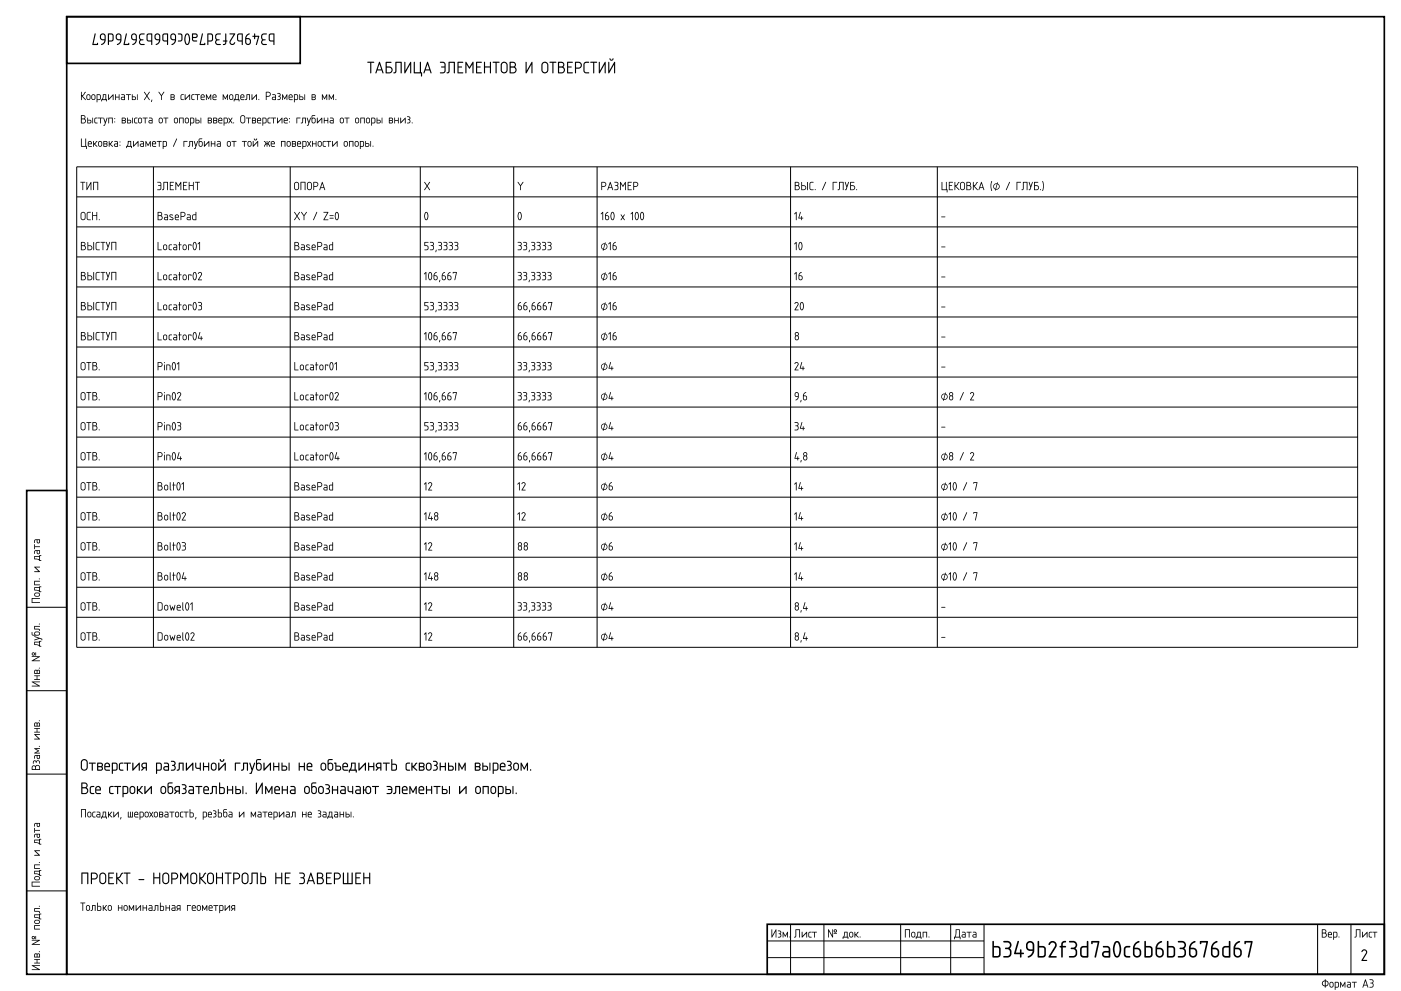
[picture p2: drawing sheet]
<svg xmlns="http://www.w3.org/2000/svg" width="420mm" height="297mm" viewBox="0 0 420 297" stroke-linecap="round" stroke-linejoin="round" font-family="sans-serif">
<path d="M20 5h70v14h-70zM20 5h395.2v287h-395.2zM8 147h12v145h-12zM230.1 277h185.1v15h-185.1z" fill="none" stroke="#000" stroke-width=".5"/>
<g fill="none" stroke="#000" stroke-width=".3">
<path d="M23 50h384.2v144h-384.2zM23 59h384.2M46 50v144M87 50v144M126 50v144M154.1 50v144M179.1 50v144M237.1 50v144M281.1 50v144M23 68h384.2M23 77h384.2M23 86h384.2"/>
<path d="M23 95h384.2M23 104h384.2M23 113h384.2M23 122h384.2M23 131h384.2M23 140h384.2M23 149h384.2M23 158h384.2M23 167h384.2M23 176h384.2M8 182h12M23 185h384.2"/>
<path d="M8 207h12M8 232h12M8 267h12M237.1 277v15M247.1 277v15M270.1 277v15M285.1 277v15M295.1 277v15M395.1 277v15M405.2 277v15M230.1 282h65M230.1 287h65"/>
</g>
<g fill="#000">
<path d="M28.4 10l.3 .2-.7 3h1.1l.2-.4 .1 .5-.2 .2-1.5-.2zM37.8 10l.3 .2-.7 3h1l.2-.4 .2 .5-.2 .2-1.6-.2zM41.9 10.2l1.3-.2 .2 .2-.2 .1a.81 .81 0 0 0-1.2 .6 .81 .81 0 0 0 1 .9v.3a.63 .63 0 0 0-.9 .2 .63 .63 0 0 0 .2 .8l1 .1v.3a1.02 1.02 0 0 1-1.3-.2 1.02 1.02 0 0 1 0-1.4 1.28 1.28 0 0 1-.1-1.7zM53.4 10.1l.1-.1a.94 .94 0 0 1 1.1 .2 .94 .94 0 0 1 .1 1.1 .89 .89 0 0 1-.3 1 .89 .89 0 0 1-1.1 0l.1-.1a.77 .77 0 0 0 1-.9l-.1-.8-.9-.2zM60.6 10l.3 .2-.7 3h1l.2-.4 .2 .5-.2 .2-1.6-.2zM64.8 10.2l1.3-.2 .2 .2-.3 .1a.81 .81 0 0 0-1.2 .6 .81 .81 0 0 0 1 .9v.3a.63 .63 0 0 0-.8 .2 .63 .63 0 0 0 .2 .8l1 .1v.3a1.02 1.02 0 0 1-1.4-.2 1.02 1.02 0 0 1 .1-1.4 1.28 1.28 0 0 1-.1-1.7zM67.6 10.1l.3 .1v1.9l.3 .2-.3 .2a.71 .71 0 0 1-.2 .8 .71 .71 0 0 1-.9 .1 .8 .8 0 0 0 .7-.9l-.7-.2 .7-.2zM68.9 10l1.6 .1-1.2 2.2a.6 .6 0 0 0 .3 .9 .6 .6 0 0 0 .8-.6 .74 .74 0 0 1-.5 1 .74 .74 0 0 1-.9-.4l-.1-.9 1.2-2h-1.1zM76.2 10.1h.3v.6l1.3 .2-.9 2.6-.2-.2 .7-2.2h-.9v.6h-.3v-.6l-.5-.2 .5-.2zM78.6 10.2l1.2-.2 .2 .2-.2 .1a.81 .81 0 0 0-1.2 .6 .81 .81 0 0 0 1 .9v.3a.63 .63 0 0 0-.8 .2 .63 .63 0 0 0 .1 .8l1.1 .1v.3a1.02 1.02 0 0 1-1.4-.2 1.02 1.02 0 0 1 .1-1.4 1.28 1.28 0 0 1-.1-1.7zM110.2 18.5h1.9l.1 .2-.8 .1v3l-.2 .2-.2-.2v-3h-.8zM121.3 18.6l.3 .1v2.5l1.4-2.6h.3v3.4l-.3-.2v-2.5l-1.4 2.6-.3 .1z"/>
<path d="M132 18.5h1l.6 .6v2.3l-.6 .6-1.1-.2 1.3-.4 .1-1.2-1-.1 1-.2v-.8l-.5-.3h-.8zM139.6 18.5l.3 .1 .9 1.5 .9-1.5 .3-.1v3.4l-.3-.1v-2.5l-.9 1.3-.9-1.3v2.5l-.3 .1zM147.8 18.5h1.9l.1 .2-.9 .1v3l-.1 .2-.2-.2v-3h-.8zM157.7 18.6l.2 .1v2.5l1.5-2.6h.3v3.4l-.3-.2v-2.5l-1.5 2.6-.2 .1zM164.8 18.5h1.9l.2 .2-.9 .1v3l-.2 .2-.2-.2v-3h-.8zM175.2 18.7l.4-.2h1.1v.3l-1.1 .1-.3 .3v1.9l.3 .5 .9 .1 .2 .3h-1.2l-.5-.5v-2.2zM177.1 18.5h1.8l.2 .2-.9 .1v3l-.2 .2-.1-.2v-3h-.9zM179.6 18.6l.3 .1v2.5l1.4-2.6h.3v3.4l-.3-.2v-2.5l-1.4 2.6-.3 .1zM24.3 27.6l.2 .1v.8l.6-.3a.5 .5 0 0 1 .7-.6l-1.1 1.1 1.1 1.2h-.3l-1-1-.1 1.1zM28.4 35.4l.8-.2v.3a.5 .5 0 0 0-.5 0 .5 .5 0 0 0-.2 .6l.1 .5 .7 .3a.62 .62 0 0 1-1-.4zM29.4 35.3h1.4v.2h-.6v1.5l-.2-.1v-1.4h-.6zM31 35.3l.2 .1 .4 1.1 .4-1.1h.2l-.8 2.3-.4-.1 .3-.2 .2-.5z"/>
<path d="M32.5 28.3l.2 .1v1.1l1.3-1.2v1.7l-.2-.1v-1.2l-1.3 1.3zM32.5 35.3h1.3v1.7l-.2-.1v-1.4h-.9v1.4l-.2 .1zM34.5 28.3h.2v.7h.9v-.6l.2-.1v1.7l-.2-.1v-.7h-.9v.7l-.2 .1zM37.8 28.3h1.4v.2h-.6v1.5l-.2-.1v-1.4h-.6zM40.4 35.4l.7-.2 .1 .3a.5 .5 0 0 0-.6 0 .5 .5 0 0 0-.1 .6v.5l.7 .3a.62 .62 0 0 1-1-.4zM42.8 35.3h1.5v.2h-.6l-.1 1.5-.2-.1v-1.4h-.6zM43.2 27.5l.8 1 .9-1-.7 1.3 .7 1.2-.9-1-.8 1 .7-1.2zM45.5 29.9l.2 .1-.3 .6zM47.6 27.5l.8 1 .6-.9 .3 .1a2.56 2.56 0 0 0-.9 2.3h-.1a2.29 2.29 0 0 0-.8-2.4zM49 35.3h1.5v.2h-.6l-.1 1.5-.2-.1v-1.4h-.6zM53.8 35.3h1.2v1.7l-.2-.1v-1.4h-.8v1.4l-.2 .1zM54.3 28.4l.7-.2 .1 .3a.5 .5 0 0 0-.6 0 .5 .5 0 0 0-.1 .6v.5l.7 .3a.62 .62 0 0 1-1-.4z"/>
<path d="M55.4 28.3l.2 .1v1.1l1.4-1.2v1.7l-.2-.1v-1.2l-1.4 1.3zM57.5 28.4l.7-.2 .1 .3a.5 .5 0 0 0-.5 0 .5 .5 0 0 0-.2 .6l.1 .5 .7 .3a.62 .62 0 0 1-1-.4zM58.5 28.3h1.4v.2h-.6v1.5l-.2-.1v-1.4h-.6zM61.8 28.3l.7 1.1 .8-1.1v1.7l-.2-.2v-1l-.6 1-.5-1v1l-.2 .2zM66.8 28.3l.8 1.1 .8-1.1v1.7l-.3-.2v-1l-.5 1-.6-1v1l-.2 .2zM68.5 35.3l.6 .6 .6-.6-.5 .8 .5 .9-.6-.7-.6 .7 .5-.9zM70 36.7h.2v.3h-.2zM73.8 35.3h1.4v.2h-.6v1.5l-.2-.1v-1.4h-.6zM73.9 28.3h1.1v1.7l-.3-.1v-1.4h-.5v.8a.43 .43 0 0 1-.2 .6 .43 .43 0 0 1-.5 0l.4-.3zM75.5 28.3l.2 .1v1.1l1.3-1.2v1.7l-.2-.1v-1.2l-1.3 1.3zM77.5 29.7h.2v.3h-.2zM80.4 35.4l.7-.2 .1 .3a.5 .5 0 0 0-.6 0 .5 .5 0 0 0-.1 .6v.5l.7 .3a.62 .62 0 0 1-1-.4z"/>
<path d="M81.3 35.3h1.5v.2h-.6l-.1 1.5-.2-.1v-1.4h-.6zM83.1 35.3l.2 .1v1.1l1.4-1.2v1.7l-.2-.1v-1.2l-1.4 1.3zM83.2 27.9a.62 .62 0 0 1 .8 .1 .62 .62 0 0 1-.1 .9 .61 .61 0 0 1 .2 .8 .61 .61 0 0 1-.9 .1h.1a.48 .48 0 0 0 .7-.4 .48 .48 0 0 0-.6-.6 .35 .35 0 0 0 .5-.3 .35 .35 0 0 0-.3-.4h-.4zM84.6 28.3l.8 1.1 .8-1.1v1.7l-.3-.2v-1l-.5 1-.6-1v1l-.2 .2zM88.9 35.3l1.2 .1-1 .1-.1 1.5zM90.7 35.3h1v1.7l-.2-.1v-1.4h-.6v.8a.43 .43 0 0 1-.1 .6 .43 .43 0 0 1-.6 0l.4-.3zM92 35.3l.3 .1 .3 1.1 .4-1.1h.3l-.9 2.3-.4-.1 .3-.2 .2-.5zM95.1 35.3l.2 .1v1.1l1.3-1.2v1.7l-.2-.1v-1.2l-1.3 1.3zM96.6 28.3l.7 1.1 .8-1.1v1.7l-.2-.2v-1l-.6 1-.5-1v1l-.2 .2zM97.1 35.3h.2v.7h.9v-.6l.2-.1v1.7l-.2-.1v-.7h-.9v.7l-.2 .1zM98.6 28.3l.8 1.1 .7-1.1v1.7l-.2-.2v-1l-.5 1-.6-1v1l-.2 .2zM100.6 29.7h.2v.3h-.2z"/>
<path d="M103.4 35.3h1.4v.2h-.6v1.5l-.3-.1v-1.4h-.5zM108.1 35.3h1.3v1.7l-.3-.1v-1.4h-.8v1.4l-.2 .1zM118.6 18.6l1.7-.1 .2 .2-.1 3.3-.3-.2v-2.9h-1.2v2.2a.61 .61 0 0 1-.2 .8 .61 .61 0 0 1-.7-.1l.5-.3zM118.3 35.3h.2v.7h.8v-.6l.3-.1v1.7l-.3-.1v-.7h-.8v.7l-.2 .1zM120.1 35.3l.2 .1v1.1l1.3-1.2v1.7l-.2-.1v-1.2l-1.3 1.3zM122.1 34.9a.62 .62 0 0 1 .8 .1 .62 .62 0 0 1-.1 .9 .61 .61 0 0 1 .2 .9 .61 .61 0 0 1-.9 0h.1a.48 .48 0 0 0 .7-.4 .48 .48 0 0 0-.6-.6 .35 .35 0 0 0 .5-.3 .35 .35 0 0 0-.3-.4h-.4zM123.5 36.7h.2v.3h-.2zM124.1 18.6l.3 .1v3h1.5v-3l.3-.1v3l.4 .3-.1 1h-.2l-.1-.9h-2.1zM134.6 18.6l1.7-.1 .1 .2v3.3l-.3-.2v-2.9h-1.2v2.2a.61 .61 0 0 1-.2 .8 .61 .61 0 0 1-.8-.1l.6-.3zM137.2 18.5h1.7l-.1 .3h-1.3v1.1l1.1 .2-1.1 .1v1.5h1.3l.1 .3h-1.7zM142.8 18.5h1.7l-.2 .3h-1.2v1.1l1.1 .2-1.1 .1v1.5h1.2l.2 .3h-1.7zM145.2 18.5l.3 .2v1.2h1.4v-1.2l.3-.1v3.4l-.3-.2v-1.6h-1.4v1.6l-.3 .2z"/>
<path d="M170.1 18.5h1.7l-.2 .3h-1.2v1.1l1.1 .2-1.1 .1v1.5h1.2l.2 .3h-1.7zM24.1 54.5l1.5 .1-.6 .1-.2 2.3-.1-2.3h-.6zM25.9 54.6l.3 .1v1.7l1.2-1.8v2.4l-.2-.1v-1.8l-1 1.8-.3 .1zM24.3 41.5l.2 .1v2.2h1.1v-2.2l.2-.1 .2 3.1h-.1l-.1-.6h-1.5zM28 54.5h1.4v2.5l-.2-.1v-2.2h-1v2.2l-.2 .1zM28 42.3h.2v.6l1-.6-.8 .9 .8 .8-1-.8v.7l-.2 .1zM32.6 42.3h.3v.6l1-.6-.8 .9 .8 .8-1-.8v.7l-.3 .1zM39.9 42.3l.3 .1v1.1l1.3-1.2v1.7l-.2-.1v-1.2l-1.4 1.3zM43.6 42.3l.8 1.1 .8-1.1v1.7l-.2-.2v-1l-.6 1-.5-1v1.1l-.3 .1zM47 42.3h1.5v.2h-.6v1.5l-.3-.1v-1.4h-.6zM47.2 54.5h.8l.4 .4v1.7l-.5 .4-.8-.1 1-.4v-.7l-.7-.2 .7-.1v-.5l-.9-.3zM49 54.5l1.4 .1v2.4l-.3-.1v-2.1h-.8v1.6a.44 .44 0 0 1-.2 .5 .44 .44 0 0 1-.5 0l.4-.3z"/>
<path d="M51 54.5h1.1l-.1 .2h-.8v.8l.7 .1-.7 .2v1h.8l.1 .2h-1.2zM52.9 41.5l.2 .2-1 2.2-.2 .1zM52.6 54.5l.9 1.1 .8-1.1v2.5l-.2-.2v-1.7l-.6 .9-.6-.9v1.8l-.3 .1zM54.9 54.5h1.2l-.1 .2h-.9v.8l.8 .1-.8 .2v1h.9l.1 .2h-1.2zM55.1 42.3l1.1 .1-.9 .1-.2 1.5zM56.8 42.3h1v1.7l-.2-.1v-1.4h-.6v.8a.43 .43 0 0 1-.1 .6 .43 .43 0 0 1-.6 0l.4-.3zM56.6 54.5l.2 .1v.9h1.1v-.9l.2-.1v2.5l-.2-.1v-1.2h-1.1v1.2l-.2 .1zM58.5 54.5l1.4 .1-.6 .1-.1 2.3-.1-2.3h-.6zM58.2 42.3l.2 .1 .3 1.1 .4-1.1h.3l-.9 2.3-.3-.1 .2-.2 .2-.5zM61.2 42.3l.2 .1v1.1l1.4-1.2v1.7l-.3-.1v-1.2l-1.3 1.3zM63.3 42.3h.1l.1 .7h.8v-.6l.2-.1v1.7l-.2-.1v-.7h-.8v.7l-.2 .1zM69.5 42.3h1.4v.2h-.6v1.5l-.2-.1v-1.4h-.6z"/>
<path d="M72.6 42.3h1.4v.2h-.6v1.5l-.2-.1v-1.4h-.6zM79.2 42.3h.3l.5 .7 .1-.7 .2 .6a.52 .52 0 0 1 .2-.5 .52 .52 0 0 1 .5 0l-.1 .1a.69 .69 0 0 0 0 1.1l-.1 .4-.6-.8-.2 .8v-.8l-.7 .8-.1-.4 .5-.5zM84.3 42.3h1.3v1.7l-.2-.1v-1.4h-.9v1.4l-.2 .1zM90.2 54.5h1.4v2.5l-.2-.1v-2.2h-1v2.2l-.3 .1zM92.1 42.3l.6 .6 .6-.6-.5 .8 .5 .9-.6-.7-.6 .7 .5-.9zM93.6 42.3h.2v.7h.9v-.6l.2-.1v1.7l-.2-.1v-.7h-.9v.7l-.2 .1zM96.9 42.4l.7-.2 .1 .3a.5 .5 0 0 0-.6 0 .5 .5 0 0 0-.1 .6v.5l.7 .3a.62 .62 0 0 1-.9-.4zM97.9 42.3h1.4v.2h-.6v1.5l-.2-.1v-1.4h-.6zM99.6 42.3l.3 .1v1.1l1.3-1.2v1.7l-.2-.1v-1.2l-1.4 1.3zM104.7 42.3h1.3v1.7l-.3-.1v-1.4h-.8v1.4l-.2 .1zM111.8 43.7h.2v.3h-.2zM127.2 54.5l.9 1 .8-1-.7 1.3 .7 1.2-.8-1-.9 1 .7-1.2z"/>
<path d="M155.3 54.5l.8 1 .6-.9 .3 .1a2.56 2.56 0 0 0-.9 2.3h-.1a2.29 2.29 0 0 0-.8-2.4zM184.3 54.5h.1a.7 .7 0 0 1 .9 .2 .7 .7 0 0 1-.1 .9 .76 .76 0 0 1 .2 1.1 .76 .76 0 0 1-1.1 .1 .67 .67 0 0 0 .7-.1 .67 .67 0 0 0 .2-.7l-.7-.4a.5 .5 0 0 0 .6-.2 .5 .5 0 0 0-.1-.6l-.7-.1zM186 54.5l.8 1.1 .9-1.1v2.5l-.2-.2v-1.7l-.7 .9-.6-.9v1.8l-.2 .1zM188.3 54.5h1.1l-.1 .2h-.8v.8l.7 .1-.7 .2v1h.9v.2h-1.1zM243 54.7l1-.2v.2l-1 .3v1.4l.2 .3 .7 .1 .1 .2h-.8l-.4-.4v-1.5zM244.4 56.7h.2v.3h-.2zM247.6 54.5l.1 .2-.9 2.2-.3 .1zM249.7 54.5l1.4 .1-1.2 .1-.1 2.3zM251.7 54.5l1.3 .1v2.4l-.2-.1v-2.1h-.9v1.6a.44 .44 0 0 1-.2 .5 .44 .44 0 0 1-.5 0l.4-.3zM253.4 54.5l.2 .1 .4 1.2 .4-1.2h.2l-.9 2.4-.3-.1 .2-.1 .2-.7zM256.8 56.7h.2v.3h-.2zM282.4 54.6h.2v2.2h1.1v-2.2l.2-.1 .2 3.2h-.1l-.1-.7h-1.5z"/>
<path d="M284.6 54.5h1.2l-.1 .2h-.9v.8l.7 .1-.7 .2v1h.9l.1 .2h-1.2zM286.3 54.6l.2 .1v.8l.6-.3a.5 .5 0 0 1 .6-.6l-1 1.2 1 1.1-.2 .1-1-1.1-.1 1.1zM291.8 54.6l.2 .1v.8l.6-.3a.5 .5 0 0 1 .7-.6l-1.1 1.2 1.1 1.1-.3 .1-1-1.1-.1 1.1zM297.3 54.3l.2 .2a3.9 3.9 0 0 0 0 2.6v.1a2.98 2.98 0 0 1-.2-2.9zM302.7 54.5l.2 .2-1 2.2-.2 .1zM304.9 54.5l1.3 .1-1.1 .1-.1 2.3zM306.8 54.5l1.3 .1v2.4l-.2-.1v-2.1h-.9v1.6a.44 .44 0 0 1-.1 .5 .44 .44 0 0 1-.6 0l.4-.3zM308.5 54.5l.2 .1 .4 1.2 .4-1.2h.2l-.9 2.4-.3-.1 .3-.1 .2-.7zM312 56.7h.2v.3h-.2zM312.6 54.3a2.62 2.62 0 0 1 0 2.9v-.2a3.8 3.8 0 0 0 0-2.6zM26.2 63.7l1-.2v.2l-.9 .3-.1 1.4 .2 .3 .7 .1 .1 .2h-.8l-.4-.4v-1.5zM27.7 63.5l.2 .1v.9h1v-.9l.2-.1v2.5l-.2-.1v-1.1h-1v1.1l-.2 .1z"/>
<path d="M28.9 72.7l1-.2v.2l-1 .3v1.4l.2 .3 .7 .1 .1 .2h-.8l-.4-.4v-1.5zM29.7 65.7h.2v.3h-.2zM30.2 72.5l1.4 .1-.6 .1-.1 2.3-.1-2.3h-.6zM31.8 72.5l.2 .1 .4 1.2 .4-1.2h.2l-.9 2.4-.3-.1 .3-.1 .2-.7zM33.4 72.5h1.5v2.5l-.3-.1v-2.2h-1v2.2l-.2 .1zM47.3 72.5l.2 .1v2.2h.9l.1 .2h-1.2zM50.7 73.4l.7-.1 .1 .2a.5 .5 0 0 0-.5 0 .5 .5 0 0 0-.2 .6v.5l.8 .3a.63 .63 0 0 1-.8 0 .63 .63 0 0 1-.2-.7zM50.9 64.4a.48 .48 0 0 1 .5-.2 .48 .48 0 0 1 .4 .4l-.5-.1-.3 .2 .8 .5a.53 .53 0 0 1-.1 .8 .53 .53 0 0 1-.8-.4l.7 .2 .2-.2-.9-.6zM53.7 72.5l.2 .1v.7l.6 .1-.6 .1-.1 1.5-.1-1.5-.2-.1 .2-.1zM56.5 73.3l.9 .1-.1 .3-.1-.2h-.5l-.2 1.5zM59.8 72.6h.2l-.1 2.4-.1-2.1-.4 .3-.1-.1zM88.2 63.5l.9 1 .8-1-.7 1.3 .7 1.2-.8-1-.9 1 .7-1.2z"/>
<path d="M90.3 63.5l.9 1 .6-.9 .2 .1a2.56 2.56 0 0 0-.8 2.3h-.1a2.29 2.29 0 0 0-.8-2.4zM91.9 73.4a.48 .48 0 0 1 .6-.2 .48 .48 0 0 1 .3 .4l-.5-.1-.3 .2 .8 .5a.53 .53 0 0 1-.1 .8 .53 .53 0 0 1-.8-.4l.7 .2 .2-.2-.9-.6zM94.9 63.5l.2 .2-1 2.2-.2 .1zM97 63.5h1.4l-1.1 2.3h1.1l.1 .2h-1.5l1.2-2.3h-1.1zM127.3 72.5l1.2 .1-1 .1v.8a.78 .78 0 0 1 1 .5 .78 .78 0 0 1-.6 1l-.6-.1 .6-.1a.52 .52 0 0 0 .4-.5 .52 .52 0 0 0-.5-.5l-.5-.1zM128.9 72.5h.2a.7 .7 0 0 1 .9 .2 .7 .7 0 0 1-.1 .9 .76 .76 0 0 1 .2 1.1 .76 .76 0 0 1-1.2 .1 .67 .67 0 0 0 .8-.1 .67 .67 0 0 0 .2-.7l-.7-.4a.5 .5 0 0 0 .6-.2 .5 .5 0 0 0-.1-.6l-.8-.1zM130.7 74.9l.2 .1-.2 .6zM131.4 72.5h.1a.7 .7 0 0 1 .9 .2 .7 .7 0 0 1-.1 .9 .76 .76 0 0 1 .2 1.1 .76 .76 0 0 1-1.1 .1 .67 .67 0 0 0 .7-.1 .67 .67 0 0 0 .2-.7l-.7-.4a.5 .5 0 0 0 .6-.2 .5 .5 0 0 0-.1-.6l-.7-.1zM133 72.5h.1a.7 .7 0 0 1 .9 .2 .7 .7 0 0 1-.1 .9 .76 .76 0 0 1 .2 1.1 .76 .76 0 0 1-1.1 .1 .67 .67 0 0 0 .7-.1 .67 .67 0 0 0 .2-.7l-.7-.4a.5 .5 0 0 0 .6-.2 .5 .5 0 0 0-.1-.6l-.7-.1zM134.6 72.5h.1a.7 .7 0 0 1 1 .2 .7 .7 0 0 1-.1 .9 .76 .76 0 0 1 .1 1.1 .76 .76 0 0 1-1.1 .1 .67 .67 0 0 0 .8-.1 .67 .67 0 0 0 .2-.7l-.8-.4a.5 .5 0 0 0 .7-.2 .5 .5 0 0 0-.1-.6l-.8-.1zM136.3 72.5h.1a.7 .7 0 0 1 .9 .2 .7 .7 0 0 1-.1 .9 .76 .76 0 0 1 .2 1.1 .76 .76 0 0 1-1.2 .1 .67 .67 0 0 0 .8-.1 .67 .67 0 0 0 .2-.7l-.7-.4a.5 .5 0 0 0 .6-.2 .5 .5 0 0 0-.1-.6l-.7-.1zM155.3 72.5h.1a.7 .7 0 0 1 .9 .2 .7 .7 0 0 1-.1 .9 .76 .76 0 0 1 .2 1.1 .76 .76 0 0 1-1.1 .1 .67 .67 0 0 0 .7-.1 .67 .67 0 0 0 .2-.7l-.7-.4a.5 .5 0 0 0 .6-.2 .5 .5 0 0 0-.1-.6l-.7-.1z"/>
<path d="M156.9 72.5h.1a.7 .7 0 0 1 .9 .2 .7 .7 0 0 1-.1 .9 .76 .76 0 0 1 .2 1.1 .76 .76 0 0 1-1.1 .1 .67 .67 0 0 0 .7-.1 .67 .67 0 0 0 .2-.7l-.7-.4a.5 .5 0 0 0 .6-.2 .5 .5 0 0 0-.1-.6l-.7-.1zM158.7 74.9l.2 .1-.2 .6zM159.3 72.5h.1a.7 .7 0 0 1 1 .2 .7 .7 0 0 1-.1 .9 .76 .76 0 0 1 .1 1.1 .76 .76 0 0 1-1.1 .1 .67 .67 0 0 0 .8-.1 .67 .67 0 0 0 .2-.7l-.8-.4a.5 .5 0 0 0 .7-.2 .5 .5 0 0 0-.1-.6l-.8-.1zM160.9 72.5h.2a.7 .7 0 0 1 .9 .2 .7 .7 0 0 1-.1 .9 .76 .76 0 0 1 .2 1.1 .76 .76 0 0 1-1.2 .1 .67 .67 0 0 0 .8-.1 .67 .67 0 0 0 .2-.7l-.7-.4a.5 .5 0 0 0 .6-.2 .5 .5 0 0 0-.1-.6l-.8-.1zM162.6 72.5h.1a.7 .7 0 0 1 .9 .2 .7 .7 0 0 1-.1 .9 .76 .76 0 0 1 .2 1.1 .76 .76 0 0 1-1.1 .1 .67 .67 0 0 0 .7-.1 .67 .67 0 0 0 .2-.7l-.7-.4a.5 .5 0 0 0 .6-.2 .5 .5 0 0 0-.1-.6l-.7-.1zM164.2 72.5h.1a.7 .7 0 0 1 .9 .2 .7 .7 0 0 1 0 .9 .76 .76 0 0 1 .1 1.1 .76 .76 0 0 1-1.1 .1 .67 .67 0 0 0 .8-.1 .67 .67 0 0 0 .1-.7l-.7-.4a.5 .5 0 0 0 .6-.2 .5 .5 0 0 0-.1-.6l-.7-.1zM180.7 63.6h.2l-.1 2.4-.1-2.1-.4 .3-.1-.1zM182.9 72.6h.3l-.2 2.4-.1-2.1-.3 .3-.2-.1zM186.2 64.3l.6 .6 .5-.6-.4 .8 .4 .9-.5-.7-.6 .7 .4-.9zM189.6 63.6h.2l-.1 2.4-.1-2.1-.3 .3-.2-.1zM238.7 63.6h.2l-.1 2.4-.1-2.1-.4 .3-.1-.1zM238.7 72.6h.2l-.1 2.4-.1-2.1-.4 .3-.1-.1z"/>
<path d="M240 63.5l.1 .1-.4 1.7h.6l.1-.5 .1 .5 .4 .1-.4 .1-.1 .5-.1-.5-.9-.1zM282.3 64.9l1.2 .1-1.1 .1zM282.3 73.9l1.2 .1-1.1 .1zM28.9 81.7l1-.2v.2l-1 .3v1.4l.2 .3 .7 .1 .1 .2h-.8l-.4-.4v-1.5zM28.9 90.7l1-.2v.2l-1 .3v1.4l.2 .3 .7 .1 .1 .2h-.8l-.4-.4v-1.5zM28.9 99.7l1-.2v.2l-1 .3v1.4l.2 .3 .7 .1 .1 .2h-.8l-.4-.4v-1.5zM30.2 81.5l1.4 .1-.6 .1-.1 2.3-.1-2.3h-.6zM30.2 90.5l1.4 .1-.6 .1-.1 2.3-.1-2.3h-.6zM30.2 99.5l1.4 .1-.6 .1-.1 2.3-.1-2.3h-.6zM31.8 81.5l.2 .1 .4 1.2 .4-1.2h.2l-.9 2.4-.3-.1 .3-.1 .2-.7zM31.8 90.5l.2 .1 .4 1.2 .4-1.2h.2l-.9 2.4-.3-.1 .3-.1 .2-.7zM31.8 99.5l.2 .1 .4 1.2 .4-1.2h.2l-.9 2.4-.3-.1 .3-.1 .2-.6z"/>
<path d="M33.4 81.5h1.5v2.5l-.3-.1v-2.2h-1v2.2l-.2 .1zM33.4 90.5h1.5v2.5l-.3-.1v-2.2h-1v2.2l-.2 .1zM33.4 99.5h1.5v2.5l-.3-.1v-2.2h-1v2.2l-.2 .1zM47.3 81.5l.2 .1v2.2h.9l.1 .2h-1.2zM47.3 90.5l.2 .1v2.2h.9l.1 .2h-1.2zM47.3 99.5l.2 .1v2.2h.9l.1 .2h-1.2zM50.7 82.4l.7-.1 .1 .2a.5 .5 0 0 0-.5 0 .5 .5 0 0 0-.2 .6v.5l.8 .3a.63 .63 0 0 1-.8 0 .63 .63 0 0 1-.2-.7zM50.7 91.4l.7-.1 .1 .2a.5 .5 0 0 0-.5 0 .5 .5 0 0 0-.2 .6v.5l.8 .3a.63 .63 0 0 1-.8 0 .63 .63 0 0 1-.2-.7zM53.7 81.5l.2 .1v.7l.6 .1-.6 .1-.1 1.5-.1-1.5-.2-.1 .2-.1zM53.7 90.5l.2 .1v.7l.6 .1-.6 .1-.1 1.5-.1-1.5-.2-.1 .2-.1zM53.7 99.5l.2 .1v.7l.6 .1-.6 .1-.1 1.5-.1-1.5-.2-.1 .2-.1zM56.5 82.3l.9 .1-.1 .3-.1-.2h-.5l-.2 1.5z"/>
<path d="M56.5 91.3l.9 .1-.1 .4-.1-.3h-.5l-.2 1.5zM59.5 81.7a.62 .62 0 0 1 .8-.1 .62 .62 0 0 1 .2 .9l-.8 1.3h.8l.1 .2h-1.2l.9-1.6a.43 .43 0 0 0-.3-.7 .43 .43 0 0 0-.5 .4zM59.4 90.5h.1a.7 .7 0 0 1 .9 .2 .7 .7 0 0 1-.1 .9 .76 .76 0 0 1 .2 1.1 .76 .76 0 0 1-1.1 .1 .67 .67 0 0 0 .7-.1 .67 .67 0 0 0 .2-.7l-.7-.4a.5 .5 0 0 0 .6-.2 .5 .5 0 0 0-.1-.6l-.7-.1zM59.9 99.5l.2 .1-.5 1.7h.6l.1-.5 .2 .5 .3 .1-.3 .1-.2 .5-.1-.5-.9-.1zM91.9 82.4a.48 .48 0 0 1 .6-.2 .48 .48 0 0 1 .3 .4l-.5-.1-.3 .2 .8 .5a.53 .53 0 0 1-.1 .8 .53 .53 0 0 1-.8-.4l.7 .2 .2-.2-.9-.6zM91.9 91.4a.48 .48 0 0 1 .6-.2 .48 .48 0 0 1 .3 .4l-.5-.1-.3 .2 .8 .5a.53 .53 0 0 1-.1 .8 .53 .53 0 0 1-.8-.4l.7 .2 .2-.2-.9-.6zM127.3 90.5l1.2 .1-1 .2v.7a.78 .78 0 0 1 1 .5 .78 .78 0 0 1-.6 1l-.6-.1 .6-.1a.52 .52 0 0 0 .4-.5 .52 .52 0 0 0-.5-.5l-.5-.1zM127.6 81.6h.3l-.1 2.4-.2-2.1-.3 .3-.2-.1zM127.6 99.6l.3 .1-.1 2.3-.2-2.1-.3 .3-.2-.1zM128.9 90.5h.2a.7 .7 0 0 1 .9 .2 .7 .7 0 0 1-.1 .9 .76 .76 0 0 1 .2 1.1 .76 .76 0 0 1-1.2 .1 .67 .67 0 0 0 .8-.1 .67 .67 0 0 0 .2-.7l-.7-.4a.5 .5 0 0 0 .6-.2 .5 .5 0 0 0-.1-.6l-.8-.1zM130.7 92.9l.2 .1-.2 .6zM131.4 90.5h.1a.7 .7 0 0 1 .9 .2 .7 .7 0 0 1-.1 .9 .76 .76 0 0 1 .2 1.1 .76 .76 0 0 1-1.1 .1 .67 .67 0 0 0 .7-.1 .67 .67 0 0 0 .2-.7l-.7-.4a.5 .5 0 0 0 .6-.2 .5 .5 0 0 0-.1-.6l-.7-.1z"/>
<path d="M131.8 83.9l.2 .1-.2 .6zM133 90.5h.1a.7 .7 0 0 1 .9 .2 .7 .7 0 0 1-.1 .9 .76 .76 0 0 1 .2 1.1 .76 .76 0 0 1-1.1 .1 .67 .67 0 0 0 .7-.1 .67 .67 0 0 0 .2-.7l-.7-.4a.5 .5 0 0 0 .6-.2 .5 .5 0 0 0-.1-.6l-.7-.1zM134.6 90.5h.1a.7 .7 0 0 1 1 .2 .7 .7 0 0 1-.1 .9 .76 .76 0 0 1 .1 1.1 .76 .76 0 0 1-1.1 .1 .67 .67 0 0 0 .8-.1 .67 .67 0 0 0 .2-.7l-.8-.4a.5 .5 0 0 0 .7-.2 .5 .5 0 0 0-.1-.6l-.8-.1zM136.3 90.5h.1a.7 .7 0 0 1 .9 .2 .7 .7 0 0 1-.1 .9 .76 .76 0 0 1 .2 1.1 .76 .76 0 0 1-1.2 .1 .67 .67 0 0 0 .8-.1 .67 .67 0 0 0 .2-.7l-.7-.4a.5 .5 0 0 0 .6-.2 .5 .5 0 0 0-.1-.6l-.7-.1zM135.8 81.5l1.2 .1-.6 2.4 .4-2.2h-.8l-.1 .2zM135.8 99.5l1.2 .1-.6 2.4 .4-2.2h-.8l-.1 .2zM155.3 81.5h.1a.7 .7 0 0 1 .9 .2 .7 .7 0 0 1-.1 .9 .76 .76 0 0 1 .2 1.1 .76 .76 0 0 1-1.1 .1 .67 .67 0 0 0 .7-.1 .67 .67 0 0 0 .2-.7l-.7-.4a.5 .5 0 0 0 .6-.2 .5 .5 0 0 0-.1-.6l-.7-.1zM156.9 81.5h.1a.7 .7 0 0 1 .9 .2 .7 .7 0 0 1-.1 .9 .76 .76 0 0 1 .2 1.1 .76 .76 0 0 1-1.1 .1 .67 .67 0 0 0 .7-.1 .67 .67 0 0 0 .2-.7l-.7-.4a.5 .5 0 0 0 .6-.2 .5 .5 0 0 0-.1-.6l-.7-.1zM158.7 83.9l.2 .1-.2 .6zM158.8 92.9l.2 .1-.3 .6zM159.3 81.5h.1a.7 .7 0 0 1 1 .2 .7 .7 0 0 1-.1 .9 .76 .76 0 0 1 .1 1.1 .76 .76 0 0 1-1.1 .1 .67 .67 0 0 0 .8-.1 .67 .67 0 0 0 .2-.7l-.8-.4a.5 .5 0 0 0 .7-.2 .5 .5 0 0 0-.1-.6l-.8-.1zM160.9 81.5h.2a.7 .7 0 0 1 .9 .2 .7 .7 0 0 1-.1 .9 .76 .76 0 0 1 .2 1.1 .76 .76 0 0 1-1.2 .1 .67 .67 0 0 0 .8-.1 .67 .67 0 0 0 .2-.7l-.7-.4a.5 .5 0 0 0 .6-.2 .5 .5 0 0 0-.1-.6l-.8-.1z"/>
<path d="M162.6 81.5h.1a.7 .7 0 0 1 .9 .2 .7 .7 0 0 1-.1 .9 .76 .76 0 0 1 .2 1.1 .76 .76 0 0 1-1.1 .1 .67 .67 0 0 0 .7-.1 .67 .67 0 0 0 .2-.7l-.7-.4a.5 .5 0 0 0 .6-.2 .5 .5 0 0 0-.1-.6l-.7-.1zM164.2 81.5h.1a.7 .7 0 0 1 .9 .2 .7 .7 0 0 1 0 .9 .76 .76 0 0 1 .1 1.1 .76 .76 0 0 1-1.1 .1 .67 .67 0 0 0 .8-.1 .67 .67 0 0 0 .1-.7l-.7-.4a.5 .5 0 0 0 .6-.2 .5 .5 0 0 0-.1-.6l-.7-.1zM164.4 90.5l1.2 .1-.6 2.4 .4-2.2h-.8l-.1 .2zM164.4 99.5l1.2 .1-.6 2.4 .4-2.2h-.8l-.1 .2zM182.9 81.6h.3l-.2 2.4-.1-2.1-.3 .3-.2-.1zM182.9 90.6h.3l-.2 2.4-.1-2.1-.3 .3-.2-.1zM182.9 99.6l.3 .1-.2 2.3-.1-2.1-.3 .3-.2-.1zM238.4 90.7a.62 .62 0 0 1 .9-.1 .62 .62 0 0 1 .1 .9l-.8 1.3h.8l.1 .2h-1.2l.9-1.6a.43 .43 0 0 0-.2-.7 .43 .43 0 0 0-.6 .4zM238.7 81.6h.2l-.1 2.4-.1-2.1-.4 .3-.1-.1zM282.3 82.9l1.2 .1-1.1 .1zM282.3 91.9l1.2 .1-1.1 .1zM25.9 108.5l1.5 .1-.6 .1-.2 2.3-.1-2.3h-.6z"/>
<path d="M25.9 117.5l1.5 .1-.6 .1-.2 2.3-.1-2.3h-.6zM29.6 110.7h.2v.3h-.2zM29.6 119.7h.2v.3h-.2zM49.9 109.3a.84 .84 0 0 1 1 .1 .84 .84 0 0 1 .2 1l-.1 .6-.1-1.4-.8-.1v1.4l-.2 .1zM49.9 118.3a.84 .84 0 0 1 1 .1 .84 .84 0 0 1 .2 1l-.1 .6-.1-1.4-.8-.1v1.4l-.2 .1zM50.7 100.4l.7-.1 .1 .2a.5 .5 0 0 0-.5 0 .5 .5 0 0 0-.2 .6v.5l.8 .3a.63 .63 0 0 1-.8 0 .63 .63 0 0 1-.2-.7zM53.2 117.7a.62 .62 0 0 1 .9-.1 .62 .62 0 0 1 .1 .9l-.8 1.3h.8l.1 .2h-1.2l.9-1.6a.43 .43 0 0 0-.2-.7 .43 .43 0 0 0-.6 .4zM53.5 108.6l.3 .1-.2 2.3-.1-2.1-.3 .3-.2-.1zM56.5 100.3l.9 .1-.1 .4-.1-.3h-.5l-.2 1.5zM88.3 108.5l.2 .1v2.2h.9l.1 .2h-1.2zM88.3 117.5l.2 .1v2.2h.9l.1 .2h-1.2zM91.7 109.4l.8-.1v.2a.5 .5 0 0 0-.5 0 .5 .5 0 0 0-.2 .6l.1 .5 .7 .3a.63 .63 0 0 1-.8 0 .63 .63 0 0 1-.2-.7z"/>
<path d="M91.7 118.4l.8-.1v.2a.5 .5 0 0 0-.5 0 .5 .5 0 0 0-.2 .6l.1 .5 .7 .3a.63 .63 0 0 1-.8 0 .63 .63 0 0 1-.2-.7zM91.9 100.4a.48 .48 0 0 1 .6-.2 .48 .48 0 0 1 .3 .4l-.5-.1-.3 .2 .8 .5a.53 .53 0 0 1-.1 .8 .53 .53 0 0 1-.8-.4l.7 .2 .2-.2-.9-.6zM94.8 108.5l.2 .1v.7l.5 .1-.5 .1-.2 1.5-.1-1.5-.2-.1 .2-.1zM94.8 117.5l.2 .1v.7l.5 .1-.5 .1-.2 1.5-.1-1.5-.2-.1 .2-.1zM97.5 109.3l.9 .1-.1 .4-.1-.3h-.5l-.1 1.5zM97.5 118.3l.9 .1-.1 .4-.1-.3h-.5l-.1 1.5zM100.5 117.7a.62 .62 0 0 1 .9-.1 .62 .62 0 0 1 .1 .9l-.8 1.3h.8l.1 .2h-1.2l.9-1.6a.43 .43 0 0 0-.2-.7 .43 .43 0 0 0-.6 .4zM100.8 108.6l.2 .1-.1 2.3-.1-2.1-.4 .3-.1-.1zM127.3 108.5l1.2 .1-1 .2v.7a.78 .78 0 0 1 1 .6 .78 .78 0 0 1-.6 .9l-.6-.1 .6-.1a.52 .52 0 0 0 .4-.5 .52 .52 0 0 0-.5-.5l-.5-.1zM127.6 117.6l.3 .1-.1 2.3-.2-2.1-.3 .3-.2-.1zM128.9 108.5h.2a.7 .7 0 0 1 .9 .2 .7 .7 0 0 1-.1 .9 .76 .76 0 0 1 .2 1.1 .76 .76 0 0 1-1.2 .1 .67 .67 0 0 0 .8-.1 .67 .67 0 0 0 .2-.7l-.7-.4a.5 .5 0 0 0 .6-.2 .5 .5 0 0 0-.1-.6l-.8-.1zM130.7 110.9l.2 .1-.2 .6z"/>
<path d="M131.4 108.5h.1a.7 .7 0 0 1 .9 .2 .7 .7 0 0 1-.1 .9 .76 .76 0 0 1 .2 1.1 .76 .76 0 0 1-1.1 .1 .67 .67 0 0 0 .7-.1 .67 .67 0 0 0 .2-.7l-.7-.4a.5 .5 0 0 0 .6-.2 .5 .5 0 0 0-.1-.6l-.7-.1zM131.8 101.9l.2 .1-.2 .6zM131.8 119.9l.2 .1-.2 .6zM133 108.5h.1a.7 .7 0 0 1 .9 .2 .7 .7 0 0 1-.1 .9 .76 .76 0 0 1 .2 1.1 .76 .76 0 0 1-1.1 .1 .67 .67 0 0 0 .7-.1 .67 .67 0 0 0 .2-.7l-.7-.4a.5 .5 0 0 0 .6-.2 .5 .5 0 0 0-.1-.6l-.7-.1zM134.6 108.5h.1a.7 .7 0 0 1 1 .2 .7 .7 0 0 1-.1 .9 .76 .76 0 0 1 .1 1.1 .76 .76 0 0 1-1.1 .1 .67 .67 0 0 0 .8-.1 .67 .67 0 0 0 .2-.7l-.8-.4a.5 .5 0 0 0 .7-.2 .5 .5 0 0 0-.1-.6l-.8-.1zM136.3 108.5h.1a.7 .7 0 0 1 .9 .2 .7 .7 0 0 1-.1 .9 .76 .76 0 0 1 .2 1.1 .76 .76 0 0 1-1.2 .1 .67 .67 0 0 0 .8-.1 .67 .67 0 0 0 .2-.7l-.7-.4a.5 .5 0 0 0 .6-.2 .5 .5 0 0 0-.1-.6l-.7-.1zM135.8 117.5l1.2 .1-.6 2.4 .4-2.2h-.8l-.1 .2zM155.3 108.5h.1a.7 .7 0 0 1 .9 .2 .7 .7 0 0 1-.1 .9 .76 .76 0 0 1 .2 1.1 .76 .76 0 0 1-1.1 .1 .67 .67 0 0 0 .7-.1 .67 .67 0 0 0 .2-.7l-.7-.4a.5 .5 0 0 0 .6-.2 .5 .5 0 0 0-.1-.6l-.7-.1zM155.3 117.5h.1a.7 .7 0 0 1 .9 .2 .7 .7 0 0 1-.1 .9 .76 .76 0 0 1 .2 1.1 .76 .76 0 0 1-1.1 .1 .67 .67 0 0 0 .7-.1 .67 .67 0 0 0 .2-.7l-.7-.4a.5 .5 0 0 0 .6-.2 .5 .5 0 0 0-.1-.6l-.7-.1zM156.9 108.5h.1a.7 .7 0 0 1 .9 .2 .7 .7 0 0 1-.1 .9 .76 .76 0 0 1 .2 1.1 .76 .76 0 0 1-1.1 .1 .67 .67 0 0 0 .7-.1 .67 .67 0 0 0 .2-.7l-.7-.4a.5 .5 0 0 0 .6-.2 .5 .5 0 0 0-.1-.6l-.7-.1zM156.9 117.5h.1a.7 .7 0 0 1 .9 .2 .7 .7 0 0 1-.1 .9 .76 .76 0 0 1 .2 1.1 .76 .76 0 0 1-1.1 .1 .67 .67 0 0 0 .7-.1 .67 .67 0 0 0 .2-.7l-.7-.4a.5 .5 0 0 0 .6-.2 .5 .5 0 0 0-.1-.6l-.7-.1zM158.7 110.9l.2 .1-.2 .6z"/>
<path d="M158.7 119.9l.2 .1-.2 .6zM158.8 101.9l.2 .1-.3 .6zM159.3 108.5h.1a.7 .7 0 0 1 1 .2 .7 .7 0 0 1-.1 .9 .76 .76 0 0 1 .1 1.1 .76 .76 0 0 1-1.1 .1 .67 .67 0 0 0 .8-.1 .67 .67 0 0 0 .2-.7l-.8-.4a.5 .5 0 0 0 .7-.2 .5 .5 0 0 0-.1-.6l-.8-.1zM159.3 117.5h.1a.7 .7 0 0 1 1 .2 .7 .7 0 0 1-.1 .9 .76 .76 0 0 1 .1 1.1 .76 .76 0 0 1-1.1 .1 .67 .67 0 0 0 .8-.1 .67 .67 0 0 0 .2-.7l-.8-.4a.5 .5 0 0 0 .7-.2 .5 .5 0 0 0-.1-.6l-.8-.1zM160.9 108.5h.2a.7 .7 0 0 1 .9 .2 .7 .7 0 0 1-.1 .9 .76 .76 0 0 1 .2 1.1 .76 .76 0 0 1-1.2 .1 .67 .67 0 0 0 .8-.1 .67 .67 0 0 0 .2-.7l-.7-.4a.5 .5 0 0 0 .6-.2 .5 .5 0 0 0-.1-.6l-.8-.1zM160.9 117.5h.2a.7 .7 0 0 1 .9 .2 .7 .7 0 0 1-.1 .9 .76 .76 0 0 1 .2 1.1 .76 .76 0 0 1-1.2 .1 .67 .67 0 0 0 .8-.1 .67 .67 0 0 0 .2-.7l-.7-.4a.5 .5 0 0 0 .6-.2 .5 .5 0 0 0-.1-.6l-.8-.1zM162.6 108.5h.1a.7 .7 0 0 1 .9 .2 .7 .7 0 0 1-.1 .9 .76 .76 0 0 1 .2 1.1 .76 .76 0 0 1-1.1 .1 .67 .67 0 0 0 .7-.1 .67 .67 0 0 0 .2-.7l-.7-.4a.5 .5 0 0 0 .6-.2 .5 .5 0 0 0-.1-.6l-.7-.1zM162.6 117.5h.1a.7 .7 0 0 1 .9 .2 .7 .7 0 0 1-.1 .9 .76 .76 0 0 1 .2 1.1 .76 .76 0 0 1-1.1 .1 .67 .67 0 0 0 .7-.1 .67 .67 0 0 0 .2-.7l-.7-.4a.5 .5 0 0 0 .6-.2 .5 .5 0 0 0-.1-.6l-.7-.1zM164.2 108.5h.1a.7 .7 0 0 1 .9 .2 .7 .7 0 0 1 0 .9 .76 .76 0 0 1 .1 1.1 .76 .76 0 0 1-1.1 .1 .67 .67 0 0 0 .8-.1 .67 .67 0 0 0 .1-.7l-.7-.4a.5 .5 0 0 0 .6-.2 .5 .5 0 0 0-.1-.6l-.7-.1zM164.2 117.5h.1a.7 .7 0 0 1 .9 .2 .7 .7 0 0 1 0 .9 .76 .76 0 0 1 .1 1.1 .76 .76 0 0 1-1.1 .1 .67 .67 0 0 0 .8-.1 .67 .67 0 0 0 .1-.7l-.7-.4a.5 .5 0 0 0 .6-.2 .5 .5 0 0 0-.1-.6l-.7-.1zM183 108.5l.2 .2-.4 1.6h.6l.1-.5 .1 .5 .4 .1-.4 .1-.1 .5-.1-.5-.9-.1zM183 117.5l.2 .2-.4 1.6h.6l.1-.5 .1 .5 .4 .1-.4 .1-.1 .5-.1-.5-.9-.1z"/>
<path d="M238.4 108.7a.62 .62 0 0 1 .9-.1 .62 .62 0 0 1 .1 .9l-.8 1.3h.8l.1 .2h-1.2l.9-1.6a.43 .43 0 0 0-.2-.7 .43 .43 0 0 0-.6 .4zM240.2 119.9l.2 .1-.3 .6zM240.4 108.5l.2 .2-.5 1.6h.6l.1-.5 .2 .5 .3 .1-.3 .1-.2 .5-.1-.5-.9-.1zM282.3 100.9l1.2 .1-1.1 .1zM282.3 109.9l1.2 .1-1.1 .1zM288.9 117.5l.1 .2-.9 2.2-.3 .1zM291 117.7a.62 .62 0 0 1 .9-.1 .62 .62 0 0 1 .1 .9l-.8 1.3h.8l.1 .2h-1.2l.9-1.6a.43 .43 0 0 0-.2-.7 .43 .43 0 0 0-.6 .4zM25.9 126.5l1.5 .1-.6 .1-.2 2.3-.1-2.3h-.6zM25.9 135.5l1.5 .1-.6 .1-.2 2.3-.1-2.3h-.6zM29.6 128.7h.2v.3h-.2zM29.6 137.7h.2v.3h-.2zM49.9 127.3a.84 .84 0 0 1 1 .1 .84 .84 0 0 1 .2 1l-.1 .6-.1-1.4-.8-.1v1.4l-.2 .1z"/>
<path d="M49.9 136.3a.84 .84 0 0 1 1 .1 .84 .84 0 0 1 .2 1l-.1 .6-.1-1.3-.8-.2v1.4l-.2 .1zM53.1 126.5h.2a.7 .7 0 0 1 .9 .2 .7 .7 0 0 1-.1 .9 .76 .76 0 0 1 .2 1.1 .76 .76 0 0 1-1.2 .1 .67 .67 0 0 0 .8-.1 .67 .67 0 0 0 .2-.7l-.7-.4a.5 .5 0 0 0 .6-.2 .5 .5 0 0 0-.1-.6l-.8-.1zM53.6 135.5l.2 .2-.4 1.6h.6l.1-.5 .1 .5 .4 .1-.4 .1-.1 .5-.1-.5-.9-.1zM88.3 126.5l.2 .1v2.2h.9l.1 .2h-1.2zM88.3 135.5l.2 .1v2.2h.9l.1 .2h-1.2zM91.7 127.4l.8-.1v.2a.5 .5 0 0 0-.5 0 .5 .5 0 0 0-.2 .6l.1 .5 .7 .3a.63 .63 0 0 1-.8 0 .63 .63 0 0 1-.2-.7zM91.7 136.4l.8-.1v.2a.5 .5 0 0 0-.5 0 .5 .5 0 0 0-.2 .6l.1 .5 .7 .3a.63 .63 0 0 1-.8 0 .63 .63 0 0 1-.2-.7zM94.8 126.5l.2 .1v.7l.5 .1-.5 .1-.2 1.5-.1-1.5-.2-.1 .2-.1zM94.8 135.5l.2 .1v.7l.5 .1-.5 .1-.2 1.5-.1-1.5-.2-.1 .2-.1zM97.5 127.3l.9 .1-.1 .4-.1-.3h-.5l-.1 1.5zM97.5 136.3l.9 .1-.1 .4-.1-.3h-.5l-.1 1.5zM100.4 126.5h.1a.7 .7 0 0 1 .9 .2 .7 .7 0 0 1 0 .9 .76 .76 0 0 1 .1 1.1 .76 .76 0 0 1-1.1 .1 .67 .67 0 0 0 .7-.1 .67 .67 0 0 0 .2-.7l-.7-.4a.5 .5 0 0 0 .6-.2 .5 .5 0 0 0-.1-.6l-.7-.1z"/>
<path d="M100.9 135.5l.2 .2-.5 1.6h.6l.2-.5 .1 .5 .4 .1-.4 .1-.1 .5-.2-.5-.8-.1zM127.3 126.5l1.2 .1-1 .2v.7a.78 .78 0 0 1 1 .6 .78 .78 0 0 1-.6 .9l-.6-.1 .6-.1a.52 .52 0 0 0 .4-.5 .52 .52 0 0 0-.5-.5l-.5-.1zM127.6 135.6l.3 .1-.1 2.3-.2-2.1-.3 .3-.2-.1zM128.9 126.5h.2a.7 .7 0 0 1 .9 .2 .7 .7 0 0 1-.1 .9 .76 .76 0 0 1 .2 1.1 .76 .76 0 0 1-1.2 .1 .67 .67 0 0 0 .8-.1 .67 .67 0 0 0 .2-.7l-.7-.4a.5 .5 0 0 0 .6-.2 .5 .5 0 0 0-.1-.6l-.8-.1zM130.7 128.9l.2 .1-.2 .6zM131.4 126.5h.1a.7 .7 0 0 1 .9 .2 .7 .7 0 0 1-.1 .9 .76 .76 0 0 1 .2 1.1 .76 .76 0 0 1-1.1 .1 .67 .67 0 0 0 .7-.1 .67 .67 0 0 0 .2-.7l-.7-.4a.5 .5 0 0 0 .6-.2 .5 .5 0 0 0-.1-.6l-.7-.1zM131.8 137.9l.2 .1-.2 .6zM133 126.5h.1a.7 .7 0 0 1 .9 .2 .7 .7 0 0 1-.1 .9 .76 .76 0 0 1 .2 1.1 .76 .76 0 0 1-1.1 .1 .67 .67 0 0 0 .7-.1 .67 .67 0 0 0 .2-.7l-.7-.4a.5 .5 0 0 0 .6-.2 .5 .5 0 0 0-.1-.6l-.7-.1zM134.6 126.5h.1a.7 .7 0 0 1 1 .2 .7 .7 0 0 1-.1 .9 .76 .76 0 0 1 .1 1.1 .76 .76 0 0 1-1.1 .1 .67 .67 0 0 0 .8-.1 .67 .67 0 0 0 .2-.7l-.8-.4a.5 .5 0 0 0 .7-.2 .5 .5 0 0 0-.1-.6l-.8-.1zM136.3 126.5h.1a.7 .7 0 0 1 .9 .2 .7 .7 0 0 1-.1 .9 .76 .76 0 0 1 .2 1.1 .76 .76 0 0 1-1.2 .1 .67 .67 0 0 0 .8-.1 .67 .67 0 0 0 .2-.7l-.7-.4a.5 .5 0 0 0 .6-.2 .5 .5 0 0 0-.1-.6l-.7-.1zM135.8 135.5l1.2 .1-.6 2.4 .4-2.2h-.8l-.1 .2zM158.8 128.9l.2 .1-.3 .6z"/>
<path d="M158.8 137.9l.2 .1-.3 .6zM164.4 126.5l1.2 .1-.6 2.4 .4-2.2h-.8l-.1 .2zM164.4 135.5l1.2 .1-.6 2.4 .4-2.2h-.8l-.1 .2zM183 126.5l.2 .2-.4 1.6h.6l.1-.5 .1 .5 .4 .1-.4 .1-.1 .5-.1-.5-.9-.1zM183 135.5l.2 .2-.4 1.6h.6l.1-.5 .1 .5 .4 .1-.4 .1-.1 .5-.1-.5-.9-.1zM238.3 126.5h.1a.7 .7 0 0 1 .9 .2 .7 .7 0 0 1-.1 .9 .76 .76 0 0 1 .2 1.1 .76 .76 0 0 1-1.1 .1 .67 .67 0 0 0 .7-.1 .67 .67 0 0 0 .2-.7l-.7-.4a.5 .5 0 0 0 .6-.2 .5 .5 0 0 0-.1-.6l-.7-.1zM238.8 135.5l.2 .2-.5 1.6h.6l.2-.5 .1 .5 .3 .1-.3 .1-.2 .5-.1-.5-.8-.1zM240.2 137.9l.2 .1-.2 .6zM240.4 126.5l.2 .2-.4 1.6h.6l.1-.5 .1 .5 .4 .1-.4 .1-.1 .5-.1-.5-.9-.1zM282.3 127.9l1.2 .1-1.1 .1zM288.9 135.5l.1 .2-.9 2.2-.3 .1zM291 135.7a.62 .62 0 0 1 .9-.1 .62 .62 0 0 1 .1 .9l-.8 1.3h.8l.1 .2h-1.2l.9-1.6a.43 .43 0 0 0-.2-.7 .43 .43 0 0 0-.6 .4z"/>
<path d="M25.9 144.5l1.5 .1-.6 .2-.2 2.2-.1-2.2-.6-.1zM25.9 153.5l1.5 .1-.6 .2-.2 2.2-.1-2.2-.6-.1zM29.6 146.7h.2v.3h-.2zM29.6 155.7h.2v.3h-.2zM50.9 144.5l.3 .2 .1 2.3-.4-.4zM50.9 153.6l.3 .1 .1 2.3-.4-.4zM51.9 144.5l.3 .1v.7l.5 .1-.5 .1-.2 1.5-.1-1.5-.2-.1 .2-.1zM51.9 153.5l.3 .2v.6l.5 .1-.5 .1-.2 1.5-.1-1.5-.2-.1 .2-.1zM54.6 153.7a.62 .62 0 0 1 .9-.1 .62 .62 0 0 1 .1 .9l-.8 1.3h.8l.1 .2h-1.2l.9-1.6a.43 .43 0 0 0-.2-.6 .43 .43 0 0 0-.6 .3zM54.9 144.6l.3 .1-.2 2.3-.1-2.1-.3 .3-.2-.1zM91.9 145.4a.48 .48 0 0 1 .6-.2 .48 .48 0 0 1 .3 .4l-.5-.1-.3 .2 .8 .5a.53 .53 0 0 1-.1 .8 .53 .53 0 0 1-.8-.4l.7 .2 .2-.2-.9-.6zM91.9 154.4a.48 .48 0 0 1 .6-.2 .48 .48 0 0 1 .3 .4l-.5-.1-.3 .2 .8 .5a.53 .53 0 0 1-.1 .8 .53 .53 0 0 1-.8-.4l.7 .2 .2-.2-.9-.6z"/>
<path d="M127.6 144.6l.3 .1-.1 2.3-.2-2.1-.3 .3-.2-.1zM127.6 153.6l.3 .1-.1 2.3-.2-2.1-.3 .3-.2-.1zM128.5 144.7a.62 .62 0 0 1 .9-.1 .62 .62 0 0 1 .1 .9l-.8 1.3h.8l.1 .2h-1.2l.9-1.6a.43 .43 0 0 0-.2-.7 .43 .43 0 0 0-.6 .4zM128.9 153.5l.2 .2-.5 1.6h.7l.1-.5 .1 .5 .4 .1-.4 .1-.1 .5-.1-.5-.9-.1zM155.6 144.6l.3 .1-.1 2.3-.2-2.1-.3 .3-.2-.1zM155.6 153.6l.3 .1-.1 2.3-.2-2.1-.3 .3-.2-.1zM156.5 144.7a.62 .62 0 0 1 .9-.1 .62 .62 0 0 1 .1 .9l-.8 1.3h.8l.1 .2h-1.2l.9-1.6a.43 .43 0 0 0-.2-.7 .43 .43 0 0 0-.6 .4zM156.5 153.7a.62 .62 0 0 1 .9-.1 .62 .62 0 0 1 .1 .9l-.8 1.3h.8l.1 .2h-1.2l.9-1.6a.43 .43 0 0 0-.2-.6 .43 .43 0 0 0-.6 .3zM238.7 144.6l.2 .1-.1 2.3-.1-2.1-.4 .3-.1-.1zM238.7 153.6l.2 .1-.1 2.3-.1-2.1-.4 .3-.1-.1zM240 144.5l.1 .2-.4 1.6h.6l.1-.5 .1 .5 .4 .1-.4 .1-.1 .5-.1-.5-.9-.1zM240 153.5l.1 .2-.4 1.6h.6l.1-.5 .1 .5 .4 .1-.4 .1-.1 .5-.1-.5-.9-.1z"/>
<path d="M285 144.6l.2 .1-.1 2.3-.1-2.1-.4 .3-.1-.1zM285 153.6l.2 .1-.1 2.3-.1-2.1-.4 .3-.1-.1zM289.9 144.5l.1 .2-.9 2.2-.3 .1zM289.9 153.5l.1 .2-.9 2.2-.3 .1zM291.9 144.5l1.2 .1-.6 2.4 .4-2.2h-.8l-.1 .2zM291.9 153.5l1.2 .1-.6 2.4 .4-2.2h-.8l-.1 .2zM10.3 174.1h1.7l-.1 .2h-1.4v.9h1.4l.1 .2h-1.7zM10.3 169.9h1.7l-.1 .2h-1.2l1.3 1.4h-1.7l.1-.3h1.1zM10.3 163.2h.2v.6h1.4l.1 .2h-1.5v.6h-.2zM11.7 173.4h.3v.2h-.3zM25.9 162.5l1.5 .1-.6 .2-.2 2.2-.1-2.2-.6-.1zM25.9 171.5l1.5 .1-.6 .2-.2 2.2-.1-2.2-.6-.1z"/>
<path d="M29.6 164.7h.2v.3h-.2zM29.6 173.7h.2v.3h-.2zM50.9 162.6l.3 .1 .1 2.3-.4-.4zM50.9 171.6l.3 .1 .1 2.3-.4-.4zM51.9 162.6l.3 .1v.6l.5 .1-.5 .1-.2 1.5-.1-1.5-.2-.1 .2-.1zM51.9 171.6l.3 .1v.6l.5 .1-.5 .1-.2 1.5-.1-1.5-.2-.1 .2-.1zM54.5 162.5h.2a.7 .7 0 0 1 .9 .2 .7 .7 0 0 1-.1 .9 .76 .76 0 0 1 .2 1.2 .76 .76 0 0 1-1.2 0 .67 .67 0 0 0 .8-.1 .67 .67 0 0 0 .2-.7l-.7-.4a.5 .5 0 0 0 .6-.2 .5 .5 0 0 0-.1-.6l-.8-.1zM55 171.5l.2 .2-.4 1.6h.6l.1-.5 .1 .5 .4 .1-.4 .1-.1 .5-.1-.5-.9-.1zM91.9 163.4a.48 .48 0 0 1 .6-.2 .48 .48 0 0 1 .3 .4l-.5-.1-.3 .2 .8 .5a.53 .53 0 0 1-.1 .8 .53 .53 0 0 1-.8-.3l.7 .1 .2-.2-.9-.6zM91.9 172.4a.48 .48 0 0 1 .6-.2 .48 .48 0 0 1 .3 .4l-.5-.1-.3 .2 .8 .5a.53 .53 0 0 1-.1 .8 .53 .53 0 0 1-.8-.3l.7 .1 .2-.2-.9-.6zM127.6 162.6l.3 .1-.1 2.3-.2-2.1-.3 .3-.2-.1zM127.6 171.6l.3 .1-.1 2.3-.2-2.1-.3 .3-.2-.1z"/>
<path d="M128.5 162.7a.62 .62 0 0 1 .9-.1 .62 .62 0 0 1 .1 .9l-.8 1.3h.8l.1 .2h-1.2l.9-1.6a.43 .43 0 0 0-.2-.6 .43 .43 0 0 0-.6 .3zM128.9 171.5l.2 .2-.5 1.6h.7l.1-.5 .1 .5 .4 .1-.4 .1-.1 .5-.1-.5-.9-.1zM238.7 162.6l.2 .1-.1 2.3-.1-2.1-.4 .3-.1-.1zM238.7 171.6l.2 .1-.1 2.3-.1-2.1-.4 .3-.1-.1zM240 162.5l.1 .2-.4 1.6h.6l.1-.5 .1 .5 .4 .1-.4 .1-.1 .5-.1-.5-.9-.1zM240 171.5l.1 .2-.4 1.6h.6l.1-.5 .1 .5 .4 .1-.4 .1-.1 .5-.1-.5-.9-.1zM285 162.6l.2 .1-.1 2.3-.1-2.1-.4 .3-.1-.1zM285 171.6l.2 .1-.1 2.3-.1-2.1-.4 .3-.1-.1zM289.9 162.5l.1 .2-.9 2.2-.3 .1zM289.9 171.5l.1 .2-.9 2.2-.3 .1zM291.9 162.5l1.2 .1-.6 2.4 .4-2.2h-.8l-.1 .2zM291.9 171.6h1.2l-.6 2.4 .4-2.2h-.8l-.1 .2z"/>
<path d="M9.5 179.3h2.5l-.1 .2h-2.2v1h2.2l.1 .2h-2.5zM10.3 187.6h1.7l-.1 .3h-1.4v.5h.8a.43 .43 0 0 1 .6 .2 .43 .43 0 0 1 0 .5l-.3-.4h-1.3zM10.3 190.7l2.3 .7 .1 .5-.8-.4-1.6 .4 .1-.2 1.1-.4-1.1-.4zM11.7 187h.3v.1h-.3zM25.9 180.5l1.5 .1-.6 .2-.2 2.2-.1-2.2-.6-.1zM25.9 189.5l1.5 .1-.6 .2-.2 2.2-.1-2.2-.6-.1zM29.6 182.7h.2v.3h-.2zM29.6 191.7h.2v.3h-.2zM50.9 181.3l.2 .1 .3 1.1 .3-.7 .4 .7 .3-1.1 .2-.1-.4 1.7-.5-.8-.4 .8zM50.9 190.3l.2 .1 .3 1.1 .3-.7 .4 .7 .3-1.1 .2-.1-.4 1.7-.5-.8-.4 .8zM54.7 180.6l.2 .1 .2 2.3-.4-.4zM54.7 189.6l.2 .1 .2 2.3-.4-.4z"/>
<path d="M57.2 189.8a.62 .62 0 0 1 .9-.2 .62 .62 0 0 1 .1 .9l-.8 1.3h.8l.1 .2h-1.2l.9-1.6a.43 .43 0 0 0-.2-.6 .43 .43 0 0 0-.6 .3zM57.5 180.6l.3 .1-.2 2.3-.1-2.1-.3 .3-.2-.1zM91.9 181.4a.48 .48 0 0 1 .6-.2 .48 .48 0 0 1 .3 .4l-.5-.1-.3 .2 .8 .5a.53 .53 0 0 1-.1 .8 .53 .53 0 0 1-.8-.3l.7 .1 .2-.2-.9-.6zM91.9 190.4a.48 .48 0 0 1 .6-.2 .48 .48 0 0 1 .3 .4l-.5-.1-.3 .2 .8 .5a.53 .53 0 0 1-.1 .8 .53 .53 0 0 1-.8-.3l.7 .1 .2-.2-.9-.6zM127.6 180.6l.3 .1-.1 2.3-.2-2.1-.3 .3-.2-.1zM127.6 189.6l.3 .1-.1 2.3-.2-2.1-.3 .3-.2-.1zM128.5 180.8a.62 .62 0 0 1 .9-.2 .62 .62 0 0 1 .1 .9l-.8 1.3h.8l.1 .2h-1.2l.9-1.6a.43 .43 0 0 0-.2-.6 .43 .43 0 0 0-.6 .3zM128.5 189.8a.62 .62 0 0 1 .9-.2 .62 .62 0 0 1 .1 .9l-.8 1.3h.8l.1 .2h-1.2l.9-1.6a.43 .43 0 0 0-.2-.6 .43 .43 0 0 0-.6 .3zM155.3 180.5h.1a.7 .7 0 0 1 .9 .2 .7 .7 0 0 1-.1 .9 .76 .76 0 0 1 .2 1.2 .76 .76 0 0 1-1.1 0 .67 .67 0 0 0 .7-.1 .67 .67 0 0 0 .2-.7l-.7-.4a.5 .5 0 0 0 .6-.2 .5 .5 0 0 0-.1-.6l-.7-.1zM156.9 180.5h.1a.7 .7 0 0 1 .9 .2 .7 .7 0 0 1-.1 .9 .76 .76 0 0 1 .2 1.2 .76 .76 0 0 1-1.1 0 .67 .67 0 0 0 .7-.1 .67 .67 0 0 0 .2-.7l-.7-.4a.5 .5 0 0 0 .6-.2 .5 .5 0 0 0-.1-.6l-.7-.1zM158.7 182.9l.2 .1-.2 .6zM158.8 191.9l.2 .1-.3 .6z"/>
<path d="M159.3 180.5h.1a.7 .7 0 0 1 1 .2 .7 .7 0 0 1-.1 .9 .76 .76 0 0 1 .1 1.2 .76 .76 0 0 1-1.1 0 .67 .67 0 0 0 .8-.1 .67 .67 0 0 0 .2-.7l-.8-.4a.5 .5 0 0 0 .7-.2 .5 .5 0 0 0-.1-.6l-.8-.1zM160.9 180.5h.2a.7 .7 0 0 1 .9 .2 .7 .7 0 0 1-.1 .9 .76 .76 0 0 1 .2 1.2 .76 .76 0 0 1-1.2 0 .67 .67 0 0 0 .8-.1 .67 .67 0 0 0 .2-.7l-.7-.4a.5 .5 0 0 0 .6-.2 .5 .5 0 0 0-.1-.6l-.8-.1zM162.6 180.5h.1a.7 .7 0 0 1 .9 .2 .7 .7 0 0 1-.1 .9 .76 .76 0 0 1 .2 1.2 .76 .76 0 0 1-1.1 0 .67 .67 0 0 0 .7-.1 .67 .67 0 0 0 .2-.7l-.7-.4a.5 .5 0 0 0 .6-.2 .5 .5 0 0 0-.1-.6l-.7-.1zM164.2 180.5h.1a.7 .7 0 0 1 .9 .2 .7 .7 0 0 1 0 .9 .76 .76 0 0 1 .1 1.2 .76 .76 0 0 1-1.1 0 .67 .67 0 0 0 .8-.1 .67 .67 0 0 0 .1-.7l-.7-.4a.5 .5 0 0 0 .6-.2 .5 .5 0 0 0-.1-.6l-.7-.1zM164.4 189.6h1.2l-.6 2.4 .4-2.2h-.8l-.1 .2zM183 180.5l.2 .2-.4 1.6h.6l.1-.5 .1 .5 .4 .1-.4 .1-.1 .5-.1-.5-.9-.1zM183 189.5l.2 .2-.4 1.6h.6l.1-.5 .1 .5 .4 .1-.4 .1-.1 .5-.1-.5-.9-.1zM240.2 182.9l.2 .1-.2 .6zM240.2 191.9l.2 .1-.2 .6zM241.3 180.5l.2 .2-.4 1.6h.6l.1-.5 .1 .5 .4 .1-.4 .1-.1 .5-.1-.5-.9-.1zM241.3 189.5l.2 .2-.4 1.6h.6l.1-.5 .1 .5 .4 .1-.4 .1-.1 .5-.1-.5-.9-.1zM282.3 181.9l1.2 .1-1.1 .2z"/>
<path d="M282.3 190.9l1.2 .1-1.1 .2zM9.5 204.3h2.5l-.1 .2h-1.8l1.8 1 .1 .2h-2.4l.1-.2h1.7zM10.3 218.3h1.7l-.1 .2h-.7v.8h.7l.1 .2h-1.7v-.1l.7-.1v-.8h-.6zM10.3 202.5h1.7l-.1 .2h-.7v.8h.7l.1 .2h-1.7v-.1l.7-.1v-.8h-.6zM11.7 216h.3v.1h-.3zM11.7 200.2h.3v.1l-.3 .1zM10.1 228l.3-.1 .5 .2a.61 .61 0 0 1 .8-.1 .61 .61 0 0 1 .1 .9v-.1a.48 .48 0 0 0-.4-.7 .48 .48 0 0 0-.6 .6 .35 .35 0 0 0-.3-.5 .35 .35 0 0 0-.4 .3v.4a.47 .47 0 0 1-.3-.4 .47 .47 0 0 1 .3-.5zM10.3 220.1h1.7l-.1 .2h-1.2l1.3 1.3h-1.7l.1-.2h1.1zM10.3 224.3h1.7l-.2 .2h-1l1 .6-1 .5h1l.2 .2h-1.7l1.1-.7zM11.7 223.6h.3v.2h-.3zM26.7 228.6h2v.3h-.9v2.1l-.3-.1v-2h-.8zM27.1 235.8l1-.2 .2 .3a.77 .77 0 0 0-1.1 .8l.1 .8 .9 .2-.1 .3a.89 .89 0 0 1-1.2-.7z"/>
<path d="M32.9 235.8l1-.2 .2 .3a.77 .77 0 0 0-1.1 .8l.1 .8 1 .2-.2 .3a.89 .89 0 0 1-1.2-.7zM34.3 235.6h2v.3h-.9v2.1l-.3-.1v-2h-.8zM35.8 228.8l1.1-.2 .1 .3a.77 .77 0 0 0-1 .8v.8l1 .2-.1 .3a.89 .89 0 0 1-1.3-.7zM37.2 228.6h2v.3h-.8l-.1 2.1-.3-.1v-2h-.8zM39.7 228.6l.3 .2v1.6l1.6-1.7 .3-.1v2.4l-.3-.2v-1.6l-1.6 1.7-.3 .1zM41.1 235.6l.3 .1v.9l.5-.2 .5-.7 .4-.1-1 1.2 1 1v.2h-.3l-1.1-1v.9l-.3 .1zM43.3 235.6l.3 .2v1.6l1.6-1.7 .3-.1v2.4l-.3-.2v-1.6l-1.6 1.7-.3 .1zM51.3 228.1l.2-.1a.84 .84 0 0 1 1 .3 .84 .84 0 0 1-.1 1.1 .91 .91 0 0 1 .1 1.3 .91 .91 0 0 1-1.3 .1l.1-.1a.65 .65 0 0 0 .9-.2 .65 .65 0 0 0-.3-.9l-.3-.1v-.2a.49 .49 0 0 0 .7-.3 .49 .49 0 0 0-.4-.6l-.6-.1zM54.6 235.1l.1-.1a.84 .84 0 0 1 1.1 .3 .84 .84 0 0 1-.2 1.1 .91 .91 0 0 1 .2 1.3 .91 .91 0 0 1-1.3 .1l.1-.1a.65 .65 0 0 0 .9-.2 .65 .65 0 0 0-.4-.9l-.2-.1v-.2a.49 .49 0 0 0 .7-.3 .49 .49 0 0 0-.5-.6l-.5-.1zM53.6 228.6h1.5l-.1 2.4-.3-.2v-1.9h-.8v1.2a.61 .61 0 0 1-.1 .8 .61 .61 0 0 1-.8-.1l.5-.3zM55.8 228.6l.3 .2v1.6l1.5-1.7 .4-.1v2.4l-.3-.2v-1.6l-1.6 1.7-.3 .1zM58.6 235.6h2v.3h-.8v2.1l-.3-.1v-2h-.9z"/>
<path d="M58.6 228.6l.3 .2v1.2l.4 .1h.6v-1.3l.3-.2v2.4h-.3v-.5l-.9-.1-.4-.3zM60.9 228.6h.3v1h1.2v-.9l.3-.1v2.4l-.3-.2v-.9h-1.2v1l-.3 .1zM63.6 235.6h1.4v2.4l-.3-.1v-2h-.8v1.2a.61 .61 0 0 1-.2 .8 .61 .61 0 0 1-.8-.1l.6-.3zM68.1 235.6h.2l.1 1h1.2v-.9l.3-.1v2.4l-.3-.1v-1h-1.2v1l-.3 .1zM70.5 228.6h1.4l.2 .1-1.3 .2v2l-.2 .1-.2-.1zM73.7 237.6h.2v.4h-.2zM72.9 228.6h1.4v2.4l-.3-.2v-1.9h-.8v1.2a.61 .61 0 0 1-.1 .8 .61 .61 0 0 1-.8-.1l.5-.3zM74.8 228.6l.3 .1 .5 1.6 .6-1.6h.3l-1.2 3.3-.5-.2 .4-.2 .2-.7zM76.8 234.6l.3 .1v2.5l1.4-2.5 .3-.1v3.4l-.3-.1v-2.5l-1.4 2.5-.3 .1zM79 228.6l.4 .2v1.6l1.5-1.7 .3-.1v2.4l-.3-.2v-1.6l-1.5 1.7-.4 .1zM79.5 235.6l.3 .1 .8 1.5 .8-1.5 .3-.1v2.4l-.3-.2v-1.4l-.8 1.3-.8-1.3v1.4l-.3 .2zM81.9 228.6h.3v1h1.3v-.9l.2-.1v2.4l-.2-.2v-.9h-1.3v1l-.3 .1z"/>
<path d="M84.5 235.6h.3v1h1.2v-.9l.3-.1v2.4l-.3-.1v-1h-1.2v1l-.3 .1zM89.6 228.6h.3v1h1.2v-.9l.3-.1v2.4l-.3-.2v-.9h-1.2v1l-.3 .1zM97.6 235.1l.1-.1a.84 .84 0 0 1 1.1 .3 .84 .84 0 0 1-.2 1.1 .91 .91 0 0 1 .2 1.3 .91 .91 0 0 1-1.3 .1l.1-.1a.65 .65 0 0 0 .9-.2 .65 .65 0 0 0-.3-.9l-.3-.1v-.2a.49 .49 0 0 0 .7-.3 .49 .49 0 0 0-.4-.6l-.6-.1zM99.6 235.6h.2l.1 1h1.2v-.9l.3-.1v2.4l-.3-.1v-1h-1.2v1l-.3 .1zM104.3 235.6l.3 .2v1.2l.4 .1h.6v-1.3l.3-.2v2.4h-.3v-.5l-.9-.1-.4-.3zM107.5 228.6l.3 .2v1.6l1.6-1.7 .3-.1v2.4l-.3-.2v-1.6l-1.6 1.7-.3 .1zM111.6 235.6h2v.3h-.8l-.1 2.1-.3-.1v-2h-.8zM110.4 228.6h.3v1h1.2v-.9l.3-.1v2.4l-.3-.2v-.9h-1.2v1l-.3 .1zM114.9 228.6h1.9v.3h-.8v2.1l-.3-.1v-2h-.9zM116 235.6h1.1l.5 .4 .1 1.4-.5 .5-1.2 .1v-.3l1.1-.1 .2-.5v-.3l-1-.2 1-.1-.1-.4-1.2-.2zM118.5 235.6h1.5v2.4l-.3-.1v-2h-.9v1.2a.61 .61 0 0 1-.1 .8 .61 .61 0 0 1-.8-.1l.6-.3zM121.8 228.8l1-.2 .2 .3a.77 .77 0 0 0-1 .8v.8l1 .2-.2 .3a.89 .89 0 0 1-1.2-.7z"/>
<path d="M123.4 228.6l.3 .1v.9l.5-.2 .5-.7 .4-.1-1 1.2 1 .9v.3h-.3l-1.1-1v.9l-.3 .1zM122.8 235.6l.3 .1 .8 1.5 .8-1.5 .2-.1v2.4l-.3-.2v-1.4l-.7 1.3-.8-1.3v1.4l-.3 .2zM127.8 235.6h.2l.1 1h1.2v-.9l.3-.1v2.4l-.3-.1v-1h-1.2v1l-.3 .1zM130.1 235.6h2v.3h-.9v2.1l-.3-.1v-2h-.8zM129.9 228.1l.2-.1a.84 .84 0 0 1 1 .3 .84 .84 0 0 1-.1 1.1 .91 .91 0 0 1 .1 1.3 .91 .91 0 0 1-1.3 .1l.1-.1a.65 .65 0 0 0 .9-.2 .65 .65 0 0 0-.3-.9l-.3-.1v-.2a.49 .49 0 0 0 .7-.3 .49 .49 0 0 0-.4-.6l-.6-.1zM131.9 228.6h.3v1h1.2v-.9l.3-.1v2.4l-.3-.2v-.9h-1.2v1l-.3 .1zM137.7 235.6l.3 .2v1.6l1.6-1.7 .3-.1v2.4l-.3-.2v-1.6l-1.6 1.7-.3 .1zM137.5 228.6l.3 .1 .7 1.5 .9-1.5 .2-.1v2.4l-.3-.2v-1.4l-.7 1.3-.8-1.3v1.4l-.3 .2zM144.8 235.6h1.8l-.1 2.4-.3-.2v-1.9h-1.1v1.9l-.3 .2zM152.1 228.1l.2-.1a.84 .84 0 0 1 1 .3 .84 .84 0 0 1-.2 1.1 .91 .91 0 0 1 .2 1.3 .91 .91 0 0 1-1.3 .1l.1-.1a.65 .65 0 0 0 .9-.2 .65 .65 0 0 0-.3-.9l-.3-.1v-.2a.49 .49 0 0 0 .7-.3 .49 .49 0 0 0-.4-.6l-.6-.1zM154.7 237.6h.2v.4h-.2zM156.2 228.6l.2 .1 .8 1.5 .8-1.5 .3-.1v2.4l-.3-.2v-1.4l-.8 1.3-.7-1.3v1.4l-.3 .2z"/>
<path d="M159 230.6h.3v.4h-.3zM10.3 254.9h1.7l-.1 .2h-1.2l1.3 1.4h-1.7l.1-.3h1.1zM10.3 248.2h.2v.6h1.4l.1 .2h-1.5v.6h-.2zM11.7 258.4h.3v.2h-.3zM24.3 242.5h1.5v2.5l-.3-.1v-2.1h-1v2.1l-.2 .1zM27.8 243.4l.7-.1 .1 .2a.5 .5 0 0 0-.5 0 .5 .5 0 0 0-.2 .6v.5l.8 .3a.62 .62 0 0 1-1-.4zM32.4 243.3l.2 .1v.6l1-.7-.7 .9 .7 .8-1-.7v.7h-.2zM34 243.3l.2 .1v1.1l1.4-1.2v1.7l-.2-.1v-1.2l-1.4 1.3zM36.2 244.9l.2 .1-.2 .6zM38.4 243.3l.2 .1v1.4h.4l.1-1.5 .1 1.5h.4v-1.4l.2-.1v1.7h-1.4zM44.8 243.3l.6 .6 .6-.6-.5 .9 .5 .8-.6-.6-.6 .6 .4-.8zM50.8 243.3h1.5v.2h-.6l-.1 1.5-.2-.1v-1.4h-.6z"/>
<path d="M54.1 243.4l.7-.1 .1 .2a.5 .5 0 0 0-.5 0 .5 .5 0 0 0-.2 .6v.5l.8 .3a.62 .62 0 0 1-1-.4zM55.1 243.3h1.4v.2h-.6v1.5l-.2-.1v-1.4h-.6zM58.7 244.9l.2 .1-.3 .6zM63.9 242.9a.62 .62 0 0 1 .8 .2 .62 .62 0 0 1 0 .8 .61 .61 0 0 1 .1 .9 .61 .61 0 0 1-.9 0h.1a.48 .48 0 0 0 .7-.4 .48 .48 0 0 0-.6-.5v-.1a.35 .35 0 0 0 .5-.2 .35 .35 0 0 0-.3-.5h-.4zM71.7 243.3l.2 .1v1.1l1.4-1.2v1.7l-.3-.1v-1.2l-1.3 1.3zM75.2 243.3l.8 1.1 .8-1.1v1.7l-.2-.1v-1.1l-.6 1-.6-1v1.1l-.2 .1zM78.8 243.3h1.4v.2h-.6v1.5l-.3-.1v-1.4h-.5zM83.7 243.3l.2 .1v1.1l1.3-1.2v1.7l-.2-.1v-1.2l-1.3 1.3zM87.6 243.3h1v1.7l-.2-.1v-1.4h-.6v.9a.43 .43 0 0 1-.1 .5 .43 .43 0 0 1-.5 0l.4-.3zM90.6 243.3h.2v.7h.9v-.6l.2-.1v1.7l-.2-.1v-.6h-.9v.6l-.2 .1zM95.3 242.9a.62 .62 0 0 1 .8 .2 .62 .62 0 0 1 0 .8 .61 .61 0 0 1 .1 .9 .61 .61 0 0 1-.9 0h.2a.48 .48 0 0 0 .6-.4 .48 .48 0 0 0-.6-.5l.1-.1a.35 .35 0 0 0 .5-.2 .35 .35 0 0 0-.3-.5h-.5zM101.9 243.3h.2v.7h.9v-.6l.2-.1v1.7l-.2-.1v-.6h-.9v.6l-.2 .1z"/>
<path d="M105.9 244.7h.2v.3h-.2zM9.5 264.3h2.5l-.1 .2h-2.2v1h2.2l.1 .2h-2.5zM10.3 277.3h1.7l-.1 .2h-1.4v.9h1.4l.1 .2h-1.7zM10.3 259.1h1.7l-.1 .2h-1.4v.9h1.4l.1 .2h-1.7zM10.3 272.2h1.7l-.1 .2h-1.4v.6h.8a.43 .43 0 0 1 .6 .1 .43 .43 0 0 1 0 .6l-.3-.4-1.3-.1zM11.7 271.5h.3v.2h-.3zM24.1 270.6h1.5l-.6 .2-.2 2.2-.1-2.2-.6-.1zM24.4 261.6h2.1v3.4l-.3-.2v-2.9h-1.5v2.9l-.3 .2zM27.6 271.3h1v1.7l-.2-.1v-1.4h-.6v.9a.43 .43 0 0 1-.1 .5 .43 .43 0 0 1-.5 0l.4-.3zM30.9 271.3l.2 .1v.6l1-.7-.8 .9 .8 .8-1-.7v.7h-.2zM32.5 261.6h1.7l-.2 .3h-1.2v1.1l1.1 .1-1.1 .2v1.4h1.2l.2 .3h-1.7zM34.9 261.6l.3 .2v1.2a1.39 1.39 0 0 0 1.2-1.2l.4-.2 .1 .1-.8 1.2-.6 .4 1.4 1.6-.3 .1-1.4-1.5v1.4l-.2 .1-.2-.1z"/>
<path d="M35.4 271.3h.2v.7h.9v-.6l.2-.1v1.7l-.2-.1v-.6h-.9v.6l-.2 .1zM37.1 261.6l1.9-.1 .1 .2-.8 .2v3l-.2 .1-.2-.1v-3l-.8-.1zM38.7 271.3l.7 1.1 .8-1.1v1.7l-.2-.1v-1.1l-.6 1-.5-1v1.1l-.2 .1zM40.7 271.3l.2 .1v1.2l1.4-1.3v1.7l-.2-.1v-1.2l-1.4 1.3zM41.6 263.5h1.5l.2 .2-1.6 .1zM42.8 271.3h.2v.7h.9v-.6l.2-.1v1.7l-.2-.1v-.6h-.9v.6l-.2 .1zM46.5 271.3h1v1.7l-.3-.1v-1.4h-.5v.9a.43 .43 0 0 1-.1 .5 .43 .43 0 0 1-.6 0l.4-.3zM46 261.6l.3 .1v1.2h1.4v-1.2l.3-.1v3.4l-.3-.1v-1.6h-1.4v1.6l-.3 .1zM49.7 271.3h.2v.7h.9v-.6l.2-.1v1.7l-.2-.1v-.6h-.9v.6l-.2 .1zM54.1 261.6h.2l.9 1.5 .9-1.5h.3v3.4l-.3-.2v-2.5l-.9 1.3-.9-1.3v2.5l-.3 .2zM56.1 271.3l1.2 .1-1 .1-.1 1.5zM59.8 261.6l.3 .2v1.2a1.39 1.39 0 0 0 1.2-1.2l.4-.2 .1 .1-.8 1.2-.6 .4 1.4 1.6-.3 .1-1.4-1.5v1.4l-.2 .1-.1-.1z"/>
<path d="M60.6 271.3l.8 1.1 .7-1.1v1.7l-.2-.1v-1.1l-.5 1-.6-1v1.1l-.2 .1zM64 271.3h1.4v.2h-.6v1.5l-.2-.1v-1.4h-.6zM64.8 261.6l.3 .1v1.2h1.5v-1.2l.2-.1v3.4l-.2-.1v-1.6h-1.5v1.6l-.3 .1zM67.4 261.6l1.9-.1 .2 .2-.9 .2v3l-.2 .1-.2-.1v-3l-.8-.1zM67.4 271.3l.2 .1v1.2l1.4-1.3v1.7l-.2-.1v-1.2l-1.4 1.3zM75.5 261.6l1.7-.1 .1 .2v3.3l-.3-.1v-3h-1.2v2.2a.61 .61 0 0 1-.2 .8 .61 .61 0 0 1-.8 0l.6-.4zM82.6 261.6l.3 .1v1.2h1.4v-1.2l.3-.1v3.4l-.3-.1v-1.6h-1.4v1.6l-.3 .1zM85.5 261.6h1.6l-.1 .3h-1.3v1.1l1.1 .1-1.1 .2v1.4h1.3l.1 .3h-1.6zM89.8 261.6a1.02 1.02 0 0 1 1.3 .1 1.02 1.02 0 0 1 0 1.4 1.12 1.12 0 0 1 .2 1.6 1.12 1.12 0 0 1-1.6 .2l.2-.2a.81 .81 0 0 0 1.2-.6 .81 .81 0 0 0-1-.9v-.2a.63 .63 0 0 0 .9-.2 .63 .63 0 0 0-.2-.9l-1-.1zM97.8 261.6h1.7l-.2 .3h-1.2v1.1l1.1 .1-1.1 .2v1.4h1.2l.2 .3h-1.7zM102.9 261.6l.3 .1v3h.9v-3l.2-.2 .2 .2v3h.9v-3l.4-.1v3.4h-2.9zM106.6 261.6h1.7l-.2 .3h-1.2v1.1l1.1 .1-1.1 .2v1.4h1.2l.2 .3h-1.7z"/>
<path d="M109 261.6l.3 .1v1.2h1.4v-1.2l.3-.1v3.4l-.3-.1v-1.6h-1.4v1.6l-.3 .1zM231.4 278.6l.2 .1v1.7l1.2-1.8v2.4l-.2-.1v-1.8l-1 1.9h-.2zM233.3 278.9a.62 .62 0 0 1 .8 .2 .62 .62 0 0 1 0 .8 .61 .61 0 0 1 .1 .9 .61 .61 0 0 1-.9 0h.1a.48 .48 0 0 0 .7-.4 .48 .48 0 0 0-.6-.5v-.1a.35 .35 0 0 0 .5-.2 .35 .35 0 0 0-.3-.5h-.4zM234.7 279.3l.8 1.1 .8-1.1v1.7l-.2-.1v-1.1l-.6 1-.5-1v1.1l-.3 .1zM240.5 279.3l.2 .1v1.2l1.3-1.3v1.7l-.2-.1v-1.1l-1.3 1.2zM242.6 279.4l.7-.1 .1 .2a.5 .5 0 0 0-.6 0 .5 .5 0 0 0-.1 .6v.6l.7 .2a.62 .62 0 0 1-1-.4zM243.5 279.3h1.5v.2h-.6l-.1 1.5-.2-.1v-1.4h-.6zM256.3 279.3l.2 .1v.6l1-.7-.7 .9 .7 .8-1-.7v.7h-.2zM271.4 278.6h1.5l-.1 2.4-.2-.1v-2.1h-1v2.1l-.2 .1zM276.7 279.3h1.3v1.7l-.2-.1v-1.4h-.9v1.4l-.2 .1zM289.9 279.3h1.5v.2h-.6l-.1 1.5-.2-.1v-1.4h-.6zM408.5 279.3l.3 .1v1.2l1.3-1.3v1.7l-.2-.1v-1.1l-1.4 1.2z"/>
<path d="M410.6 279.4l.7-.1 .1 .2a.5 .5 0 0 0-.5 0 .5 .5 0 0 0-.2 .6l.1 .6 .7 .2a.62 .62 0 0 1-1-.4zM411.6 279.3h1.4v.2h-.6v1.5l-.2-.1v-1.4h-.6zM9.5 289.3h2.5l-.1 .2h-1.8l1.8 1 .1 .2h-2.4l.1-.2h1.7zM10.3 287.5h1.7l-.1 .2h-.7v.8h.7l.1 .3h-1.7v-.2l.7-.1v-.8h-.6zM11.7 285.2h.3v.2h-.3zM236.8 280.7h.2v.3h-.2zM238.6 278.6l1.3 .1v2.3l-.2-.1v-2.1h-.9v1.6a.44 .44 0 0 1-.1 .5 .44 .44 0 0 1-.6 0l.4-.2zM257.9 280.7h.1v.3h-.1zM278.5 280.7h.2v.3h-.2zM300.9 282.1l.3-.1a1.53 1.53 0 0 1 2.1 1.5l-.5 .8a1.63 1.63 0 0 1 .4 2.1 1.63 1.63 0 0 1-2.1 .6l-.2-.2 .3-.2a1.17 1.17 0 0 0 1.6-.4 1.17 1.17 0 0 0-.5-1.7h-.8l-.1-.4a1.21 1.21 0 0 0 1.5-.8l-.4-.7-1.5-.1zM305.2 282.1h.3l.1 .2-.9 3.2h1.2v-.8l.2-.2 .2 .2v.8l.7 .1 .1 .2-.8 .2v.9l-.2 .1-.2-.2v-.8h-1.6l-.2-.2zM314.8 282.4a1.25 1.25 0 0 1 1.7-.1 1.25 1.25 0 0 1 .2 1.7l-1.6 2.6h1.7v.4h-2.2l-.1-.3 1.7-2.9a.81 .81 0 0 0-.3-1.3 .81 .81 0 0 0-1.1 .7l-.4-.2z"/>
<path d="M318.5 282.3l.5-.3 .7 .1-.1 .4-.8 .2-.1 .8h.9l.1 .3-.1 .2h-.9v2.8l-.2 .2-.3-.3v-2.7l-.5-.2 .5-.3zM320.6 282.1l.3-.1a1.53 1.53 0 0 1 2.1 1.5l-.5 .8a1.63 1.63 0 0 1 .4 2.1 1.63 1.63 0 0 1-2.1 .6l-.2-.2 .3-.2a1.17 1.17 0 0 0 1.6-.4 1.17 1.17 0 0 0-.5-1.7h-.8l-.1-.4a1.21 1.21 0 0 0 1.5-.8l-.4-.7-1.5-.1zM327.3 282.1h2.4l-1 4.7-.2 .2-.3-.2 1-4.3h-1.5l-.2 .5-.3-.2zM337.3 283.8a1.51 1.51 0 0 1 1.7 0l-.1 .2a1.08 1.08 0 0 0-1.4 .6l.1 1.8 1.4 .3a.9 .9 0 0 1-1.5 .2 2.74 2.74 0 0 1-.2-3.1zM353.2 282.1l.3-.1a1.53 1.53 0 0 1 2.2 1.5l-.5 .8a1.63 1.63 0 0 1 .3 2.1 1.63 1.63 0 0 1-2 .6l-.3-.2 .3-.2a1.17 1.17 0 0 0 1.6-.4 1.17 1.17 0 0 0-.4-1.7h-.9v-.4a1.21 1.21 0 0 0 1.4-.8l-.3-.7-1.6-.1zM359.9 282.1h2.4l-1 4.7-.2 .2-.3-.2 1-4.3h-1.5l-.3 .5-.2-.2zM373.2 282.1h2.4l-.9 4.7-.3 .2-.2-.2 .9-4.3h-1.4l-.3 .5-.2-.2zM401.5 280.7h.2v.3h-.2zM401.9 294.3l.8 1.1 .8-1.1v1.7l-.3-.1v-1.1l-.5 1-.6-1v1.1l-.2 .1zM405.4 294.3h1.5v.2h-.6l-.1 1.5-.2-.1v-1.4h-.6zM406.6 278.6l1.4 .1v2.3l-.3-.1v-2.1h-.8v1.6a.44 .44 0 0 1-.2 .5 .44 .44 0 0 1-.5 0l.4-.2zM408.5 284.8a.87 .87 0 0 1 1.2-.1 .87 .87 0 0 1 .2 1.2l-1.1 1.8h1.1l.1 .3h-1.7l1.3-2.2a.6 .6 0 0 0-.4-.9 .6 .6 0 0 0-.7 .5l-.2-.2z"/>
<path d="M410.7 293.6l.2-.1a.7 .7 0 0 1 .9 .2 .7 .7 0 0 1-.1 1 .76 .76 0 0 1 .1 1.1 .76 .76 0 0 1-1.1 0 .67 .67 0 0 0 .8-.1 .67 .67 0 0 0 .2-.7l-.7-.4a.5 .5 0 0 0 .6-.2 .5 .5 0 0 0-.1-.6l-.8-.1z"/>
<path d="M30.2 10.2a.87 .87 0 0 1 .9-.1 .87 .87 0 0 1 .6 .7v1.2a1.42 1.42 0 0 1-1.4 1.5v-.3l.8-.6 .2-.5a1.11 1.11 0 0 1-1.3-.5 1.11 1.11 0 0 1 .2-1.4zM30.4 10.5a.76 .76 0 0 0 .4 1.3h.6l-.1-1.1-.3-.3z"/>
<path d="M32.7 10.4v1.7h.7a1.08 1.08 0 0 0-.1-1.7zM32.4 10.1l1.2-.1 .5 .7-.1 1.4-.4 .3-.9 .1-.2 1-.2-.2z"/>
<path d="M35 10.2a.87 .87 0 0 1 .9-.1 .87 .87 0 0 1 .5 .7v1.2a1.42 1.42 0 0 1-1.3 1.5v-.3l.8-.6 .2-.5a1.11 1.11 0 0 1-1.3-.5 1.11 1.11 0 0 1 .2-1.4zM35.2 10.5a.76 .76 0 0 0 .4 1.3h.5v-1.1l-.3-.3z"/>
<path d="M39.6 10.2a.87 .87 0 0 1 .9-.1 .87 .87 0 0 1 .6 .7v1.2a1.42 1.42 0 0 1-1.4 1.5v-.3l.8-.6 .2-.5a1.11 1.11 0 0 1-1.3-.5 1.11 1.11 0 0 1 .2-1.4zM39.8 10.5a.76 .76 0 0 0 .4 1.3h.5v-1.1l-.3-.3z"/>
<path d="M44.3 10.5l.1 1.5 .9 .1v-1.8zM44.1 10.2l1.5-.2v3.5l-.3-.2v-.8l-.9-.1-.4-.4-.1-1.4z"/>
<path d="M46.6 10.2a.87 .87 0 0 1 .9-.1 .87 .87 0 0 1 .6 .7v1.2a1.42 1.42 0 0 1-1.4 1.5v-.3l.8-.6 .2-.5a1.11 1.11 0 0 1-1.3-.5 1.11 1.11 0 0 1 .2-1.4zM46.8 10.5a.76 .76 0 0 0 .4 1.3h.5v-1.1l-.3-.3z"/>
<path d="M49.1 10.5v1.5l1 .1v-1.8zM48.9 10.2l1.5-.2v3.5l-.3-.2v-.8l-1-.1-.4-.4v-1.4z"/>
<path d="M51.4 10.2a.87 .87 0 0 1 .9-.1 .87 .87 0 0 1 .5 .7v1.2a1.42 1.42 0 0 1-1.3 1.5v-.3l.8-.6 .2-.5a1.11 1.11 0 0 1-1.4-.5 1.11 1.11 0 0 1 .3-1.4zM51.6 10.5a.76 .76 0 0 0 .3 1.3h.6v-1.1l-.4-.3z"/>
<path d="M56 10.4l-.4 1.4a1.12 1.12 0 0 0 .7 1.3l.4-1.3a1.16 1.16 0 0 0-.7-1.4zM55.8 10.1a.79 .79 0 0 1 .8 .1 .79 .79 0 0 1 .3 .8l.1 1a1.03 1.03 0 0 1-1.2 1.4l-.4-.6-.1-1z"/>
<path d="M57.9 10.4v.7h.7a.36 .36 0 0 0 .4-.4 .36 .36 0 0 0-.4-.3zM57.6 10.1l1-.1a.7 .7 0 0 1 .7 .7 .7 .7 0 0 1-.7 .7h-.7v.5l1.2 .3v.2h-1.1l-.3-.2-.1-.4z"/>
<path d="M62.5 10.4v1.7h.7a1.08 1.08 0 0 0-.1-1.7zM62.2 10.1l1.2-.1 .5 .7-.1 1.4-.4 .3-.9 .1-.2 1-.1-.2z"/>
<path d="M71.5 10.5v1.5l1 .1v-1.8zM71.3 10.2l1.5-.2v3.5l-.3-.2v-.8l-1-.1-.4-.4v-1.4z"/>
<path d="M73.9 10.5l1-.5v.3l-.7 .4-.3 .7a1.11 1.11 0 0 1 1.3 .6 1.11 1.11 0 0 1-.5 1.4 1.01 1.01 0 0 1-1-.3 1.01 1.01 0 0 1-.2-1.1l.1-.9zM73.9 11.7a.94 .94 0 0 0 .5 1.5 .72 .72 0 0 0 .6-.8 .72 .72 0 0 0-.7-.7z"/>
<path d="M81 10.5v1.5l1 .1v-1.8zM80.8 10.2l1.5-.2v3.5l-.3-.2v-.8l-1-.1-.4-.4v-1.4z"/>
<path d="M113.7 18.5l.3 .1 1 3.1-.1 .3-.5-.9h-1.2l-.4 .9-.2-.2zM113.8 19.2l-.5 1.6h1z"/>
<path d="M128.1 18.5l.3 .1 1 3.1-.1 .3-.4-.9h-1.3l-.3 .9-.3-.2zM128.2 19.2l-.5 1.6h1z"/>
<path d="M172.8 18.8v1.5h.7a.71 .71 0 0 0 .7-.8 .71 .71 0 0 0-.8-.7zM172.5 18.5h.1a1.6 1.6 0 0 1 1.7 .4 1.06 1.06 0 0 1 .1 1 1.06 1.06 0 0 1-.9 .7h-.7v1.2l-.3 .1z"/>
<path d="M182.4 18.6l.3 .1v2.5l1.5-2.6h.2v3.4l-.2-.2v-2.5l-1.5 2.6-.3 .1zM182.8 17.5h.2a.41 .41 0 0 0 .5 .4 .41 .41 0 0 0 .4-.5 .55 .55 0 0 1-.5 .8 .55 .55 0 0 1-.6-.7z"/>
<path d="M24.3 34.5h.6a.63 .63 0 0 1 .7 .4 .63 .63 0 0 1-.2 .7 .75 .75 0 0 1 .4 .8 .75 .75 0 0 1-.7 .6h-.8zM24.5 35.8v1h.5a.5 .5 0 0 0 .5-.5 .5 .5 0 0 0-.5-.5zM24.5 34.8v.7h.5a.38 .38 0 0 0 .4-.4 .38 .38 0 0 0-.4-.3z"/>
<path d="M26.3 28.6l-.2 .8a.39 .39 0 0 0 .5 .4 .39 .39 0 0 0 .3-.5l-.1-.7zM26.1 28.4a.62 .62 0 0 1 1 .4v.6a.62 .62 0 0 1-.6 .6 .62 .62 0 0 1-.6-.6z"/>
<path d="M26.4 36.1v.7l.7-.2v-.4zM26.2 35.3l.2 .1v.5h.6a.55 .55 0 0 1 .4 .6 .55 .55 0 0 1-.5 .5h-.7zM27.7 35.3l.2 .1-.1 1.6z"/>
<path d="M27.8 28.6l-.2 .8a.39 .39 0 0 0 .4 .4 .39 .39 0 0 0 .4-.5l-.1-.7zM27.6 28.4a.62 .62 0 0 1 1 .4v.6a.62 .62 0 0 1-.6 .6 .62 .62 0 0 1-.6-.6z"/>
<path d="M29.2 28.5v1.3l.6-.1 .2-1zM29 28.3a.9 .9 0 0 1 1.3 .7 .9 .9 0 0 1-1.1 1l-.1 .7z"/>
<path d="M31.1 28.5l-.3 1.2h.8v-1.2zM30.9 28.3h.9l.3 2.1h-.2l-.1-.4h-1.2v.4h-.2z"/>
<path d="M34.3 36.4h.2v.3h-.2zM34.3 35.4h.2v.3h-.2z"/>
<path d="M36.7 36.3v.5h.6a.25 .25 0 0 0 .2-.3 .25 .25 0 0 0-.3-.2zM36.5 35.3h.8a.66 .66 0 0 1 .4 .9v.5l-.2 .3h-1zM36.7 35.5v.5h.6a.25 .25 0 0 0 .2-.2 .25 .25 0 0 0-.2-.3z"/>
<path d="M36.5 29.3l.1 .4 .6 .1v-.6zM36.4 28.3h.8l.3 .4-.1 1.3h-.7a.5 .5 0 0 1-.5-.5 .5 .5 0 0 1 .5-.5h.5v-.4l-.8-.1z"/>
<path d="M38.3 36.1v.7l.8-.2-.1-.4zM38.1 35.3l.3 .1v.5h.5a.55 .55 0 0 1 .5 .6 .55 .55 0 0 1-.5 .5h-.7zM39.7 35.3l.2 .1-.2 1.6z"/>
<path d="M39.8 29.1v.7l.7-.2v-.4zM39.6 28.3l.2 .1v.5h.5a.55 .55 0 0 1 .5 .6 .55 .55 0 0 1-.5 .5h-.7zM41.1 28.3l.2 .1-.1 1.6z"/>
<path d="M41.7 35.6l-.1 .8a.39 .39 0 0 0 .4 .4 .39 .39 0 0 0 .4-.5l-.1-.7zM41.6 35.4a.62 .62 0 0 1 1 .4v.6a.62 .62 0 0 1-.6 .6 .62 .62 0 0 1-.6-.6z"/>
<path d="M44.8 36.3l.1 .4 .6 .1v-.6zM44.7 35.3h.8l.3 .4-.1 1.3h-.7a.5 .5 0 0 1-.5-.5 .5 .5 0 0 1 .5-.5h.5v-.4l-.8-.1z"/>
<path d="M47.9 35.6l-.1 .8a.39 .39 0 0 0 .4 .4 .39 .39 0 0 0 .4-.5l-.1-.7zM47.8 35.4a.62 .62 0 0 1 1 .4v.6a.62 .62 0 0 1-.6 .6 .62 .62 0 0 1-.6-.6z"/>
<path d="M51.4 29.3v.5h.5a.25 .25 0 0 0 .3-.3 .25 .25 0 0 0-.3-.2zM51.2 28.3h.7a.66 .66 0 0 1 .4 .9l.1 .5-.3 .3h-.9zM51.4 28.5v.5h.5a.25 .25 0 0 0 .3-.2 .25 .25 0 0 0-.3-.3z"/>
<path d="M52.5 35.6l-.1 .8a.39 .39 0 0 0 .4 .4 .39 .39 0 0 0 .4-.5l-.2-.7zM52.4 35.4a.62 .62 0 0 1 1 .4v.6a.62 .62 0 0 1-.6 .6 .62 .62 0 0 1-.7-.6z"/>
<path d="M55.8 35.6l-.1 .8a.39 .39 0 0 0 .4 .4 .39 .39 0 0 0 .3-.5l-.1-.7zM55.7 35.4a.62 .62 0 0 1 1 .4v.6a.62 .62 0 0 1-.7 .6 .62 .62 0 0 1-.6-.6z"/>
<path d="M57.3 35.5v1.3l.6-.1 .1-1zM57 35.3a.9 .9 0 0 1 1.3 .7 .9 .9 0 0 1-1 1l-.2 .7z"/>
<path d="M58.9 36.1v.7l.7-.2-.1-.4zM58.6 35.3l.3 .1v.5h.5a.55 .55 0 0 1 .5 .6 .55 .55 0 0 1-.5 .5h-.7zM60.2 35.3l.2 .1-.1 1.6z"/>
<path d="M60.5 28.6l-.1 .4h.8l-.2-.5zM60.4 28.4a.62 .62 0 0 1 .8 0 .62 .62 0 0 1 .1 .8h-.9v.3l.1 .2 .9 .1v.2l-1.1-.2-.1-1z"/>
<path d="M62.6 36.3v.5h.5a.25 .25 0 0 0 .2-.3 .25 .25 0 0 0-.3-.2zM62.3 35.3h.8a.66 .66 0 0 1 .4 .9v.5l-.2 .3h-1zM62.6 35.5v.5h.5a.25 .25 0 0 0 .2-.2 .25 .25 0 0 0-.2-.3z"/>
<path d="M64 28.6v.4h.7l-.1-.5zM63.9 28.4a.62 .62 0 0 1 .9 0 .62 .62 0 0 1 0 .8h-.8v.3l.1 .2 .8 .1v.2l-1-.2-.2-1z"/>
<path d="M64.2 36.3v.5h.5a.25 .25 0 0 0 .2-.3 .25 .25 0 0 0-.2-.2zM64 35.3h.7a.66 .66 0 0 1 .4 .9v.5l-.2 .3h-.9zM64.2 35.5v.5h.5a.25 .25 0 0 0 .2-.2 .25 .25 0 0 0-.2-.3z"/>
<path d="M65.8 35.6l-.1 .4h.8l-.2-.5zM65.7 35.4a.62 .62 0 0 1 .8 0 .62 .62 0 0 1 .1 .8h-.9v.3l.1 .2 .9 .1v.2l-1.1-.2-.1-1z"/>
<path d="M67.3 35.5v1.3l.6-.1 .2-1zM67.1 35.3a.9 .9 0 0 1 1.3 .7 .9 .9 0 0 1-1.1 1l-.1 .7z"/>
<path d="M69.1 28.6l-.1 .8a.39 .39 0 0 0 .4 .4 .39 .39 0 0 0 .3-.5l-.1-.7zM69 28.4a.62 .62 0 0 1 1 .4v.6a.62 .62 0 0 1-.7 .6 .62 .62 0 0 1-.6-.6z"/>
<path d="M70.8 28.5l-.2 1.2h.7v-1.2zM70.6 28.3h1l.2 2.1h-.2v-.4h-1.3v.4h-.2z"/>
<path d="M72.5 34.9l-.2 1.4a.51 .51 0 0 0 .5 .5 .51 .51 0 0 0 .5-.5l-.1-1.3-.4-.3zM72.3 34.7a.75 .75 0 0 1 .8-.2 .75 .75 0 0 1 .5 .7v1a.75 .75 0 0 1-.8 .8 .75 .75 0 0 1-.7-.7z"/>
<path d="M72.4 28.6l-.1 .4h.8l-.2-.5zM72.3 28.4a.62 .62 0 0 1 .8 0 .62 .62 0 0 1 .1 .8h-.9v.3l.1 .2 .9 .1v.2l-1.1-.2-.1-1z"/>
<path d="M75.8 36.3v.5h.5a.25 .25 0 0 0 .3-.3 .25 .25 0 0 0-.3-.2zM75.6 35.3h.7a.66 .66 0 0 1 .4 .9l.1 .5-.3 .3h-.9zM75.8 35.5v.5h.5a.25 .25 0 0 0 .3-.2 .25 .25 0 0 0-.3-.3z"/>
<path d="M77.4 35.6l-.1 .4h.8l-.2-.5zM77.3 35.4a.62 .62 0 0 1 .8 0 .62 .62 0 0 1 .1 .8h-.9v.3l.1 .2 .9 .1v.2l-1.1-.2-.1-1z"/>
<path d="M78.9 35.5v1.3l.7-.1 .1-1zM78.7 35.3a.9 .9 0 0 1 1.3 .7 .9 .9 0 0 1-1.1 1l-.1 .7z"/>
<path d="M80 27.7v1.1h.5a.51 .51 0 0 0 .5-.6 .51 .51 0 0 0-.6-.5zM79.7 27.5h.8a.75 .75 0 0 1 .7 .7 .75 .75 0 0 1-.7 .8h-.5v.9l-.3 .1z"/>
<path d="M81.8 29.3l.1 .4 .6 .1v-.6zM81.7 28.3h.8l.3 .4-.1 1.3h-.7a.5 .5 0 0 1-.5-.5 .5 .5 0 0 1 .5-.5h.5v-.4l-.8-.1z"/>
<path d="M85.4 35.6l-.1 .4h.8l-.2-.5zM85.3 35.4a.62 .62 0 0 1 .8 0 .62 .62 0 0 1 .1 .8h-.9v.3l.1 .2 .9 .1v.2l-1.1-.2-.1-1z"/>
<path d="M86.7 36.4h.2v.3h-.2zM86.7 35.4h.2v.3h-.2z"/>
<path d="M86.9 28.6l-.1 .4h.7l-.1-.5zM86.7 28.4a.62 .62 0 0 1 .9 0 .62 .62 0 0 1 .1 .8h-.9v.3l.1 .2 .9 .1v.2l-1.1-.2-.2-1z"/>
<path d="M88.4 28.5v1.3l.6-.1 .1-1zM88.2 28.3a.9 .9 0 0 1 1.3 .7 .9 .9 0 0 1-1.1 1l-.1 .7z"/>
<path d="M90 29.1v.7l.7-.2v-.4zM89.8 28.3l.2 .1v.5h.5a.55 .55 0 0 1 .5 .6 .55 .55 0 0 1-.5 .5h-.7zM91.3 28.3l.2 .1-.1 1.6z"/>
<path d="M93.7 29.3v.5h.5a.25 .25 0 0 0 .3-.3 .25 .25 0 0 0-.3-.2zM93.5 28.3h.7a.66 .66 0 0 1 .4 .9l.1 .5-.3 .3h-.9zM93.7 28.5v.5h.5a.25 .25 0 0 0 .3-.2 .25 .25 0 0 0-.3-.3z"/>
<path d="M93.8 35.6l-.1 .8a.38 .38 0 0 0 .4 .4 .38 .38 0 0 0 .3-.4l-.1-.8zM93.5 34.6h1l-.8 .2v.6a.62 .62 0 0 1 1 .4v.6a.62 .62 0 0 1-.7 .6 .62 .62 0 0 1-.6-.6z"/>
<path d="M99.1 36.3l.1 .4 .6 .1v-.6zM99 35.3h.8l.3 .4-.1 1.3h-.7a.5 .5 0 0 1-.5-.5 .5 .5 0 0 1 .5-.5h.5v-.4l-.8-.1z"/>
<path d="M102.3 35.6l-.2 .8a.39 .39 0 0 0 .4 .4 .39 .39 0 0 0 .4-.5l-.1-.7zM102.1 35.4a.62 .62 0 0 1 1 .4v.6a.62 .62 0 0 1-.6 .6 .62 .62 0 0 1-.6-.6z"/>
<path d="M106.8 35.6l-.1 .8a.39 .39 0 0 0 .4 .4 .39 .39 0 0 0 .4-.5l-.1-.7zM106.7 35.4a.62 .62 0 0 1 1 .4v.6a.62 .62 0 0 1-.6 .6 .62 .62 0 0 1-.6-.6z"/>
<path d="M110.1 35.6l-.1 .8a.39 .39 0 0 0 .4 .4 .39 .39 0 0 0 .3-.5l-.1-.7zM110 35.4a.62 .62 0 0 1 1 .4v.6a.62 .62 0 0 1-.6 .6 .62 .62 0 0 1-.7-.6z"/>
<path d="M111.6 35.5v1.3l.6-.1 .1-1zM111.4 35.3a.9 .9 0 0 1 1.2 .7 .9 .9 0 0 1-1 1l-.2 .7z"/>
<path d="M113.2 36.1v.7l.7-.2v-.4zM113 35.3l.2 .1v.5h.5a.55 .55 0 0 1 .5 .6 .55 .55 0 0 1-.5 .5h-.7zM114.5 35.3l.2 .1-.1 1.6z"/>
<path d="M116.9 36.3v.5h.5a.25 .25 0 0 0 .2-.3 .25 .25 0 0 0-.2-.2zM116.7 35.3h.7a.66 .66 0 0 1 .4 .9v.5l-.2 .3h-.9zM116.9 35.5v.5h.5a.25 .25 0 0 0 .2-.2 .25 .25 0 0 0-.2-.3z"/>
<path d="M116 20.3v1.4h.7a.7 .7 0 0 0 .7-.7 .7 .7 0 0 0-.7-.7zM115.7 18.6h1.7l-.2 .3h-1.2v1h.7a1.05 1.05 0 0 1 1.1 1 1.05 1.05 0 0 1-1 1.1h-1.1z"/>
<path d="M150.7 19l-.2 .5v1.5a.71 .71 0 0 0 .7 .7 .71 .71 0 0 0 .7-.7v-1.5a.72 .72 0 0 0-.4-.6 .72 .72 0 0 0-.8 .1zM150.5 18.8a1.05 1.05 0 0 1 1.1-.2 1.05 1.05 0 0 1 .6 .9v1.4a1.05 1.05 0 0 1-1 1.1 1.05 1.05 0 0 1-1.1-1l.1-1.8z"/>
<path d="M152.9 18.6l.9-.1a.89 .89 0 0 1 .9 .5 .89 .89 0 0 1-.3 1.1 1.05 1.05 0 0 1 .5 1.1 1.05 1.05 0 0 1-.9 .8h-1.1zM153.2 20.3v1.4h.7a.71 .71 0 0 0 .7-.7 .71 .71 0 0 0-.7-.7zM153.2 18.8v1.1h.7a.53 .53 0 0 0 .5-.5 .53 .53 0 0 0-.5-.6z"/>
<path d="M162.9 19l-.2 .5v1.5a.71 .71 0 0 0 .7 .7 .71 .71 0 0 0 .7-.7v-1.5a.72 .72 0 0 0-.4-.6 .72 .72 0 0 0-.8 .1zM162.7 18.8a1.05 1.05 0 0 1 1.1-.2 1.05 1.05 0 0 1 .7 .9v1.4a1.05 1.05 0 0 1-1.1 1.1 1.05 1.05 0 0 1-1-1v-1.8z"/>
<path d="M167.4 18.6l.9-.1a.89 .89 0 0 1 .9 .5 .89 .89 0 0 1-.3 1.1 1.05 1.05 0 0 1 .5 1.1 1.05 1.05 0 0 1-.9 .8h-1.1zM167.7 20.3v1.4h.7a.71 .71 0 0 0 .7-.7 .71 .71 0 0 0-.7-.7zM167.7 18.8v1.1h.7a.53 .53 0 0 0 .5-.5 .53 .53 0 0 0-.5-.6z"/>
<path d="M26.6 42.6v.4h.7l-.1-.5zM26.5 42.4a.62 .62 0 0 1 .9 0 .62 .62 0 0 1 .1 .8h-.9v.3l.1 .2 .8 .1v.2l-1-.2-.2-1z"/>
<path d="M29.8 42.6l-.2 .8a.39 .39 0 0 0 .5 .4 .39 .39 0 0 0 .3-.5l-.1-.7zM29.6 42.4a.62 .62 0 0 1 1 .4v.6a.62 .62 0 0 1-.6 .6 .62 .62 0 0 1-.6-.6z"/>
<path d="M31.2 43.3v.5h.6a.25 .25 0 0 0 .2-.3 .25 .25 0 0 0-.3-.2zM31 42.3h.8a.66 .66 0 0 1 .4 .9v.5l-.2 .3h-1zM31.2 42.5v.5h.6a.25 .25 0 0 0 .2-.2 .25 .25 0 0 0-.2-.3z"/>
<path d="M34.5 43.3v.4l.6 .1v-.6zM34.3 42.3h.8l.3 .4v1.3h-.8a.5 .5 0 0 1-.5-.5 .5 .5 0 0 1 .5-.5h.5v-.4l-.8-.1z"/>
<path d="M35.9 43.4h.2v.3h-.2zM35.9 42.4h.2v.3h-.2z"/>
<path d="M38.6 42.5l-.3 1.2h.8v-1.2zM38.4 42.3h.9l.2 2.1h-.1l-.1-.4h-1.2v.4h-.2z"/>
<path d="M42.2 43.3l.1 .4 .6 .1v-.6zM42.1 42.3h.8l.3 .4-.1 1.3h-.7a.5 .5 0 0 1-.5-.5 .5 .5 0 0 1 .5-.5h.5v-.4l-.8-.1z"/>
<path d="M45.9 42.6l-.1 .4h.8l-.2-.5zM45.8 42.4a.62 .62 0 0 1 .8 0 .62 .62 0 0 1 .1 .8h-.9v.3l.1 .2 .9 .1v.2l-1.1-.2-.1-1z"/>
<path d="M49 42.5v1.3l.7-.1 .1-1zM48.8 42.3a.9 .9 0 0 1 1.3 .7 .9 .9 0 0 1-1.1 1l-.1 .7z"/>
<path d="M59.9 42.6l-.1 .8a.38 .38 0 0 0 .4 .4 .38 .38 0 0 0 .4-.4l-.2-.8zM59.7 41.6h1l-.9 .2v.6a.62 .62 0 0 1 1 .4v.6a.62 .62 0 0 1-.6 .6 .62 .62 0 0 1-.6-.6z"/>
<path d="M65.3 43.3l.1 .4 .6 .1v-.6zM65.1 42.3h.8l.3 .4v1.3h-.8a.5 .5 0 0 1-.4-.5 .5 .5 0 0 1 .4-.5h.6l-.1-.4-.8-.1z"/>
<path d="M68.4 42.6l-.1 .8a.39 .39 0 0 0 .4 .4 .39 .39 0 0 0 .3-.5l-.1-.7zM68.3 42.4a.62 .62 0 0 1 1 .4v.6a.62 .62 0 0 1-.7 .6 .62 .62 0 0 1-.6-.6z"/>
<path d="M74.6 42.6l-.2 .8a.39 .39 0 0 0 .5 .4 .39 .39 0 0 0 .3-.5l-.1-.7zM74.4 42.4a.62 .62 0 0 1 1.1 .4v.6a.62 .62 0 0 1-.7 .6 .62 .62 0 0 1-.6-.6z"/>
<path d="M75.8 42.3l.3 .1v1.1l1.3-1.2v1.7l-.2-.1v-1.2l-1.4 1.3zM76.2 41.5l.4 .4 .4-.4a.46 .46 0 0 1-.4 .6 .46 .46 0 0 1-.4-.6z"/>
<path d="M81.5 42.6l-.1 .4h.8l-.2-.5zM81.4 42.4a.62 .62 0 0 1 .8 0 .62 .62 0 0 1 .1 .8h-.9v.3l.1 .2 .9 .1v.2l-1.1-.2-.1-1z"/>
<path d="M86.3 42.6l-.1 .8a.39 .39 0 0 0 .4 .4 .39 .39 0 0 0 .4-.5l-.2-.7zM86.2 42.4a.62 .62 0 0 1 1 .4v.6a.62 .62 0 0 1-.6 .6 .62 .62 0 0 1-.7-.6z"/>
<path d="M87.8 43.3v.5h.5a.25 .25 0 0 0 .3-.3 .25 .25 0 0 0-.3-.2zM87.6 42.3h.7a.66 .66 0 0 1 .4 .9l.1 .5-.3 .3h-.9zM87.8 42.5v.5h.5a.25 .25 0 0 0 .3-.2 .25 .25 0 0 0-.3-.3z"/>
<path d="M88.6 54.9l-.2 1.4a.51 .51 0 0 0 .6 .5 .51 .51 0 0 0 .4-.5v-1.3l-.5-.3zM88.4 54.7a.75 .75 0 0 1 .8-.1 .75 .75 0 0 1 .5 .6v1.1a.75 .75 0 0 1-.7 .7 .75 .75 0 0 1-.8-.7z"/>
<path d="M89.4 42.6l-.1 .4h.8l-.2-.5zM89.3 42.4a.62 .62 0 0 1 .8 0 .62 .62 0 0 1 .1 .8h-.9v.3l.1 .2 .9 .1v.2l-1.1-.2-.1-1z"/>
<path d="M90.9 42.5v1.3l.7-.1 .1-1zM90.7 42.3a.9 .9 0 0 1 1.3 .7 .9 .9 0 0 1-1.1 1l-.1 .7z"/>
<path d="M92.5 54.9l-.2 1.4a.51 .51 0 0 0 .5 .5 .51 .51 0 0 0 .5-.5l-.1-1.3-.4-.3zM92.3 54.7a.75 .75 0 0 1 .8-.1 .75 .75 0 0 1 .4 .6v1.1a.75 .75 0 0 1-.7 .7 .75 .75 0 0 1-.7-.7z"/>
<path d="M94.2 54.7v1.1h.6a.51 .51 0 0 0 .4-.6 .51 .51 0 0 0-.5-.5zM94 54.5h.7a.75 .75 0 0 1 .8 .7 .75 .75 0 0 1-.7 .8h-.6v.9l-.2 .1z"/>
<path d="M95.6 42.6l-.1 .8a.39 .39 0 0 0 .4 .4 .39 .39 0 0 0 .4-.5l-.2-.7zM95.5 42.4a.62 .62 0 0 1 1 .4v.6a.62 .62 0 0 1-.6 .6 .62 .62 0 0 1-.6-.6z"/>
<path d="M96.6 54.5l.9 2.3-.1 .2-.3-.6h-.9l-.2 .6-.2-.1zM96.7 55l-.4 1.1h.7z"/>
<path d="M103.4 42.6l-.1 .8a.39 .39 0 0 0 .4 .4 .39 .39 0 0 0 .4-.5l-.1-.7zM103.3 42.4a.62 .62 0 0 1 1 .4v.6a.62 .62 0 0 1-.6 .6 .62 .62 0 0 1-.6-.6z"/>
<path d="M106.7 42.6l-.1 .8a.39 .39 0 0 0 .4 .4 .39 .39 0 0 0 .3-.5l-.1-.7zM106.6 42.4a.62 .62 0 0 1 1 .4v.6a.62 .62 0 0 1-.6 .6 .62 .62 0 0 1-.7-.6z"/>
<path d="M108.2 42.5v1.3l.6-.1 .1-1zM108 42.3a.9 .9 0 0 1 1.2 .7 .9 .9 0 0 1-1 1l-.2 .7z"/>
<path d="M109.8 43.1v.7l.7-.2v-.4zM109.6 42.3l.2 .1v.5h.5a.55 .55 0 0 1 .5 .6 .55 .55 0 0 1-.5 .5h-.7zM111.1 42.3l.2 .1-.1 1.6z"/>
<path d="M180.6 54.7v1.1h.5a.51 .51 0 0 0 .5-.6 .51 .51 0 0 0-.5-.5zM180.4 54.5h.7a.75 .75 0 0 1 .7 .7 .75 .75 0 0 1-.7 .8h-.5v.9l-.2 .1z"/>
<path d="M183 54.5l.9 2.3-.1 .2-.3-.6h-.9l-.3 .6-.2-.1zM183 55l-.4 1.1h.8z"/>
<path d="M190.2 54.7v1.1h.5a.51 .51 0 0 0 .5-.6 .51 .51 0 0 0-.6-.5zM190 54.5h.7a.75 .75 0 0 1 .7 .7 .75 .75 0 0 1-.7 .8h-.5v.9l-.2 .1z"/>
<path d="M238.4 54.5h.6a.63 .63 0 0 1 .7 .4 .63 .63 0 0 1-.2 .7 .75 .75 0 0 1 .3 .8 .75 .75 0 0 1-.6 .6h-.8zM238.6 55.8v1h.5a.5 .5 0 0 0 .5-.5 .5 .5 0 0 0-.5-.5zM238.6 54.8v.7h.5a.38 .38 0 0 0 .4-.4 .38 .38 0 0 0-.4-.3z"/>
<path d="M240.5 55.8v1h.5a.5 .5 0 0 0 .5-.5 .5 .5 0 0 0-.4-.5zM240.3 54.6l.2 .1v.8h.6a.74 .74 0 0 1 .7 .8 .74 .74 0 0 1-.7 .7l-.8-.1zM242.1 54.6l.2 .1-.1 2.3z"/>
<path d="M255.2 55.8v1h.5a.5 .5 0 0 0 .5-.5 .5 .5 0 0 0-.5-.5zM255 54.6l1.2-.1-.1 .3h-.9v.7h.5a.75 .75 0 0 1 .8 .7 .75 .75 0 0 1-.7 .8h-.8z"/>
<path d="M288.3 54.9l-.1 1.4a.51 .51 0 0 0 .5 .5 .51 .51 0 0 0 .5-.5l-.1-1.3-.5-.3zM288.1 54.7a.75 .75 0 0 1 .8-.1 .75 .75 0 0 1 .5 .6v1.1a.75 .75 0 0 1-.7 .7 .75 .75 0 0 1-.8-.7z"/>
<path d="M289.9 54.5h.6a.63 .63 0 0 1 .6 .4 .63 .63 0 0 1-.1 .7 .75 .75 0 0 1 .3 .8 .75 .75 0 0 1-.6 .6h-.9zM290.1 55.8v1h.5a.5 .5 0 0 0 .5-.5 .5 .5 0 0 0-.5-.5zM290.1 54.8v.7h.5a.38 .38 0 0 0 .4-.4 .38 .38 0 0 0-.4-.3z"/>
<path d="M294.3 54.5l.9 2.3-.1 .2-.3-.6h-.9l-.3 .6-.2-.1zM294.3 55l-.4 1.1h.8z"/>
<path d="M298.1 55.3l.9-.4 .1-.3 .1 .4a.97 .97 0 0 1 .6 1.2 .97 .97 0 0 1-1.1 .7l-.2 .2v-.3a.96 .96 0 0 1-.4-1.5zM298.3 55.4a.75 .75 0 0 0 .2 1.2l.4-1.4zM299.1 55.2l-.4 1.5a.76 .76 0 0 0 .9-.6 .76 .76 0 0 0-.5-.9z"/>
<path d="M310.4 55.8v1h.5a.5 .5 0 0 0 .5-.5 .5 .5 0 0 0-.5-.5zM310.1 54.6l1.2-.1-.1 .3h-.8v.7h.5a.75 .75 0 0 1 .7 .7 .75 .75 0 0 1-.7 .8h-.8z"/>
<path d="M24.6 63.9l-.2 1.4a.51 .51 0 0 0 .5 .5 .51 .51 0 0 0 .5-.5l-.1-1.3-.4-.3zM24.4 63.7a.75 .75 0 0 1 .8-.1 .75 .75 0 0 1 .5 .6v1.1a.75 .75 0 0 1-.8 .7 .75 .75 0 0 1-.7-.7z"/>
<path d="M24.3 72.5h.6a.63 .63 0 0 1 .7 .4 .63 .63 0 0 1-.2 .7 .75 .75 0 0 1 .4 .8 .75 .75 0 0 1-.7 .6h-.8zM24.5 73.8v1h.5a.5 .5 0 0 0 .5-.5 .5 .5 0 0 0-.5-.5zM24.5 72.8v.7h.5a.38 .38 0 0 0 .4-.4 .38 .38 0 0 0-.4-.3z"/>
<path d="M26.5 73.8v1h.4a.5 .5 0 0 0 .6-.5 .5 .5 0 0 0-.5-.5zM26.2 72.6l.3 .1v.8h.5a.74 .74 0 0 1 .7 .8 .74 .74 0 0 1-.7 .7l-.8-.1zM28 72.6l.2 .1-.1 2.3z"/>
<path d="M47.3 63.5h.6a.63 .63 0 0 1 .7 .4 .63 .63 0 0 1-.2 .7 .75 .75 0 0 1 .4 .8 .75 .75 0 0 1-.7 .6h-.8zM47.5 64.8v1h.5a.5 .5 0 0 0 .5-.5 .5 .5 0 0 0-.5-.5zM47.5 63.8v.7h.5a.38 .38 0 0 0 .4-.4 .38 .38 0 0 0-.4-.3z"/>
<path d="M49.3 73.6l-.2 .8a.39 .39 0 0 0 .4 .4 .39 .39 0 0 0 .4-.5l-.1-.7zM49.1 73.4a.62 .62 0 0 1 1 .4v.6a.62 .62 0 0 1-.6 .6 .62 .62 0 0 1-.6-.6z"/>
<path d="M49.5 65.3l.1 .4 .6 .1v-.6zM49.3 64.3h.8l.3 .4v1.3h-.8a.5 .5 0 0 1-.4-.5 .5 .5 0 0 1 .4-.5h.6l-.1-.4-.8-.1z"/>
<path d="M52.2 74.3l.1 .4 .6 .1v-.6zM52.1 73.3h.8l.2 .4v1.3h-.7a.5 .5 0 0 1-.5-.5 .5 .5 0 0 1 .5-.5h.5v-.4l-.8-.1z"/>
<path d="M52.8 64.6l-.1 .4h.7l-.2-.5zM52.6 64.4a.62 .62 0 0 1 .9 0 .62 .62 0 0 1 .1 .8h-.9l.1 .5 .9 .2-.8 .1a1.03 1.03 0 0 1-.3-1.6z"/>
<path d="M54.4 63.7v1.1h.5a.51 .51 0 0 0 .5-.6 .51 .51 0 0 0-.5-.5zM54.2 63.5h.7a.75 .75 0 0 1 .7 .7 .75 .75 0 0 1-.7 .8h-.5v.9l-.2 .1z"/>
<path d="M55.1 73.6l-.1 .8a.39 .39 0 0 0 .4 .4 .39 .39 0 0 0 .4-.5l-.2-.7zM55 73.4a.62 .62 0 0 1 1 .4v.6a.62 .62 0 0 1-.6 .6 .62 .62 0 0 1-.6-.6z"/>
<path d="M56.3 65.3l.1 .4 .6 .1v-.6zM56.1 64.3h.8l.3 .4v1.3h-.8a.5 .5 0 0 1-.4-.5 .5 .5 0 0 1 .4-.5h.6l-.1-.4-.8-.1z"/>
<path d="M58 64.5l-.1 .1a.69 .69 0 0 0 .5 1.2h.2v-1.3zM57.8 64.4l.8-.1v-.7l.3-.1-.1 2.5h-.8l-.3-.3z"/>
<path d="M58.3 72.8l-.3 .9 .3 1a1.31 1.31 0 0 0 .3-1.7zM58.1 72.6a.97 .97 0 0 1 .9 1.5 .62 .62 0 0 1-.2 .7 .62 .62 0 0 1-.8 0l-.2-1z"/>
<path d="M88.3 72.5h.7a.63 .63 0 0 1 .6 .4 .63 .63 0 0 1-.2 .7 .75 .75 0 0 1 .4 .8 .75 .75 0 0 1-.7 .6h-.8zM88.5 73.8v1h.6a.5 .5 0 0 0 .5-.5 .5 .5 0 0 0-.5-.5zM88.5 72.8v.7h.5a.38 .38 0 0 0 .4-.4 .38 .38 0 0 0-.4-.3z"/>
<path d="M90.5 74.3l.1 .4 .6 .1v-.6zM90.3 73.3h.8l.3 .4v1.3h-.7a.5 .5 0 0 1-.5-.5 .5 .5 0 0 1 .5-.5h.5v-.4l-.9-.1z"/>
<path d="M93.8 73.6l-.1 .4h.7l-.2-.5zM93.7 73.4a.62 .62 0 0 1 .8 0 .62 .62 0 0 1 .1 .8h-.9l.1 .5 .9 .2-.8 .1a1.03 1.03 0 0 1-.2-1.6z"/>
<path d="M95.4 72.7v1.1h.5a.51 .51 0 0 0 .5-.6 .51 .51 0 0 0-.5-.5zM95.2 72.5h.7a.75 .75 0 0 1 .7 .7 .75 .75 0 0 1-.7 .8h-.5v.9l-.2 .1z"/>
<path d="M97.3 74.3l.1 .4 .6 .1v-.6zM97.1 73.3h.8l.3 .4v1.3h-.7a.5 .5 0 0 1-.5-.5 .5 .5 0 0 1 .5-.5h.5v-.4l-.9-.1z"/>
<path d="M99 73.5l-.1 .1a.69 .69 0 0 0 .5 1.2h.3v-1.3zM98.8 73.4l.9-.1v-.7l.2-.1v2.5h-.9l-.3-.3z"/>
<path d="M98.8 65.3l1.3 .1-1.2 .1zM98.9 64.6h1.2l-1.2 .2z"/>
<path d="M100.9 63.8l-.3 .9 .3 1a1.31 1.31 0 0 0 .4-1.7zM100.7 63.6a.97 .97 0 0 1 .9 1.5 .62 .62 0 0 1-.1 .7 .62 .62 0 0 1-.8 0l-.3-1z"/>
<path d="M127.7 63.8l-.2 .9 .2 1a1.31 1.31 0 0 0 .4-1.7zM127.6 63.6a.97 .97 0 0 1 .8 1.5 .62 .62 0 0 1-.1 .7 .62 .62 0 0 1-.8 0l-.3-1z"/>
<path d="M155.8 63.8l-.3 .9 .2 1a1.31 1.31 0 0 0 .4-1.7zM155.6 63.6a.97 .97 0 0 1 .9 1.5 .62 .62 0 0 1-.2 .7 .62 .62 0 0 1-.8 0l-.3-1z"/>
<path d="M180.5 73.3l.8-.3 .2-.4 .1 .4a.97 .97 0 0 1 .5 1.2 .97 .97 0 0 1-1.1 .7l-.2 .2v-.3a.96 .96 0 0 1-.3-1.5zM180.7 73.4a.75 .75 0 0 0 .2 1.2l.4-1.4zM181.5 73.2l-.4 1.5a.76 .76 0 0 0 .8-.6 .76 .76 0 0 0-.4-.9z"/>
<path d="M181.7 63.9l.7-.4-.7 1a.74 .74 0 0 1 1 .3 .74 .74 0 0 1-.2 1 .74 .74 0 0 1-1-.2v-1.3zM181.7 64.8v.6a.39 .39 0 0 0 .4 .4 .39 .39 0 0 0 .3-.4l-.1-.5z"/>
<path d="M183.6 63.8l-.3 .9 .3 1a1.31 1.31 0 0 0 .3-1.7zM183.4 63.6a.97 .97 0 0 1 .9 1.5 .62 .62 0 0 1-.2 .7 .62 .62 0 0 1-.8 0l-.2-1z"/>
<path d="M184 72.9l.7-.4-.7 1a.74 .74 0 0 1 1 .3 .74 .74 0 0 1-.3 1 .74 .74 0 0 1-1-.2v-1.3zM183.9 73.8v.6a.39 .39 0 0 0 .4 .4 .39 .39 0 0 0 .4-.4l-.1-.5z"/>
<path d="M190.9 63.8l-.3 .9 .2 1a1.31 1.31 0 0 0 .4-1.7zM190.7 63.6a.97 .97 0 0 1 .9 1.5 .62 .62 0 0 1-.2 .7 .62 .62 0 0 1-.8 0l-.3-1z"/>
<path d="M192.5 63.8l-.3 .9 .2 1a1.31 1.31 0 0 0 .4-1.7zM192.3 63.6a.97 .97 0 0 1 .9 1.5 .62 .62 0 0 1-.2 .7 .62 .62 0 0 1-.8 0l-.3-1z"/>
<path d="M239.9 72.8l-.2 .9 .2 1a1.31 1.31 0 0 0 .4-1.7zM239.8 72.6a.97 .97 0 0 1 .8 1.5 .62 .62 0 0 1-.1 .7 .62 .62 0 0 1-.8 0l-.3-1z"/>
<path d="M24.3 81.5h.6a.63 .63 0 0 1 .7 .4 .63 .63 0 0 1-.2 .7 .75 .75 0 0 1 .4 .8 .75 .75 0 0 1-.7 .6h-.8zM24.5 82.8v1h.5a.5 .5 0 0 0 .5-.5 .5 .5 0 0 0-.5-.5zM24.5 81.8v.7h.5a.38 .38 0 0 0 .4-.4 .38 .38 0 0 0-.4-.3z"/>
<path d="M24.3 90.5h.6a.63 .63 0 0 1 .7 .4 .63 .63 0 0 1-.2 .7 .75 .75 0 0 1 .4 .8 .75 .75 0 0 1-.7 .6h-.8zM24.5 91.8v1h.5a.5 .5 0 0 0 .5-.5 .5 .5 0 0 0-.5-.5zM24.5 90.8v.7h.5a.38 .38 0 0 0 .4-.4 .38 .38 0 0 0-.4-.3z"/>
<path d="M26.5 82.8v1h.4a.5 .5 0 0 0 .6-.5 .5 .5 0 0 0-.5-.5zM26.2 81.6l.3 .1v.8h.5a.74 .74 0 0 1 .7 .8 .74 .74 0 0 1-.7 .7l-.8-.1zM28 81.6l.2 .1-.1 2.3z"/>
<path d="M26.5 91.8v1h.4a.5 .5 0 0 0 .6-.5 .5 .5 0 0 0-.5-.5zM26.2 90.6l.3 .1v.8h.5a.74 .74 0 0 1 .7 .8 .74 .74 0 0 1-.7 .7l-.8-.1zM28 90.6l.2 .1-.1 2.3z"/>
<path d="M49.3 82.6l-.2 .8a.39 .39 0 0 0 .4 .4 .39 .39 0 0 0 .4-.5l-.1-.7zM49.1 82.4a.62 .62 0 0 1 1 .4v.6a.62 .62 0 0 1-.6 .6 .62 .62 0 0 1-.6-.6z"/>
<path d="M49.3 91.6l-.2 .8a.39 .39 0 0 0 .4 .4 .39 .39 0 0 0 .4-.5l-.1-.7zM49.1 91.4a.62 .62 0 0 1 1 .4v.6a.62 .62 0 0 1-.6 .6 .62 .62 0 0 1-.6-.6z"/>
<path d="M52.2 83.3l.1 .4 .6 .1v-.6zM52.1 82.3h.8l.2 .4v1.3h-.7a.5 .5 0 0 1-.5-.5 .5 .5 0 0 1 .5-.5h.5v-.4l-.8-.1z"/>
<path d="M52.2 92.3l.1 .4 .6 .1v-.6zM52.1 91.3h.8l.2 .4v1.3h-.7a.5 .5 0 0 1-.5-.5 .5 .5 0 0 1 .5-.5h.5v-.4l-.8-.1z"/>
<path d="M55.1 82.6l-.1 .8a.39 .39 0 0 0 .4 .4 .39 .39 0 0 0 .4-.5l-.2-.7zM55 82.4a.62 .62 0 0 1 1 .4v.6a.62 .62 0 0 1-.6 .6 .62 .62 0 0 1-.6-.6z"/>
<path d="M55.1 91.6l-.1 .8a.39 .39 0 0 0 .4 .4 .39 .39 0 0 0 .4-.5l-.2-.7zM55 91.4a.62 .62 0 0 1 1 .4v.6a.62 .62 0 0 1-.6 .6 .62 .62 0 0 1-.6-.6z"/>
<path d="M58.3 81.8l-.3 .9 .3 1a1.31 1.31 0 0 0 .3-1.7zM58.1 81.6a.97 .97 0 0 1 .9 1.5 .62 .62 0 0 1-.2 .7 .62 .62 0 0 1-.8 0l-.2-1z"/>
<path d="M58.3 90.8l-.3 .9 .3 1a1.31 1.31 0 0 0 .3-1.7zM58.1 90.6a.97 .97 0 0 1 .9 1.5 .62 .62 0 0 1-.2 .7 .62 .62 0 0 1-.8 0l-.2-1z"/>
<path d="M58.3 99.8l-.3 .9 .3 1a1.31 1.31 0 0 0 .3-1.7zM58.1 99.6a.97 .97 0 0 1 .9 1.5 .62 .62 0 0 1-.2 .8 .62 .62 0 0 1-.8-.1l-.2-1z"/>
<path d="M88.3 81.5h.7a.63 .63 0 0 1 .6 .4 .63 .63 0 0 1-.2 .7 .75 .75 0 0 1 .4 .8 .75 .75 0 0 1-.7 .6h-.8zM88.5 82.8v1h.6a.5 .5 0 0 0 .5-.5 .5 .5 0 0 0-.5-.5zM88.5 81.8v.7h.5a.38 .38 0 0 0 .4-.4 .38 .38 0 0 0-.4-.3z"/>
<path d="M88.3 90.6l.7-.1a.63 .63 0 0 1 .6 .4 .63 .63 0 0 1-.2 .7 .75 .75 0 0 1 .4 .8 .75 .75 0 0 1-.7 .6h-.8zM88.5 91.8v1h.6a.5 .5 0 0 0 .5-.5 .5 .5 0 0 0-.5-.5zM88.5 90.8v.7h.5a.38 .38 0 0 0 .4-.4 .38 .38 0 0 0-.4-.3z"/>
<path d="M90.5 83.3l.1 .4 .6 .1v-.6zM90.3 82.3h.8l.3 .4v1.3h-.7a.5 .5 0 0 1-.5-.5 .5 .5 0 0 1 .5-.5h.5v-.4l-.9-.1z"/>
<path d="M90.5 92.3l.1 .4 .6 .1v-.6zM90.3 91.3h.8l.3 .4v1.3h-.7a.5 .5 0 0 1-.5-.5 .5 .5 0 0 1 .5-.5h.5v-.4l-.9-.1z"/>
<path d="M93.8 82.6l-.1 .4h.7l-.2-.5zM93.7 82.4a.62 .62 0 0 1 .8 0 .62 .62 0 0 1 .1 .8h-.9l.1 .5 .9 .2-.8 .1a1.03 1.03 0 0 1-.2-1.6z"/>
<path d="M93.8 91.6l-.1 .4h.7l-.2-.5zM93.7 91.4a.62 .62 0 0 1 .8 0 .62 .62 0 0 1 .1 .8h-.9l.1 .5 .9 .2-.8 .1a1.03 1.03 0 0 1-.2-1.6z"/>
<path d="M95.4 81.7v1.1h.5a.51 .51 0 0 0 .5-.6 .51 .51 0 0 0-.5-.5zM95.2 81.5h.7a.75 .75 0 0 1 .7 .7 .75 .75 0 0 1-.7 .8h-.5v.9l-.2 .1z"/>
<path d="M95.4 90.8v1h.5a.51 .51 0 0 0 .5-.6 .51 .51 0 0 0-.5-.4zM95.2 90.5h.7a.75 .75 0 0 1 .7 .8 .75 .75 0 0 1-.7 .7h-.5v.9l-.2 .1z"/>
<path d="M95.4 99.8v1h.5a.51 .51 0 0 0 .5-.6 .51 .51 0 0 0-.5-.4zM95.2 99.5h.7a.75 .75 0 0 1 .7 .8 .75 .75 0 0 1-.7 .7h-.5v.9l-.2 .1z"/>
<path d="M97.3 83.3l.1 .4 .6 .1v-.6zM97.1 82.3h.8l.3 .4v1.3h-.7a.5 .5 0 0 1-.5-.5 .5 .5 0 0 1 .5-.5h.5v-.4l-.9-.1z"/>
<path d="M97.3 92.3l.1 .4 .6 .1v-.6zM97.1 91.3h.8l.3 .4v1.3h-.7a.5 .5 0 0 1-.5-.5 .5 .5 0 0 1 .5-.5h.5v-.4l-.9-.1z"/>
<path d="M99 82.5l-.1 .1a.69 .69 0 0 0 .5 1.2h.3v-1.3zM98.8 82.4l.9-.1v-.7l.2-.1v2.5h-.9l-.3-.3z"/>
<path d="M99 91.5l-.1 .1a.69 .69 0 0 0 .5 1.2h.3v-1.3zM98.8 91.4l.9-.1v-.7l.2-.1v2.5h-.9l-.3-.3z"/>
<path d="M128.9 81.8l-.3 .9 .3 1a1.31 1.31 0 0 0 .3-1.7zM128.7 81.6a.97 .97 0 0 1 .9 1.5 .62 .62 0 0 1-.2 .7 .62 .62 0 0 1-.8 0l-.2-1z"/>
<path d="M128.9 99.8l-.3 .9 .3 1a1.31 1.31 0 0 0 .3-1.7zM128.7 99.6a.97 .97 0 0 1 .9 1.5 .62 .62 0 0 1-.2 .8 .62 .62 0 0 1-.8-.1l-.2-1z"/>
<path d="M130.3 81.9l.7-.4-.7 1a.74 .74 0 0 1 1 .3 .74 .74 0 0 1-.3 1 .74 .74 0 0 1-1-.2v-1.3zM130.2 82.8v.6a.39 .39 0 0 0 .4 .4 .39 .39 0 0 0 .4-.4l-.1-.5z"/>
<path d="M132.8 81.9l.6-.4-.7 1a.74 .74 0 0 1 1 .3 .74 .74 0 0 1-.2 1 .74 .74 0 0 1-1-.2v-1.3zM132.7 82.8v.6a.39 .39 0 0 0 .4 .4 .39 .39 0 0 0 .4-.4l-.1-.5z"/>
<path d="M134.4 81.9l.7-.4-.7 1a.74 .74 0 0 1 1 .3 .74 .74 0 0 1-.2 1 .74 .74 0 0 1-1-.2v-1.3zM134.4 82.8v.6a.39 .39 0 0 0 .4 .4 .39 .39 0 0 0 .4-.4l-.2-.5z"/>
<path d="M155.6 90.9l.6-.4-.7 1a.74 .74 0 0 1 1 .3 .74 .74 0 0 1-.2 1 .74 .74 0 0 1-1-.2v-1.3zM155.5 91.8v.6a.39 .39 0 0 0 .4 .4 .39 .39 0 0 0 .4-.4l-.1-.5z"/>
<path d="M157.2 90.9l.7-.4-.7 1a.74 .74 0 0 1 1 .3 .74 .74 0 0 1-.2 1 .74 .74 0 0 1-1-.2v-1.3zM157.2 91.8v.6a.39 .39 0 0 0 .4 .4 .39 .39 0 0 0 .4-.4l-.2-.5z"/>
<path d="M159.7 90.9l.7-.4-.7 1a.74 .74 0 0 1 1 .3 .74 .74 0 0 1-.3 1 .74 .74 0 0 1-1-.2l.1-1.3zM159.7 91.8v.6a.39 .39 0 0 0 .3 .4 .39 .39 0 0 0 .4-.4l-.1-.5z"/>
<path d="M161.4 90.9l.7-.4-.7 1a.74 .74 0 0 1 .9 .3 .74 .74 0 0 1-.2 1 .74 .74 0 0 1-1-.2v-1.3zM161.3 91.8v.6a.39 .39 0 0 0 .4 .4 .39 .39 0 0 0 .4-.4l-.1-.5z"/>
<path d="M163.1 90.9l.6-.4-.7 1a.74 .74 0 0 1 1 .3 .74 .74 0 0 1-.2 1 .74 .74 0 0 1-1-.2v-1.3zM163 91.8v.6a.39 .39 0 0 0 .4 .4 .39 .39 0 0 0 .4-.4l-.1-.5z"/>
<path d="M180.5 82.3l.8-.3 .2-.4 .1 .4a.97 .97 0 0 1 .5 1.2 .97 .97 0 0 1-1.1 .7l-.2 .2v-.3a.96 .96 0 0 1-.3-1.5zM180.7 82.4a.75 .75 0 0 0 .2 1.2l.4-1.4zM181.5 82.2l-.4 1.5a.76 .76 0 0 0 .8-.6 .76 .76 0 0 0-.4-.9z"/>
<path d="M180.5 91.3l.8-.3 .2-.4 .1 .4a.97 .97 0 0 1 .5 1.2 .97 .97 0 0 1-1.1 .7l-.2 .2v-.3a.96 .96 0 0 1-.3-1.5zM180.7 91.4a.75 .75 0 0 0 .2 1.2l.4-1.4zM181.5 91.2l-.4 1.5a.76 .76 0 0 0 .8-.6 .76 .76 0 0 0-.4-.9z"/>
<path d="M184 81.9l.7-.4-.7 1a.74 .74 0 0 1 1 .3 .74 .74 0 0 1-.3 1 .74 .74 0 0 1-1-.2v-1.3zM183.9 82.8v.6a.39 .39 0 0 0 .4 .4 .39 .39 0 0 0 .4-.4l-.1-.5z"/>
<path d="M184 90.9l.7-.4-.7 1a.74 .74 0 0 1 1 .3 .74 .74 0 0 1-.3 1 .74 .74 0 0 1-1-.2v-1.3zM183.9 91.8v.6a.39 .39 0 0 0 .4 .4 .39 .39 0 0 0 .4-.4l-.1-.5z"/>
<path d="M239.8 81.9l.6-.4-.7 1a.74 .74 0 0 1 1 .3 .74 .74 0 0 1-.2 1 .74 .74 0 0 1-1-.2v-1.3zM239.7 82.8v.6a.39 .39 0 0 0 .4 .4 .39 .39 0 0 0 .4-.4l-.1-.5z"/>
<path d="M240.4 90.8l-.3 .9 .2 1a1.31 1.31 0 0 0 .4-1.7zM240.2 90.6a.97 .97 0 0 1 .9 1.5 .62 .62 0 0 1-.2 .8 .62 .62 0 0 1-.8-.1l-.3-1z"/>
<path d="M24.6 108.9l-.2 1.4a.51 .51 0 0 0 .5 .5 .51 .51 0 0 0 .5-.5l-.1-1.3-.4-.3zM24.4 108.7a.75 .75 0 0 1 .8-.1 .75 .75 0 0 1 .5 .6v1.1a.75 .75 0 0 1-.8 .7 .75 .75 0 0 1-.7-.7z"/>
<path d="M24.6 117.9l-.2 1.4a.51 .51 0 0 0 .5 .5 .51 .51 0 0 0 .5-.5l-.1-1.3-.4-.2zM24.4 117.7a.75 .75 0 0 1 .8-.1 .75 .75 0 0 1 .5 .6v1.1a.75 .75 0 0 1-.8 .7 .75 .75 0 0 1-.7-.7z"/>
<path d="M24.3 99.6l.6-.1a.63 .63 0 0 1 .7 .4 .63 .63 0 0 1-.2 .7 .75 .75 0 0 1 .4 .8 .75 .75 0 0 1-.7 .6h-.8zM24.5 100.8v1h.5a.5 .5 0 0 0 .5-.5 .5 .5 0 0 0-.5-.5zM24.5 99.8v.7h.5a.38 .38 0 0 0 .4-.4 .38 .38 0 0 0-.4-.3z"/>
<path d="M26.5 100.8v1h.4a.5 .5 0 0 0 .6-.5 .5 .5 0 0 0-.5-.5zM26.2 99.6l.3 .1v.8h.5a.74 .74 0 0 1 .7 .8 .74 .74 0 0 1-.7 .7l-.8-.1zM28 99.6l.2 .1-.1 2.3z"/>
<path d="M27.8 108.6l.6-.1a.63 .63 0 0 1 .6 .4 .63 .63 0 0 1-.1 .7 .75 .75 0 0 1 .3 .8 .75 .75 0 0 1-.6 .6h-.9zM28 109.8v1h.5a.5 .5 0 0 0 .5-.5 .5 .5 0 0 0-.5-.5zM28 108.8v.7h.5a.38 .38 0 0 0 .4-.4 .38 .38 0 0 0-.4-.3z"/>
<path d="M27.8 117.6l.6-.1a.63 .63 0 0 1 .6 .4 .63 .63 0 0 1-.1 .7 .75 .75 0 0 1 .3 .8 .75 .75 0 0 1-.6 .6h-.9zM28 118.8v1h.5a.5 .5 0 0 0 .5-.5 .5 .5 0 0 0-.5-.5zM28 117.8v.7h.5a.38 .38 0 0 0 .4-.4 .38 .38 0 0 0-.4-.3z"/>
<path d="M47.5 108.8v1h.6a.51 .51 0 0 0 .4-.6 .51 .51 0 0 0-.5-.4zM47.3 108.5h.7a.75 .75 0 0 1 .8 .8 .75 .75 0 0 1-.7 .7h-.6v.9l-.2 .1z"/>
<path d="M47.5 117.8v1h.6a.51 .51 0 0 0 .4-.6 .51 .51 0 0 0-.5-.4zM47.3 117.5h.7a.75 .75 0 0 1 .8 .8 .75 .75 0 0 1-.7 .7h-.6v.9l-.2 .1z"/>
<path d="M49.3 100.6l-.2 .8a.39 .39 0 0 0 .4 .4 .39 .39 0 0 0 .4-.5l-.1-.7zM49.1 100.4a.62 .62 0 0 1 1 .4v.6a.62 .62 0 0 1-.6 .6 .62 .62 0 0 1-.6-.6z"/>
<path d="M49.2 109.3l.2 .1-.1 1.6zM49.2 108.7a.16 .16 0 0 1 .3 0 .16 .16 0 0 1-.3 0z"/>
<path d="M49.2 118.3l.2 .1-.1 1.6zM49.2 117.7a.16 .16 0 0 1 .3 0 .16 .16 0 0 1-.3 0z"/>
<path d="M52 108.8l-.2 .9 .2 1a1.31 1.31 0 0 0 .4-1.7zM51.9 108.6a.97 .97 0 0 1 .8 1.5 .62 .62 0 0 1-.1 .8 .62 .62 0 0 1-.8-.1l-.3-1z"/>
<path d="M52 117.8l-.2 1 .2 .9a1.31 1.31 0 0 0 .4-1.7zM51.9 117.6a.97 .97 0 0 1 .8 1.5 .62 .62 0 0 1-.1 .8 .62 .62 0 0 1-.8-.1l-.3-1z"/>
<path d="M52.2 101.3l.1 .4 .6 .1v-.5zM52.1 100.3h.8l.2 .4v1.3h-.7a.5 .5 0 0 1-.5-.5 .5 .5 0 0 1 .5-.5h.5v-.4l-.8-.1z"/>
<path d="M55.1 100.6l-.1 .8a.39 .39 0 0 0 .4 .4 .39 .39 0 0 0 .4-.5l-.2-.7zM55 100.4a.62 .62 0 0 1 1 .4v.6a.62 .62 0 0 1-.6 .6 .62 .62 0 0 1-.6-.6z"/>
<path d="M88.3 99.6l.7-.1a.63 .63 0 0 1 .6 .4 .63 .63 0 0 1-.2 .7 .75 .75 0 0 1 .4 .8 .75 .75 0 0 1-.7 .6h-.8zM88.5 100.8v1h.6a.5 .5 0 0 0 .5-.5 .5 .5 0 0 0-.5-.5zM88.5 99.8v.7h.5a.38 .38 0 0 0 .4-.4 .38 .38 0 0 0-.4-.3z"/>
<path d="M90.3 109.6l-.1 .8a.39 .39 0 0 0 .4 .4 .39 .39 0 0 0 .3-.5l-.1-.7zM90.1 109.4a.62 .62 0 0 1 1.1 .4v.6a.62 .62 0 0 1-.7 .6 .62 .62 0 0 1-.6-.6z"/>
<path d="M90.3 118.6l-.1 .8a.39 .39 0 0 0 .4 .4 .39 .39 0 0 0 .3-.5l-.1-.7zM90.1 118.4a.62 .62 0 0 1 1.1 .4v.6a.62 .62 0 0 1-.7 .6 .62 .62 0 0 1-.6-.6z"/>
<path d="M90.5 101.3l.1 .4 .6 .1v-.5zM90.3 100.3h.8l.3 .4v1.3h-.7a.5 .5 0 0 1-.5-.5 .5 .5 0 0 1 .5-.5h.5v-.4l-.9-.1z"/>
<path d="M93.2 110.3l.1 .4 .6 .1v-.5zM93.1 109.3h.8l.3 .4-.1 1.3h-.7a.5 .5 0 0 1-.5-.5 .5 .5 0 0 1 .5-.5h.5v-.4l-.8-.1z"/>
<path d="M93.2 119.3l.1 .4 .6 .1v-.5zM93.1 118.3h.8l.3 .4-.1 1.3h-.7a.5 .5 0 0 1-.5-.5 .5 .5 0 0 1 .5-.5h.5v-.4l-.8-.1z"/>
<path d="M93.8 100.6l-.1 .4h.7l-.2-.5zM93.7 100.4a.62 .62 0 0 1 .8 0 .62 .62 0 0 1 .1 .8h-.9l.1 .5 .9 .2-.8 .1a1.03 1.03 0 0 1-.2-1.6z"/>
<path d="M96.1 109.6l-.1 .8a.39 .39 0 0 0 .4 .4 .39 .39 0 0 0 .4-.5l-.1-.7zM96 109.4a.62 .62 0 0 1 1 .4v.6a.62 .62 0 0 1-.6 .6 .62 .62 0 0 1-.6-.6z"/>
<path d="M96.1 118.6l-.1 .8a.39 .39 0 0 0 .4 .4 .39 .39 0 0 0 .4-.5l-.1-.7zM96 118.4a.62 .62 0 0 1 1 .4v.6a.62 .62 0 0 1-.6 .6 .62 .62 0 0 1-.6-.6z"/>
<path d="M97.3 101.3l.1 .4 .6 .1v-.5zM97.1 100.3h.8l.3 .4v1.3h-.7a.5 .5 0 0 1-.5-.5 .5 .5 0 0 1 .5-.5h.5v-.4l-.9-.1z"/>
<path d="M99 100.5l-.1 .1a.69 .69 0 0 0 .5 1.2h.3v-1.3zM98.8 100.4l.9-.1v-.7l.2-.1v2.5h-.9l-.3-.3z"/>
<path d="M99.3 108.8l-.3 .9 .3 1a1.31 1.31 0 0 0 .3-1.7zM99.1 108.6a.97 .97 0 0 1 .9 1.5 .62 .62 0 0 1-.2 .8 .62 .62 0 0 1-.8-.1l-.2-1z"/>
<path d="M99.3 117.8l-.3 1 .3 .9a1.31 1.31 0 0 0 .3-1.7zM99.1 117.6a.97 .97 0 0 1 .9 1.5 .62 .62 0 0 1-.2 .8 .62 .62 0 0 1-.8-.1l-.2-1z"/>
<path d="M128.9 117.8l-.3 1 .3 .9a1.31 1.31 0 0 0 .3-1.7zM128.7 117.6a.97 .97 0 0 1 .9 1.5 .62 .62 0 0 1-.2 .8 .62 .62 0 0 1-.8-.1l-.2-1z"/>
<path d="M130.3 99.9l.7-.4-.7 1a.74 .74 0 0 1 1 .3 .74 .74 0 0 1-.3 1 .74 .74 0 0 1-1-.2v-1.3zM130.2 100.8v.6a.39 .39 0 0 0 .4 .4 .39 .39 0 0 0 .4-.4l-.1-.5z"/>
<path d="M130.3 117.9l.7-.4-.7 1a.74 .74 0 0 1 1 .3 .74 .74 0 0 1-.3 1 .74 .74 0 0 1-1-.2v-1.3zM130.2 118.8v.6a.39 .39 0 0 0 .4 .4 .39 .39 0 0 0 .4-.4l-.1-.5z"/>
<path d="M132.8 99.9l.6-.4-.7 1a.74 .74 0 0 1 1 .3 .74 .74 0 0 1-.2 1 .74 .74 0 0 1-1-.2v-1.3zM132.7 100.8v.6a.39 .39 0 0 0 .4 .4 .39 .39 0 0 0 .4-.4l-.1-.5z"/>
<path d="M132.8 117.9l.6-.4-.7 1a.74 .74 0 0 1 1 .3 .74 .74 0 0 1-.2 1 .74 .74 0 0 1-1-.2v-1.3zM132.7 118.8v.6a.39 .39 0 0 0 .4 .4 .39 .39 0 0 0 .4-.4l-.1-.5z"/>
<path d="M134.4 99.9l.7-.4-.7 1a.74 .74 0 0 1 1 .3 .74 .74 0 0 1-.2 1 .74 .74 0 0 1-1-.2v-1.3zM134.4 100.8v.6a.39 .39 0 0 0 .4 .4 .39 .39 0 0 0 .4-.4l-.2-.5z"/>
<path d="M134.4 117.9l.7-.4-.7 1a.74 .74 0 0 1 1 .3 .74 .74 0 0 1-.2 1 .74 .74 0 0 1-1-.2v-1.3zM134.4 118.8v.6a.39 .39 0 0 0 .4 .4 .39 .39 0 0 0 .4-.4l-.2-.5z"/>
<path d="M155.6 99.9l.6-.4-.7 1a.74 .74 0 0 1 1 .3 .74 .74 0 0 1-.2 1 .74 .74 0 0 1-1-.2v-1.3zM155.5 100.8v.6a.39 .39 0 0 0 .4 .4 .39 .39 0 0 0 .4-.4l-.1-.5z"/>
<path d="M157.2 99.9l.7-.4-.7 1a.74 .74 0 0 1 1 .3 .74 .74 0 0 1-.2 1 .74 .74 0 0 1-1-.2v-1.3zM157.2 100.8v.6a.39 .39 0 0 0 .4 .4 .39 .39 0 0 0 .4-.4l-.2-.5z"/>
<path d="M159.7 99.9l.7-.4-.7 1a.74 .74 0 0 1 1 .3 .74 .74 0 0 1-.3 1 .74 .74 0 0 1-1-.2l.1-1.3zM159.7 100.8v.6a.39 .39 0 0 0 .3 .4 .39 .39 0 0 0 .4-.4l-.1-.5z"/>
<path d="M161.4 99.9l.7-.4-.7 1a.74 .74 0 0 1 .9 .3 .74 .74 0 0 1-.2 1 .74 .74 0 0 1-1-.2v-1.3zM161.3 100.8v.6a.39 .39 0 0 0 .4 .4 .39 .39 0 0 0 .4-.4l-.1-.5z"/>
<path d="M163.1 99.9l.6-.4-.7 1a.74 .74 0 0 1 1 .3 .74 .74 0 0 1-.2 1 .74 .74 0 0 1-1-.2v-1.3zM163 100.8v.6a.39 .39 0 0 0 .4 .4 .39 .39 0 0 0 .4-.4l-.1-.5z"/>
<path d="M180.5 100.3l.8-.3 .2-.4 .1 .4a.97 .97 0 0 1 .5 1.2 .97 .97 0 0 1-1.1 .7l-.2 .2v-.3a.96 .96 0 0 1-.3-1.5zM180.7 100.4a.75 .75 0 0 0 .2 1.2l.4-1.4zM181.5 100.2l-.4 1.5a.76 .76 0 0 0 .8-.6 .76 .76 0 0 0-.4-.9z"/>
<path d="M180.5 109.3l.8-.3 .2-.4 .1 .4a.97 .97 0 0 1 .5 1.2 .97 .97 0 0 1-1.1 .7l-.2 .2v-.3a.96 .96 0 0 1-.3-1.5zM180.7 109.4a.75 .75 0 0 0 .2 1.2l.4-1.4zM181.5 109.2l-.4 1.5a.76 .76 0 0 0 .8-.6 .76 .76 0 0 0-.4-.9z"/>
<path d="M184 99.9l.7-.4-.7 1a.74 .74 0 0 1 1 .3 .74 .74 0 0 1-.3 1 .74 .74 0 0 1-1-.2v-1.3zM183.9 100.8v.6a.39 .39 0 0 0 .4 .4 .39 .39 0 0 0 .4-.4l-.1-.5z"/>
<path d="M238.4 117.8a.67 .67 0 0 1 .9-.2 .67 .67 0 0 1 .2 .9 1.18 1.18 0 0 1-.9 1.5l.7-1a.8 .8 0 0 1-.9-.3 .8 .8 0 0 1 0-.9zM238.7 117.9a.53 .53 0 0 0-.1 .7 .53 .53 0 0 0 .7 .1l-.1-.8z"/>
<path d="M238.5 101.2a.47 .47 0 0 0 .9 0 .47 .47 0 0 0-.9 0zM238.6 100.1a.4 .4 0 0 0 .8 0 .4 .4 0 0 0-.8 0zM238.6 99.6a.63 .63 0 0 1 .9 .1 .63 .63 0 0 1-.2 .9 .74 .74 0 0 1 .2 1.1 .74 .74 0 0 1-1.1 0 .74 .74 0 0 1 .2-1.1l-.3-.5z"/>
<path d="M241.1 117.9l.7-.4-.7 1a.74 .74 0 0 1 1 .3 .74 .74 0 0 1-.3 1 .74 .74 0 0 1-1-.2v-1.3zM241 118.8v.6a.39 .39 0 0 0 .4 .4 .39 .39 0 0 0 .4-.4l-.1-.5z"/>
<path d="M284.8 119.2a.47 .47 0 0 0 .9 0 .47 .47 0 0 0-.9 0zM284.9 118.1a.39 .39 0 0 0 .7 0 .39 .39 0 0 0-.7 0zM284.8 117.7a.63 .63 0 0 1 .9 0 .63 .63 0 0 1-.1 .9 .74 .74 0 0 1 .2 1.2 .74 .74 0 0 1-1.1-.1 .74 .74 0 0 1 .2-1.1l-.3-.5z"/>
<path d="M24.6 126.9l-.2 1.4a.51 .51 0 0 0 .5 .5 .51 .51 0 0 0 .5-.5l-.1-1.3-.4-.2zM24.4 126.7a.75 .75 0 0 1 .8-.1 .75 .75 0 0 1 .5 .6v1.1a.75 .75 0 0 1-.8 .7 .75 .75 0 0 1-.7-.7z"/>
<path d="M24.6 135.9l-.2 1.4a.51 .51 0 0 0 .5 .5 .51 .51 0 0 0 .5-.5l-.1-1.3-.4-.2zM24.4 135.7a.75 .75 0 0 1 .8-.1 .75 .75 0 0 1 .5 .6v1.1a.75 .75 0 0 1-.8 .7 .75 .75 0 0 1-.7-.7z"/>
<path d="M27.8 126.6l.6-.1a.63 .63 0 0 1 .6 .4 .63 .63 0 0 1-.1 .7 .75 .75 0 0 1 .3 .8 .75 .75 0 0 1-.6 .6h-.9zM28 127.8v1h.5a.5 .5 0 0 0 .5-.5 .5 .5 0 0 0-.5-.5zM28 126.8v.7h.5a.38 .38 0 0 0 .4-.4 .38 .38 0 0 0-.4-.3z"/>
<path d="M27.8 135.6l.6-.1a.63 .63 0 0 1 .6 .4 .63 .63 0 0 1-.1 .7 .75 .75 0 0 1 .3 .8 .75 .75 0 0 1-.6 .6h-.9zM28 136.8v1h.5a.5 .5 0 0 0 .5-.5 .5 .5 0 0 0-.5-.5zM28 135.8v.7h.5a.38 .38 0 0 0 .4-.4 .38 .38 0 0 0-.4-.3z"/>
<path d="M47.5 126.8v1h.6a.51 .51 0 0 0 .4-.6 .51 .51 0 0 0-.5-.4zM47.3 126.5h.7a.75 .75 0 0 1 .8 .8 .75 .75 0 0 1-.7 .7h-.6v.9l-.2 .1z"/>
<path d="M47.5 135.8v1h.6a.51 .51 0 0 0 .4-.6 .51 .51 0 0 0-.5-.4zM47.3 135.6l.7-.1a.75 .75 0 0 1 .8 .8 .75 .75 0 0 1-.7 .7h-.6v.9l-.2 .1z"/>
<path d="M49.2 127.3l.2 .1-.1 1.6zM49.2 126.7a.16 .16 0 0 1 .3 0 .16 .16 0 0 1-.3 0z"/>
<path d="M49.2 136.3l.2 .1-.1 1.6zM49.2 135.7a.16 .16 0 0 1 .3 0 .16 .16 0 0 1-.3 0z"/>
<path d="M52 126.8l-.2 1 .2 .9a1.31 1.31 0 0 0 .4-1.7zM51.9 126.6a.97 .97 0 0 1 .8 1.5 .62 .62 0 0 1-.1 .8 .62 .62 0 0 1-.8-.1l-.3-1z"/>
<path d="M52 135.8l-.2 1 .2 .9a1.31 1.31 0 0 0 .4-1.7zM51.9 135.6a.97 .97 0 0 1 .8 1.5 .62 .62 0 0 1-.1 .8 .62 .62 0 0 1-.8-.1l-.3-1z"/>
<path d="M90.3 127.6l-.1 .8a.39 .39 0 0 0 .4 .4 .39 .39 0 0 0 .3-.5l-.1-.7zM90.1 127.4a.62 .62 0 0 1 1.1 .4v.6a.62 .62 0 0 1-.7 .6 .62 .62 0 0 1-.6-.6z"/>
<path d="M90.3 136.6l-.1 .8a.39 .39 0 0 0 .4 .4 .39 .39 0 0 0 .3-.4l-.1-.8zM90.1 136.4a.62 .62 0 0 1 1.1 .4v.6a.62 .62 0 0 1-.7 .6 .62 .62 0 0 1-.6-.6z"/>
<path d="M93.2 128.3l.1 .4 .6 .1v-.5zM93.1 127.3h.8l.3 .4-.1 1.3h-.7a.5 .5 0 0 1-.5-.5 .5 .5 0 0 1 .5-.5h.5v-.4l-.8-.1z"/>
<path d="M93.2 137.3l.1 .5h.6v-.5zM93.1 136.3h.8l.3 .4-.1 1.3h-.7a.5 .5 0 0 1-.5-.5 .5 .5 0 0 1 .5-.5h.5v-.4l-.8-.1z"/>
<path d="M96.1 127.6l-.1 .8a.39 .39 0 0 0 .4 .4 .39 .39 0 0 0 .4-.5l-.1-.7zM96 127.4a.62 .62 0 0 1 1 .4v.6a.62 .62 0 0 1-.6 .6 .62 .62 0 0 1-.6-.6z"/>
<path d="M96.1 136.6l-.1 .8a.39 .39 0 0 0 .4 .4 .39 .39 0 0 0 .4-.4l-.1-.8zM96 136.4a.62 .62 0 0 1 1 .4v.6a.62 .62 0 0 1-.6 .6 .62 .62 0 0 1-.6-.6z"/>
<path d="M99.3 126.8l-.3 1 .3 .9a1.31 1.31 0 0 0 .3-1.7zM99.1 126.6a.97 .97 0 0 1 .9 1.5 .62 .62 0 0 1-.2 .8 .62 .62 0 0 1-.8-.1l-.2-1z"/>
<path d="M99.3 135.8l-.3 1 .3 .9a1.31 1.31 0 0 0 .3-1.7zM99.1 135.6a.97 .97 0 0 1 .9 1.5 .62 .62 0 0 1-.2 .8 .62 .62 0 0 1-.8-.1l-.2-1z"/>
<path d="M128.9 135.8l-.3 1 .3 .9a1.31 1.31 0 0 0 .3-1.7zM128.7 135.6a.97 .97 0 0 1 .9 1.5 .62 .62 0 0 1-.2 .8 .62 .62 0 0 1-.8-.1l-.2-1z"/>
<path d="M130.3 135.9l.7-.3-.7 .9a.74 .74 0 0 1 1 .3 .74 .74 0 0 1-.3 1 .74 .74 0 0 1-1-.2v-1.3zM130.2 136.8v.6a.39 .39 0 0 0 .4 .4 .39 .39 0 0 0 .4-.4l-.1-.5z"/>
<path d="M132.8 135.9l.6-.3-.7 .9a.74 .74 0 0 1 1 .3 .74 .74 0 0 1-.2 1 .74 .74 0 0 1-1-.2v-1.3zM132.7 136.8v.6a.39 .39 0 0 0 .4 .4 .39 .39 0 0 0 .4-.4l-.1-.5z"/>
<path d="M134.4 135.9l.7-.3-.7 .9a.74 .74 0 0 1 1 .3 .74 .74 0 0 1-.2 1 .74 .74 0 0 1-1-.2v-1.3zM134.4 136.8v.6a.39 .39 0 0 0 .4 .4 .39 .39 0 0 0 .4-.4l-.2-.5z"/>
<path d="M155.6 126.9l.6-.4-.7 1a.74 .74 0 0 1 1 .3 .74 .74 0 0 1-.2 1 .74 .74 0 0 1-1-.2v-1.3zM155.5 127.8v.6a.39 .39 0 0 0 .4 .4 .39 .39 0 0 0 .4-.4l-.1-.5z"/>
<path d="M155.6 135.9l.6-.3-.7 .9a.74 .74 0 0 1 1 .3 .74 .74 0 0 1-.2 1 .74 .74 0 0 1-1-.2v-1.3zM155.5 136.8v.6a.39 .39 0 0 0 .4 .4 .39 .39 0 0 0 .4-.4l-.1-.5z"/>
<path d="M157.2 126.9l.7-.4-.7 1a.74 .74 0 0 1 1 .3 .74 .74 0 0 1-.2 1 .74 .74 0 0 1-1-.2v-1.3zM157.2 127.8v.6a.39 .39 0 0 0 .4 .4 .39 .39 0 0 0 .4-.4l-.2-.5z"/>
<path d="M157.2 135.9l.7-.3-.7 .9a.74 .74 0 0 1 1 .3 .74 .74 0 0 1-.2 1 .74 .74 0 0 1-1-.2v-1.3zM157.2 136.8v.6a.39 .39 0 0 0 .4 .4 .39 .39 0 0 0 .4-.4l-.2-.5z"/>
<path d="M159.7 126.9l.7-.4-.7 1a.74 .74 0 0 1 1 .3 .74 .74 0 0 1-.3 1 .74 .74 0 0 1-1-.2l.1-1.3zM159.7 127.8v.6a.39 .39 0 0 0 .3 .4 .39 .39 0 0 0 .4-.4l-.1-.5z"/>
<path d="M159.7 135.9l.7-.3-.7 .9a.74 .74 0 0 1 1 .3 .74 .74 0 0 1-.3 1 .74 .74 0 0 1-1-.2l.1-1.3zM159.7 136.8v.6a.39 .39 0 0 0 .3 .4 .39 .39 0 0 0 .4-.4l-.1-.5z"/>
<path d="M161.4 126.9l.7-.4-.7 1a.74 .74 0 0 1 .9 .3 .74 .74 0 0 1-.2 1 .74 .74 0 0 1-1-.2v-1.3zM161.3 127.8v.6a.39 .39 0 0 0 .4 .4 .39 .39 0 0 0 .4-.4l-.1-.5z"/>
<path d="M161.4 135.9l.7-.3-.7 .9a.74 .74 0 0 1 .9 .3 .74 .74 0 0 1-.2 1 .74 .74 0 0 1-1-.2v-1.3zM161.3 136.8v.6a.39 .39 0 0 0 .4 .4 .39 .39 0 0 0 .4-.4l-.1-.5z"/>
<path d="M163.1 126.9l.6-.4-.7 1a.74 .74 0 0 1 1 .3 .74 .74 0 0 1-.2 1 .74 .74 0 0 1-1-.2v-1.3zM163 127.8v.6a.39 .39 0 0 0 .4 .4 .39 .39 0 0 0 .4-.4l-.1-.5z"/>
<path d="M163.1 135.9l.6-.3-.7 .9a.74 .74 0 0 1 1 .3 .74 .74 0 0 1-.2 1 .74 .74 0 0 1-1-.2v-1.3zM163 136.8v.6a.39 .39 0 0 0 .4 .4 .39 .39 0 0 0 .4-.4l-.1-.5z"/>
<path d="M180.5 118.3l.8-.3 .2-.4 .1 .4a.97 .97 0 0 1 .5 1.2 .97 .97 0 0 1-1.1 .7l-.2 .2v-.3a.96 .96 0 0 1-.3-1.5zM180.7 118.4a.75 .75 0 0 0 .2 1.2l.4-1.4zM181.5 118.2l-.4 1.5a.76 .76 0 0 0 .8-.6 .76 .76 0 0 0-.4-.9z"/>
<path d="M180.5 127.3l.8-.3 .2-.4 .1 .4a.97 .97 0 0 1 .5 1.2 .97 .97 0 0 1-1.1 .7l-.2 .2v-.3a.96 .96 0 0 1-.3-1.5zM180.7 127.4a.75 .75 0 0 0 .2 1.2l.4-1.4zM181.5 127.2l-.4 1.5a.76 .76 0 0 0 .8-.6 .76 .76 0 0 0-.4-.9z"/>
<path d="M180.5 136.3l.8-.3 .2-.4 .1 .4a.97 .97 0 0 1 .5 1.2 .97 .97 0 0 1-1.1 .7l-.2 .2v-.3a.96 .96 0 0 1-.3-1.5zM180.7 136.4a.75 .75 0 0 0 .2 1.2l.4-1.4zM181.5 136.2l-.4 1.5a.76 .76 0 0 0 .8-.6 .76 .76 0 0 0-.4-.9z"/>
<path d="M241 137.2a.5 .5 0 0 0 1 0 .5 .5 0 0 0-1 0zM241.1 136.1a.4 .4 0 0 0 .8 0 .4 .4 0 0 0-.8 0zM241.1 135.7a.63 .63 0 0 1 .9 0 .63 .63 0 0 1-.1 .9 .74 .74 0 0 1 .1 1.2 .74 .74 0 0 1-1.1-.1 .74 .74 0 0 1 .2-1.1l-.2-.5z"/>
<path d="M282.5 118.3l.9-.3 .2-.4v.4a.97 .97 0 0 1 .6 1.2 .97 .97 0 0 1-1.1 .7l-.2 .2v-.3a.96 .96 0 0 1-.4-1.5zM282.7 118.4a.75 .75 0 0 0 .2 1.2l.4-1.4zM283.5 118.2l-.4 1.5a.76 .76 0 0 0 .9-.6 .76 .76 0 0 0-.5-.9z"/>
<path d="M282.5 136.3l.9-.3 .2-.4v.4a.97 .97 0 0 1 .6 1.2 .97 .97 0 0 1-1.1 .7l-.2 .2v-.3a.96 .96 0 0 1-.4-1.5zM282.7 136.4a.75 .75 0 0 0 .2 1.2l.4-1.4zM283.5 136.2l-.4 1.5a.76 .76 0 0 0 .9-.6 .76 .76 0 0 0-.5-.9z"/>
<path d="M284.8 137.2a.47 .47 0 0 0 .9 0 .47 .47 0 0 0-.9 0zM284.9 136.1a.39 .39 0 0 0 .7 0 .39 .39 0 0 0-.7 0zM284.8 135.7a.63 .63 0 0 1 .9 0 .63 .63 0 0 1-.1 .9 .74 .74 0 0 1 .2 1.2 .74 .74 0 0 1-1.1-.1 .74 .74 0 0 1 .2-1.1l-.3-.5z"/>
<path d="M24.6 144.9l-.2 1.4a.51 .51 0 0 0 .5 .5 .51 .51 0 0 0 .5-.5l-.1-1.3-.4-.2zM24.4 144.7a.75 .75 0 0 1 .8-.1 .75 .75 0 0 1 .5 .7v1a.75 .75 0 0 1-.8 .7 .75 .75 0 0 1-.7-.7z"/>
<path d="M24.6 153.9l-.2 1.4a.51 .51 0 0 0 .5 .5 .51 .51 0 0 0 .5-.5l-.1-1.3-.4-.2zM24.4 153.7a.75 .75 0 0 1 .8-.1 .75 .75 0 0 1 .5 .7v1a.75 .75 0 0 1-.8 .7 .75 .75 0 0 1-.7-.7z"/>
<path d="M27.8 144.6l.6-.1a.63 .63 0 0 1 .6 .4 .63 .63 0 0 1-.1 .7 .75 .75 0 0 1 .3 .8 .75 .75 0 0 1-.6 .6h-.9zM28 145.8v1h.5a.5 .5 0 0 0 .5-.5 .5 .5 0 0 0-.5-.5zM28 144.8v.7h.5a.38 .38 0 0 0 .4-.4 .38 .38 0 0 0-.4-.3z"/>
<path d="M27.8 153.6l.6-.1a.63 .63 0 0 1 .6 .4 .63 .63 0 0 1-.1 .7 .75 .75 0 0 1 .3 .8 .75 .75 0 0 1-.6 .6h-.9zM28 154.8v1h.5a.5 .5 0 0 0 .5-.5 .5 .5 0 0 0-.5-.5zM28 153.8v.7h.5a.38 .38 0 0 0 .4-.4 .38 .38 0 0 0-.4-.3z"/>
<path d="M47.3 144.6l.6-.1a.63 .63 0 0 1 .7 .4 .63 .63 0 0 1-.2 .7 .75 .75 0 0 1 .4 .8 .75 .75 0 0 1-.7 .6h-.8zM47.5 145.8v1h.5a.5 .5 0 0 0 .5-.5 .5 .5 0 0 0-.5-.5zM47.5 144.8v.7h.5a.38 .38 0 0 0 .4-.4 .38 .38 0 0 0-.4-.3z"/>
<path d="M47.3 153.6l.6-.1a.63 .63 0 0 1 .7 .4 .63 .63 0 0 1-.2 .7 .75 .75 0 0 1 .4 .8 .75 .75 0 0 1-.7 .6h-.8zM47.5 154.8v1h.5a.5 .5 0 0 0 .5-.5 .5 .5 0 0 0-.5-.5zM47.5 153.8v.7h.5a.38 .38 0 0 0 .4-.4 .38 .38 0 0 0-.4-.3z"/>
<path d="M49.6 145.6l-.2 .8a.39 .39 0 0 0 .5 .4 .39 .39 0 0 0 .3-.4l-.1-.8zM49.4 145.4a.62 .62 0 0 1 1 .4v.6a.62 .62 0 0 1-.6 .6 .62 .62 0 0 1-.6-.6z"/>
<path d="M49.6 154.6l-.2 .8a.39 .39 0 0 0 .5 .4 .39 .39 0 0 0 .3-.4l-.1-.8zM49.4 154.4a.62 .62 0 0 1 1 .4v.6a.62 .62 0 0 1-.6 .6 .62 .62 0 0 1-.6-.6z"/>
<path d="M53.4 144.8l-.2 1 .2 .9a1.31 1.31 0 0 0 .4-1.7zM53.3 144.6a.97 .97 0 0 1 .8 1.5 .62 .62 0 0 1-.1 .8 .62 .62 0 0 1-.8-.1l-.3-1z"/>
<path d="M53.4 153.8l-.2 1 .2 .9a1.31 1.31 0 0 0 .4-1.7zM53.3 153.6a.97 .97 0 0 1 .8 1.5 .62 .62 0 0 1-.1 .8 .62 .62 0 0 1-.8-.1l-.3-1z"/>
<path d="M88.3 144.6l.7-.1a.63 .63 0 0 1 .6 .4 .63 .63 0 0 1-.2 .7 .75 .75 0 0 1 .4 .8 .75 .75 0 0 1-.7 .6h-.8zM88.5 145.8v1h.6a.5 .5 0 0 0 .5-.5 .5 .5 0 0 0-.5-.5zM88.5 144.8v.7h.5a.38 .38 0 0 0 .4-.4 .38 .38 0 0 0-.4-.3z"/>
<path d="M88.3 153.6l.7-.1a.63 .63 0 0 1 .6 .4 .63 .63 0 0 1-.2 .7 .75 .75 0 0 1 .4 .8 .75 .75 0 0 1-.7 .6h-.8zM88.5 154.8v1h.6a.5 .5 0 0 0 .5-.5 .5 .5 0 0 0-.5-.5zM88.5 153.8v.7h.5a.38 .38 0 0 0 .4-.4 .38 .38 0 0 0-.4-.3z"/>
<path d="M90.5 146.3l.1 .5h.6v-.5zM90.3 145.3h.8l.3 .5v1.2h-.7a.5 .5 0 0 1-.5-.5 .5 .5 0 0 1 .5-.5h.5v-.4l-.9-.1z"/>
<path d="M90.5 155.3l.1 .5h.6v-.5zM90.3 154.3h.8l.3 .5v1.2h-.7a.5 .5 0 0 1-.5-.5 .5 .5 0 0 1 .5-.5h.5v-.4l-.9-.1z"/>
<path d="M93.8 145.7l-.1 .3h.7l-.2-.5zM93.7 145.4a.62 .62 0 0 1 .8 0 .62 .62 0 0 1 .1 .9h-.9l.1 .4 .9 .2-.8 .1a1.03 1.03 0 0 1-.2-1.6z"/>
<path d="M93.8 154.7l-.1 .3h.7l-.2-.5zM93.7 154.4a.62 .62 0 0 1 .8 0 .62 .62 0 0 1 .1 .9h-.9l.1 .4 .9 .2-.8 .1a1.03 1.03 0 0 1-.2-1.6z"/>
<path d="M95.4 144.8v1h.5a.51 .51 0 0 0 .5-.6 .51 .51 0 0 0-.5-.4zM95.2 144.6l.7-.1a.75 .75 0 0 1 .7 .8 .75 .75 0 0 1-.7 .7h-.5v.9l-.2 .1z"/>
<path d="M95.4 153.8v1h.5a.51 .51 0 0 0 .5-.6 .51 .51 0 0 0-.5-.4zM95.2 153.6l.7-.1a.75 .75 0 0 1 .7 .8 .75 .75 0 0 1-.7 .7h-.5v.9l-.2 .1z"/>
<path d="M97.3 146.3l.1 .5h.6v-.5zM97.1 145.3h.8l.3 .5v1.2h-.7a.5 .5 0 0 1-.5-.5 .5 .5 0 0 1 .5-.5h.5v-.4l-.9-.1z"/>
<path d="M97.3 155.3l.1 .5h.6v-.5zM97.1 154.3h.8l.3 .5v1.2h-.7a.5 .5 0 0 1-.5-.5 .5 .5 0 0 1 .5-.5h.5v-.4l-.9-.1z"/>
<path d="M99 145.5l-.1 .1a.69 .69 0 0 0 .5 1.2h.3v-1.3zM98.8 145.4l.9-.1v-.7l.2-.1v2.5h-.9l-.3-.3z"/>
<path d="M99 154.5l-.1 .1a.69 .69 0 0 0 .5 1.2h.3v-1.3zM98.8 154.4l.9-.1v-.7l.2-.1v2.5h-.9l-.3-.3z"/>
<path d="M130.3 155.2a.5 .5 0 0 0 1 0 .5 .5 0 0 0-1 0zM130.4 154.1a.4 .4 0 0 0 .8 0 .4 .4 0 0 0-.8 0zM130.4 153.7a.63 .63 0 0 1 .9 0 .63 .63 0 0 1-.1 .9 .74 .74 0 0 1 .2 1.2 .74 .74 0 0 1-1.2-.1 .74 .74 0 0 1 .2-1.1l-.2-.5z"/>
<path d="M180.5 145.3l.8-.3 .2-.4 .1 .4a.97 .97 0 0 1 .5 1.2 .97 .97 0 0 1-1.1 .7l-.2 .3v-.4a.96 .96 0 0 1-.3-1.5zM180.7 145.4a.75 .75 0 0 0 .2 1.2l.4-1.4zM181.5 145.2l-.4 1.5a.76 .76 0 0 0 .8-.6 .76 .76 0 0 0-.4-.9z"/>
<path d="M180.5 154.3l.8-.3 .2-.4 .1 .4a.97 .97 0 0 1 .5 1.2 .97 .97 0 0 1-1.1 .7l-.2 .3v-.4a.96 .96 0 0 1-.3-1.5zM180.7 154.4a.75 .75 0 0 0 .2 1.2l.4-1.4zM181.5 154.2l-.4 1.5a.76 .76 0 0 0 .8-.6 .76 .76 0 0 0-.4-.9z"/>
<path d="M182.8 144.9l.7-.3-.7 .9a.74 .74 0 0 1 1 .3 .74 .74 0 0 1-.2 1 .74 .74 0 0 1-1-.2v-1.3zM182.8 145.8v.6a.39 .39 0 0 0 .4 .4 .39 .39 0 0 0 .4-.4l-.2-.5z"/>
<path d="M182.8 153.9l.7-.3-.7 .9a.74 .74 0 0 1 1 .3 .74 .74 0 0 1-.2 1 .74 .74 0 0 1-1-.2v-1.3zM182.8 154.8v.6a.39 .39 0 0 0 .4 .4 .39 .39 0 0 0 .4-.4l-.2-.5z"/>
<path d="M282.5 145.3l.9-.3 .2-.4v.4a.97 .97 0 0 1 .6 1.2 .97 .97 0 0 1-1.1 .7l-.2 .3v-.4a.96 .96 0 0 1-.4-1.5zM282.7 145.4a.75 .75 0 0 0 .2 1.2l.4-1.4zM283.5 145.2l-.4 1.5a.76 .76 0 0 0 .9-.6 .76 .76 0 0 0-.5-.9z"/>
<path d="M282.5 154.3l.9-.3 .2-.4v.4a.97 .97 0 0 1 .6 1.2 .97 .97 0 0 1-1.1 .7l-.2 .3v-.4a.96 .96 0 0 1-.4-1.5zM282.7 154.4a.75 .75 0 0 0 .2 1.2l.4-1.4zM283.5 154.2l-.4 1.5a.76 .76 0 0 0 .9-.6 .76 .76 0 0 0-.5-.9z"/>
<path d="M286.2 144.8l-.3 1 .3 .9a1.31 1.31 0 0 0 .4-1.7zM286.1 144.6a.97 .97 0 0 1 .8 1.5 .62 .62 0 0 1-.1 .8 .62 .62 0 0 1-.8-.1l-.3-1z"/>
<path d="M286.2 153.8l-.3 1 .3 .9a1.31 1.31 0 0 0 .4-1.7zM286.1 153.6a.97 .97 0 0 1 .8 1.5 .62 .62 0 0 1-.1 .8 .62 .62 0 0 1-.8-.1l-.3-1z"/>
<path d="M10.5 176.2v.6l1.2 .2v-.8zM10.3 176l2.1-.2v.2h-.4v1.2l.4 .1v.2l-2.1-.5z"/>
<path d="M10.5 166.9v.5l1.2 .3v-.8zM10.3 166.7l2.1-.3v.2l-.4 .1v1.2h.4v.2l-2.1-.5z"/>
<path d="M10.6 178v.5l.8 .1a.39 .39 0 0 0 .4-.4 .39 .39 0 0 0-.5-.4zM10.4 177.8l1-.2a.62 .62 0 0 1 .6 .6 .62 .62 0 0 1-.6 .7h-.6a.62 .62 0 0 1-.5-.4 .62 .62 0 0 1 .1-.7z"/>
<path d="M11.2 165.1v.5a.26 .26 0 0 0 .3 .3 .26 .26 0 0 0 .3-.2v-.6zM10.4 165l1.5-.1 .1 .8a.5 .5 0 0 1-.5 .4 .5 .5 0 0 1-.5-.4v-.6l-.4 .1-.1 .8h-.2z"/>
<path d="M11.2 161.9v.5a.26 .26 0 0 0 .3 .3 .26 .26 0 0 0 .3-.3v-.5zM10.4 161.8l1.5-.1 .1 .7a.5 .5 0 0 1-.5 .5 .5 .5 0 0 1-.5-.5v-.5h-.4l-.1 .8h-.2z"/>
<path d="M24.6 162.9l-.2 1.4a.51 .51 0 0 0 .5 .5 .51 .51 0 0 0 .5-.5l-.1-1.3-.4-.2zM24.4 162.7a.75 .75 0 0 1 .8-.1 .75 .75 0 0 1 .5 .7v1a.75 .75 0 0 1-.8 .7 .75 .75 0 0 1-.7-.7z"/>
<path d="M24.6 171.9l-.2 1.4a.51 .51 0 0 0 .5 .5 .51 .51 0 0 0 .5-.5l-.1-1.3-.4-.2zM24.4 171.7a.75 .75 0 0 1 .8-.1 .75 .75 0 0 1 .5 .7v1a.75 .75 0 0 1-.8 .7 .75 .75 0 0 1-.7-.7z"/>
<path d="M27.8 162.6l.6-.1a.63 .63 0 0 1 .6 .4 .63 .63 0 0 1-.1 .7 .75 .75 0 0 1 .3 .8 .75 .75 0 0 1-.6 .6h-.9zM28 163.8v1h.5a.5 .5 0 0 0 .5-.5 .5 .5 0 0 0-.5-.5zM28 162.8v.7h.5a.38 .38 0 0 0 .4-.4 .38 .38 0 0 0-.4-.3z"/>
<path d="M27.8 171.6l.6-.1a.63 .63 0 0 1 .6 .4 .63 .63 0 0 1-.1 .7 .75 .75 0 0 1 .3 .8 .75 .75 0 0 1-.6 .6h-.9zM28 172.8v1h.5a.5 .5 0 0 0 .5-.5 .5 .5 0 0 0-.5-.5zM28 171.8v.7h.5a.38 .38 0 0 0 .4-.4 .38 .38 0 0 0-.4-.3z"/>
<path d="M47.3 162.6l.6-.1a.63 .63 0 0 1 .7 .4 .63 .63 0 0 1-.2 .7 .75 .75 0 0 1 .4 .8 .75 .75 0 0 1-.7 .6h-.8zM47.5 163.8v1h.5a.5 .5 0 0 0 .5-.5 .5 .5 0 0 0-.5-.5zM47.5 162.8v.7h.5a.38 .38 0 0 0 .4-.4 .38 .38 0 0 0-.4-.3z"/>
<path d="M47.3 171.6l.6-.1a.63 .63 0 0 1 .7 .4 .63 .63 0 0 1-.2 .7 .75 .75 0 0 1 .4 .8 .75 .75 0 0 1-.7 .6h-.8zM47.5 172.8v1h.5a.5 .5 0 0 0 .5-.5 .5 .5 0 0 0-.5-.5zM47.5 171.8v.7h.5a.38 .38 0 0 0 .4-.4 .38 .38 0 0 0-.4-.3z"/>
<path d="M49.6 163.6l-.2 .8a.39 .39 0 0 0 .5 .4 .39 .39 0 0 0 .3-.4l-.1-.8zM49.4 163.4a.62 .62 0 0 1 1 .4v.6a.62 .62 0 0 1-.6 .6 .62 .62 0 0 1-.6-.6z"/>
<path d="M49.6 172.6l-.2 .8a.39 .39 0 0 0 .5 .4 .39 .39 0 0 0 .3-.4l-.1-.8zM49.4 172.4a.62 .62 0 0 1 1 .4v.6a.62 .62 0 0 1-.6 .6 .62 .62 0 0 1-.6-.6z"/>
<path d="M53.4 162.8l-.2 1 .2 .9a1.31 1.31 0 0 0 .4-1.7zM53.3 162.6a.97 .97 0 0 1 .8 1.5 .62 .62 0 0 1-.1 .8 .62 .62 0 0 1-.8-.1l-.3-1z"/>
<path d="M53.4 171.8l-.2 1 .2 .9a1.31 1.31 0 0 0 .4-1.7zM53.3 171.6a.97 .97 0 0 1 .8 1.5 .62 .62 0 0 1-.1 .8 .62 .62 0 0 1-.8-.1l-.3-1z"/>
<path d="M88.3 162.6l.7-.1a.63 .63 0 0 1 .6 .4 .63 .63 0 0 1-.2 .7 .75 .75 0 0 1 .4 .8 .75 .75 0 0 1-.7 .6h-.8zM88.5 163.8v1h.6a.5 .5 0 0 0 .5-.5 .5 .5 0 0 0-.5-.5zM88.5 162.8v.7h.5a.38 .38 0 0 0 .4-.4 .38 .38 0 0 0-.4-.3z"/>
<path d="M88.3 171.6l.7-.1a.63 .63 0 0 1 .6 .4 .63 .63 0 0 1-.2 .7 .75 .75 0 0 1 .4 .8 .75 .75 0 0 1-.7 .6h-.8zM88.5 172.8v1h.6a.5 .5 0 0 0 .5-.5 .5 .5 0 0 0-.5-.5zM88.5 171.8v.7h.5a.38 .38 0 0 0 .4-.4 .38 .38 0 0 0-.4-.3z"/>
<path d="M90.5 164.3l.1 .5h.6v-.5zM90.3 163.3h.8l.3 .5v1.2h-.7a.5 .5 0 0 1-.5-.5 .5 .5 0 0 1 .5-.5h.5v-.4l-.9-.1z"/>
<path d="M90.5 173.3l.1 .5h.6v-.5zM90.3 172.3h.8l.3 .5v1.2h-.7a.5 .5 0 0 1-.5-.5 .5 .5 0 0 1 .5-.5h.5v-.4l-.9-.1z"/>
<path d="M93.8 163.7l-.1 .3h.7l-.2-.5zM93.7 163.4a.62 .62 0 0 1 .8 0 .62 .62 0 0 1 .1 .9h-.9l.1 .4 .9 .2-.8 .1a1.03 1.03 0 0 1-.2-1.6z"/>
<path d="M93.8 172.7l-.1 .3h.7l-.2-.5zM93.7 172.4a.62 .62 0 0 1 .8 0 .62 .62 0 0 1 .1 .9h-.9l.1 .4 .9 .2-.8 .1a1.03 1.03 0 0 1-.2-1.6z"/>
<path d="M95.4 162.8v1h.5a.51 .51 0 0 0 .5-.6 .51 .51 0 0 0-.5-.4zM95.2 162.6l.7-.1a.75 .75 0 0 1 .7 .8 .75 .75 0 0 1-.7 .7h-.5v.9l-.2 .1z"/>
<path d="M95.4 171.8v1h.5a.51 .51 0 0 0 .5-.6 .51 .51 0 0 0-.5-.4zM95.2 171.6l.7-.1a.75 .75 0 0 1 .7 .8 .75 .75 0 0 1-.7 .7h-.5v.9l-.2 .1z"/>
<path d="M97.3 164.3l.1 .5h.6v-.5zM97.1 163.3h.8l.3 .5v1.2h-.7a.5 .5 0 0 1-.5-.5 .5 .5 0 0 1 .5-.5h.5v-.4l-.9-.1z"/>
<path d="M97.3 173.3l.1 .5h.6v-.5zM97.1 172.3h.8l.3 .5v1.2h-.7a.5 .5 0 0 1-.5-.5 .5 .5 0 0 1 .5-.5h.5v-.4l-.9-.1z"/>
<path d="M99 163.5l-.1 .1a.69 .69 0 0 0 .5 1.2h.3v-1.3zM98.8 163.4l.9-.1v-.7l.2-.1v2.5h-.9l-.3-.3z"/>
<path d="M99 172.5l-.1 .1a.69 .69 0 0 0 .5 1.2h.3v-1.3zM98.8 172.4l.9-.1v-.7l.2-.1v2.5h-.9l-.3-.3z"/>
<path d="M130.3 173.2a.5 .5 0 0 0 1 0 .5 .5 0 0 0-1 0zM130.4 172.1a.4 .4 0 0 0 .8 0 .4 .4 0 0 0-.8 0zM130.4 171.7a.63 .63 0 0 1 .9 .1 .63 .63 0 0 1-.1 .8 .74 .74 0 0 1 .2 1.2 .74 .74 0 0 1-1.2 0 .74 .74 0 0 1 .2-1.2l-.2-.5z"/>
<path d="M155.5 164.2a.47 .47 0 0 0 .9 0 .47 .47 0 0 0-.9 0zM155.5 163.1a.4 .4 0 0 0 .8 0 .4 .4 0 0 0-.8 0zM155.5 162.7a.63 .63 0 0 1 .9 .1 .63 .63 0 0 1-.1 .8 .74 .74 0 0 1 .2 1.2 .74 .74 0 0 1-1.1-.1 .74 .74 0 0 1 .2-1.1l-.3-.5z"/>
<path d="M155.5 173.2a.47 .47 0 0 0 .9 0 .47 .47 0 0 0-.9 0zM155.5 172.1a.4 .4 0 0 0 .8 0 .4 .4 0 0 0-.8 0zM155.5 171.7a.63 .63 0 0 1 .9 .1 .63 .63 0 0 1-.1 .8 .74 .74 0 0 1 .2 1.2 .74 .74 0 0 1-1.1 0 .74 .74 0 0 1 .2-1.2l-.3-.5z"/>
<path d="M157.2 164.2a.5 .5 0 0 0 1 0 .5 .5 0 0 0-1 0zM157.3 163.1a.4 .4 0 0 0 .8 0 .4 .4 0 0 0-.8 0zM157.3 162.7a.63 .63 0 0 1 .9 .1 .63 .63 0 0 1-.1 .8 .74 .74 0 0 1 .1 1.2 .74 .74 0 0 1-1.1-.1 .74 .74 0 0 1 .2-1.1l-.2-.5z"/>
<path d="M157.2 173.2a.5 .5 0 0 0 1 0 .5 .5 0 0 0-1 0zM157.3 172.1a.4 .4 0 0 0 .8 0 .4 .4 0 0 0-.8 0zM157.3 171.7a.63 .63 0 0 1 .9 .1 .63 .63 0 0 1-.1 .8 .74 .74 0 0 1 .1 1.2 .74 .74 0 0 1-1.1 0 .74 .74 0 0 1 .2-1.2l-.2-.5z"/>
<path d="M180.5 163.3l.8-.3 .2-.4 .1 .4a.97 .97 0 0 1 .5 1.2 .97 .97 0 0 1-1.1 .7l-.2 .3v-.4a.96 .96 0 0 1-.3-1.5zM180.7 163.4a.75 .75 0 0 0 .2 1.2l.4-1.4zM181.5 163.2l-.4 1.5a.76 .76 0 0 0 .8-.6 .76 .76 0 0 0-.4-.9z"/>
<path d="M180.5 172.3l.8-.3 .2-.4 .1 .4a.97 .97 0 0 1 .5 1.2 .97 .97 0 0 1-1.1 .7l-.2 .3v-.4a.96 .96 0 0 1-.3-1.5zM180.7 172.4a.75 .75 0 0 0 .2 1.2l.4-1.4zM181.5 172.2l-.4 1.5a.76 .76 0 0 0 .8-.6 .76 .76 0 0 0-.4-.9z"/>
<path d="M182.8 162.9l.7-.3-.7 .9a.74 .74 0 0 1 1 .3 .74 .74 0 0 1-.2 1 .74 .74 0 0 1-1-.2v-1.3zM182.8 163.8v.6a.39 .39 0 0 0 .4 .4 .39 .39 0 0 0 .4-.4l-.2-.5z"/>
<path d="M182.8 171.9l.7-.3-.7 .9a.74 .74 0 0 1 1 .3 .74 .74 0 0 1-.2 1 .74 .74 0 0 1-1-.2v-1.3zM182.8 172.8v.6a.39 .39 0 0 0 .4 .4 .39 .39 0 0 0 .4-.4l-.2-.5z"/>
<path d="M282.5 163.3l.9-.3 .2-.4v.4a.97 .97 0 0 1 .6 1.2 .97 .97 0 0 1-1.1 .7l-.2 .3v-.4a.96 .96 0 0 1-.4-1.5zM282.7 163.4a.75 .75 0 0 0 .2 1.2l.4-1.4zM283.5 163.2l-.4 1.5a.76 .76 0 0 0 .9-.6 .76 .76 0 0 0-.5-.9z"/>
<path d="M282.5 172.3l.9-.3 .2-.4v.4a.97 .97 0 0 1 .6 1.2 .97 .97 0 0 1-1.1 .7l-.2 .3v-.4a.96 .96 0 0 1-.4-1.5zM282.7 172.4a.75 .75 0 0 0 .2 1.2l.4-1.4zM283.5 172.2l-.4 1.5a.76 .76 0 0 0 .9-.6 .76 .76 0 0 0-.5-.9z"/>
<path d="M286.2 162.8l-.3 1 .3 .9a1.31 1.31 0 0 0 .4-1.7zM286.1 162.6a.97 .97 0 0 1 .8 1.5 .62 .62 0 0 1-.1 .8 .62 .62 0 0 1-.8-.1l-.3-1z"/>
<path d="M286.2 171.8l-.3 1 .3 .9a1.31 1.31 0 0 0 .4-1.7zM286.1 171.6a.97 .97 0 0 1 .8 1.5 .62 .62 0 0 1-.1 .8 .62 .62 0 0 1-.8-.1l-.3-1z"/>
<path d="M10.5 192.6v.5l1.2 .3v-.8zM10.3 192.4l2.1-.3v.2h-.4v1.3h.4v.2l-2.1-.5z"/>
<path d="M10.6 195.6l.2 .1-.1 .8zM9.7 196a.25 .25 0 0 0 .5 0 .25 .25 0 0 0-.5 0zM9.5 196a.5 .5 0 0 1 1 0 .5 .5 0 0 1-1 0zM9.5 196.7h2.5l-1.9 1.3h1.8l.1 .2h-2.5l.1-.2 1.8-1.1h-1.8z"/>
<path d="M10.6 189.6v.6l.8 .1a.38 .38 0 0 0 .4-.4 .38 .38 0 0 0-.4-.4zM9.5 189.4h.2l.1 .8 .6 .1a.62 .62 0 0 1 .4-1h.6a.62 .62 0 0 1 .6 .6 .62 .62 0 0 1-.6 .6l-1.8-.1z"/>
<path d="M24.6 180.9l-.2 1.4a.51 .51 0 0 0 .5 .5 .51 .51 0 0 0 .5-.5l-.1-1.3-.4-.2zM24.4 180.7a.75 .75 0 0 1 .8-.1 .75 .75 0 0 1 .5 .7v1a.75 .75 0 0 1-.8 .7 .75 .75 0 0 1-.7-.7z"/>
<path d="M24.6 189.9l-.2 1.4a.51 .51 0 0 0 .5 .5 .51 .51 0 0 0 .5-.5l-.1-1.3-.4-.2zM24.4 189.7a.75 .75 0 0 1 .8-.1 .75 .75 0 0 1 .5 .7v1a.75 .75 0 0 1-.8 .7 .75 .75 0 0 1-.7-.7z"/>
<path d="M27.8 180.6l.6-.1a.63 .63 0 0 1 .6 .4 .63 .63 0 0 1-.1 .7 .75 .75 0 0 1 .3 .8 .75 .75 0 0 1-.6 .6h-.9zM28 181.8v1h.5a.5 .5 0 0 0 .5-.5 .5 .5 0 0 0-.5-.5zM28 180.8v.7h.5a.38 .38 0 0 0 .4-.4 .38 .38 0 0 0-.4-.3z"/>
<path d="M27.8 189.6l.6-.1a.63 .63 0 0 1 .6 .4 .63 .63 0 0 1-.1 .7 .75 .75 0 0 1 .3 .8 .75 .75 0 0 1-.6 .6h-.9zM28 190.8v1h.5a.5 .5 0 0 0 .5-.5 .5 .5 0 0 0-.5-.5zM28 189.8v.7h.5a.38 .38 0 0 0 .4-.4 .38 .38 0 0 0-.4-.3z"/>
<path d="M47.5 180.8v2h.8l.2-.4v-1.4l-.2-.2zM47.3 180.6l1-.1 .4 .3 .1 1.6-.4 .6h-1.1z"/>
<path d="M47.5 189.8v2h.8l.2-.4v-1.4l-.2-.2zM47.3 189.6l1-.1 .4 .3 .1 1.6-.4 .6h-1.1z"/>
<path d="M49.6 181.6l-.1 .8a.39 .39 0 0 0 .4 .4 .39 .39 0 0 0 .3-.4l-.1-.8zM49.5 181.4a.62 .62 0 0 1 1 .4v.6a.62 .62 0 0 1-.7 .6 .62 .62 0 0 1-.6-.6z"/>
<path d="M49.6 190.6l-.1 .8a.39 .39 0 0 0 .4 .4 .39 .39 0 0 0 .3-.4l-.1-.8zM49.5 190.4a.62 .62 0 0 1 1 .4v.6a.62 .62 0 0 1-.7 .6 .62 .62 0 0 1-.6-.6z"/>
<path d="M53.3 181.7l-.1 .3h.8l-.2-.5zM53.2 181.4a.62 .62 0 0 1 .8 0 .62 .62 0 0 1 .1 .9h-.9l.1 .4 .9 .2-.7 .1a1.03 1.03 0 0 1-.3-1.6z"/>
<path d="M53.3 190.7l-.1 .3h.8l-.2-.5zM53.2 190.4a.62 .62 0 0 1 .8 0 .62 .62 0 0 1 .1 .9h-.9l.1 .4 .9 .2-.7 .1a1.03 1.03 0 0 1-.3-1.6z"/>
<path d="M56 180.8l-.2 1 .2 .9a1.31 1.31 0 0 0 .4-1.7zM55.9 180.6a.97 .97 0 0 1 .8 1.5 .62 .62 0 0 1-.1 .8 .62 .62 0 0 1-.8-.1l-.3-1z"/>
<path d="M56 189.8l-.2 1 .2 .9a1.31 1.31 0 0 0 .4-1.7zM55.9 189.6a.97 .97 0 0 1 .8 1.5 .62 .62 0 0 1-.1 .8 .62 .62 0 0 1-.8-.1l-.3-1z"/>
<path d="M88.3 180.6l.7-.1a.63 .63 0 0 1 .6 .4 .63 .63 0 0 1-.2 .7 .75 .75 0 0 1 .4 .8 .75 .75 0 0 1-.7 .6h-.8zM88.5 181.8v1h.6a.5 .5 0 0 0 .5-.5 .5 .5 0 0 0-.5-.5zM88.5 180.8v.7h.5a.38 .38 0 0 0 .4-.4 .38 .38 0 0 0-.4-.3z"/>
<path d="M88.3 189.6l.7-.1a.63 .63 0 0 1 .6 .4 .63 .63 0 0 1-.2 .7 .75 .75 0 0 1 .4 .8 .75 .75 0 0 1-.7 .6h-.8zM88.5 190.8v1h.6a.5 .5 0 0 0 .5-.5 .5 .5 0 0 0-.5-.5zM88.5 189.8v.7h.5a.38 .38 0 0 0 .4-.4 .38 .38 0 0 0-.4-.3z"/>
<path d="M90.5 182.3l.1 .5h.6v-.5zM90.3 181.3h.8l.3 .5v1.2h-.7a.5 .5 0 0 1-.5-.5 .5 .5 0 0 1 .5-.5h.5v-.3l-.9-.2z"/>
<path d="M90.5 191.3l.1 .5h.6v-.5zM90.3 190.3h.8l.3 .5v1.2h-.7a.5 .5 0 0 1-.5-.5 .5 .5 0 0 1 .5-.5h.5v-.3l-.9-.2z"/>
<path d="M93.8 181.7l-.1 .3h.7l-.2-.5zM93.7 181.4a.62 .62 0 0 1 .8 0 .62 .62 0 0 1 .1 .9h-.9l.1 .4 .9 .2-.8 .1a1.03 1.03 0 0 1-.2-1.6z"/>
<path d="M93.8 190.7l-.1 .3h.7l-.2-.5zM93.7 190.4a.62 .62 0 0 1 .8 0 .62 .62 0 0 1 .1 .9h-.9l.1 .4 .9 .2-.8 .1a1.03 1.03 0 0 1-.2-1.6z"/>
<path d="M95.4 180.8v1h.5a.51 .51 0 0 0 .5-.6 .51 .51 0 0 0-.5-.4zM95.2 180.6l.7-.1a.75 .75 0 0 1 .7 .8 .75 .75 0 0 1-.7 .7h-.5v.9l-.2 .1z"/>
<path d="M95.4 189.8v1h.5a.51 .51 0 0 0 .5-.6 .51 .51 0 0 0-.5-.4zM95.2 189.6l.7-.1a.75 .75 0 0 1 .7 .8 .75 .75 0 0 1-.7 .7h-.5v.9l-.2 .1z"/>
<path d="M97.3 182.3l.1 .5h.6v-.5zM97.1 181.3h.8l.3 .5v1.2h-.7a.5 .5 0 0 1-.5-.5 .5 .5 0 0 1 .5-.5h.5v-.3l-.9-.2z"/>
<path d="M97.3 191.3l.1 .5h.6v-.5zM97.1 190.3h.8l.3 .5v1.2h-.7a.5 .5 0 0 1-.5-.5 .5 .5 0 0 1 .5-.5h.5v-.3l-.9-.2z"/>
<path d="M99 181.5l-.1 .1a.69 .69 0 0 0 .5 1.2h.3v-1.3zM98.8 181.4l.9-.1v-.7l.2-.1v2.5h-.9l-.3-.3z"/>
<path d="M99 190.5l-.1 .1a.69 .69 0 0 0 .5 1.2h.3v-1.3zM98.8 190.4l.9-.1v-.7h.2v2.4h-.9l-.3-.3z"/>
<path d="M155.6 189.9l.6-.3-.7 .9a.74 .74 0 0 1 1 .3 .74 .74 0 0 1-.2 1 .74 .74 0 0 1-1-.2v-1.3zM155.5 190.8v.6a.39 .39 0 0 0 .4 .4 .39 .39 0 0 0 .4-.4l-.1-.5z"/>
<path d="M157.2 189.9l.7-.3-.7 .9a.74 .74 0 0 1 1 .3 .74 .74 0 0 1-.2 1 .74 .74 0 0 1-1-.2v-1.3zM157.2 190.8v.6a.39 .39 0 0 0 .4 .4 .39 .39 0 0 0 .4-.4l-.2-.5z"/>
<path d="M159.7 189.9l.7-.3-.7 .9a.74 .74 0 0 1 1 .3 .74 .74 0 0 1-.3 1 .74 .74 0 0 1-1-.2l.1-1.3zM159.7 190.8v.6a.39 .39 0 0 0 .3 .4 .39 .39 0 0 0 .4-.4l-.1-.5z"/>
<path d="M161.4 189.9l.7-.3-.7 .9a.74 .74 0 0 1 .9 .3 .74 .74 0 0 1-.2 1 .74 .74 0 0 1-1-.2v-1.3zM161.3 190.8v.6a.39 .39 0 0 0 .4 .4 .39 .39 0 0 0 .4-.4l-.1-.5z"/>
<path d="M163.1 189.9l.6-.3-.7 .9a.74 .74 0 0 1 1 .3 .74 .74 0 0 1-.2 1 .74 .74 0 0 1-1-.2v-1.3zM163 190.8v.6a.39 .39 0 0 0 .4 .4 .39 .39 0 0 0 .4-.4l-.1-.5z"/>
<path d="M180.5 181.3l.8-.3 .2-.4 .1 .4a.97 .97 0 0 1 .5 1.2 .97 .97 0 0 1-1.1 .7l-.2 .3v-.4a.96 .96 0 0 1-.3-1.5zM180.7 181.4a.75 .75 0 0 0 .2 1.2l.4-1.4zM181.5 181.2l-.4 1.5a.76 .76 0 0 0 .8-.6 .76 .76 0 0 0-.4-.9z"/>
<path d="M180.5 190.3l.8-.3 .2-.4 .1 .4a.97 .97 0 0 1 .5 1.2 .97 .97 0 0 1-1.1 .7l-.2 .3v-.4a.96 .96 0 0 1-.3-1.5zM180.7 190.4a.75 .75 0 0 0 .2 1.2l.4-1.4zM181.5 190.2l-.4 1.5a.76 .76 0 0 0 .8-.6 .76 .76 0 0 0-.4-.9z"/>
<path d="M238.5 182.2a.47 .47 0 0 0 .9 0 .47 .47 0 0 0-.9 0zM238.6 181.1a.4 .4 0 0 0 .8 0 .4 .4 0 0 0-.8 0zM238.6 180.7a.63 .63 0 0 1 .9 .1 .63 .63 0 0 1-.2 .8 .74 .74 0 0 1 .2 1.2 .74 .74 0 0 1-1.1 0 .74 .74 0 0 1 .2-1.2l-.3-.5z"/>
<path d="M238.5 191.2a.47 .47 0 0 0 .9 0 .47 .47 0 0 0-.9 0zM238.6 190.1a.4 .4 0 0 0 .8 0 .4 .4 0 0 0-.8 0zM238.6 189.7a.63 .63 0 0 1 .9 .1 .63 .63 0 0 1-.2 .8 .74 .74 0 0 1 .2 1.2 .74 .74 0 0 1-1.1 0 .74 .74 0 0 1 .2-1.2l-.3-.5z"/>
<path d="M11.3 216.8v.7h.5l-.1-.6zM10.4 216.7l.6-.1a.65 .65 0 0 1 1 .4l-.1 .8h-1.6zM10.5 216.9v.6h.5l-.1-.6z"/>
<path d="M11.3 201v.7h.5l-.1-.6zM10.4 200.9l.6-.1a.65 .65 0 0 1 1 .4l-.1 .8h-1.6zM10.5 201.1v.6h.5l-.1-.6z"/>
<path d="M11.2 226.5v.5a.26 .26 0 0 0 .3 .3 .26 .26 0 0 0 .3-.2v-.6zM10.4 226.4l1.5-.1 .1 .8a.5 .5 0 0 1-.5 .4 .5 .5 0 0 1-.5-.4v-.6l-.4 .1-.1 .8h-.2z"/>
<path d="M9.6 229.6l.5-.2 .5 .2a.75 .75 0 0 1 .8-.3 .75 .75 0 0 1 .6 .6v.8l-2.3 .1-.2-.2zM10.9 229.6l-.1 .9h1l-.2-.9zM9.9 229.7l-.1 .8h.7l-.1-.8z"/>
<path d="M24.8 228l-.2 .6v1.4a.71 .71 0 0 0 .7 .7 .71 .71 0 0 0 .7-.7v-1.4a.72 .72 0 0 0-.4-.7 .72 .72 0 0 0-.8 .1zM24.5 227.8a1.05 1.05 0 0 1 1.2-.2 1.05 1.05 0 0 1 .6 1v1.4a1.05 1.05 0 0 1-1 1 1.05 1.05 0 0 1-1.1-1l.1-1.7z"/>
<path d="M24.4 234.6l.9-.1a.89 .89 0 0 1 .9 .6 .89 .89 0 0 1-.2 1 1.05 1.05 0 0 1 .5 1.1 1.05 1.05 0 0 1-1 .8h-1.1zM24.7 236.3v1.4h.7a.71 .71 0 0 0 .7-.7 .71 .71 0 0 0-.7-.7zM24.7 234.9v1h.7a.53 .53 0 0 0 .6-.5 .53 .53 0 0 0-.6-.5z"/>
<path d="M29 236.1l-.1 .5h1l-.3-.6zM28.8 235.8a.87 .87 0 0 1 1.2 0 .87 .87 0 0 1 .1 1.2h-1.2v.3l.1 .3 1.2 .1v.3h-1l-.5-.2-.2-1.4z"/>
<path d="M29.5 230v.7h.7a.35 .35 0 0 0 .3-.4 .35 .35 0 0 0-.3-.3zM29.2 228.6l1.3 .1 .4 .6-.3 .5a.69 .69 0 0 1 .3 .8 .69 .69 0 0 1-.7 .4l-1.1-.1zM29.5 228.9v.7h.7a.35 .35 0 0 0 .3-.3 .35 .35 0 0 0-.3-.4z"/>
<path d="M31.7 229.1l-.1 .5h1.1l-.3-.6zM31.5 228.8a.87 .87 0 0 1 1.2 0 .87 .87 0 0 1 .2 1.2h-1.3v.3l.2 .3 1.2 .1v.3h-1l-.5-.2-.2-1.4z"/>
<path d="M33.9 228.9v1.8l.8-.1 .2-1.5-.2-.2zM33.6 228.6a1.31 1.31 0 0 1 1.7 .5v.2a1.37 1.37 0 0 1-.5 1.7h-.9l-.2 1a5.7 5.7 0 0 1-.1-3.4z"/>
<path d="M37.1 235.9v1.8l.9-.1 .1-1.5-.2-.2zM36.8 235.6a1.31 1.31 0 0 1 1.7 .5v.2a1.37 1.37 0 0 1-.5 1.7h-.9l-.2 1a5.7 5.7 0 0 1-.1-3.4z"/>
<path d="M39.3 236l-.1 1.2a.54 .54 0 0 0 .5 .5 .54 .54 0 0 0 .5-.6l-.1-1zM39.2 235.8a.87 .87 0 0 1 1.4 .6v.8a.87 .87 0 0 1-.9 .8 .87 .87 0 0 1-.9-.8l.1-1z"/>
<path d="M42.6 228.8l.6-.2 .9 .2-.1 2.2-.3-.1v-.6h-.4l-.9 .7-.1-.2 .6-.6a.86 .86 0 0 1-.3-1.4zM42.9 229.1l-.2 .3 .2 .4 .8 .1v-1z"/>
<path d="M47.1 228.9v1.8l.9-.1 .2-1.5-.2-.2zM46.8 228.6a1.31 1.31 0 0 1 1.7 .5v.2a1.37 1.37 0 0 1-.4 1.7h-1l-.2 1a5.7 5.7 0 0 1-.1-3.4z"/>
<path d="M48.6 236l-.2 1.2a.54 .54 0 0 0 .6 .5 .54 .54 0 0 0 .5-.6l-.2-1zM48.4 235.8a.87 .87 0 0 1 1.4 .6v.8a.87 .87 0 0 1-.8 .8 .87 .87 0 0 1-.9-.8v-1z"/>
<path d="M49.4 230.1l-.1 .4 .2 .2h.9v-.7zM49.2 228.6h1l.5 .5v1.8l-1.1 .1a.7 .7 0 0 1-.6-.7 .7 .7 0 0 1 .6-.7h.8l-.1-.5-1.1-.2z"/>
<path d="M50.7 236l-.1 1.2a.54 .54 0 0 0 .5 .5 .54 .54 0 0 0 .5-.6l-.1-1zM50.4 234.7l.5-.2 .9 .2-1.2 .2v.9a.86 .86 0 0 1 1.3 .6v.8a.86 .86 0 0 1-.8 .8 .86 .86 0 0 1-.9-.8z"/>
<path d="M52.5 235.8l.6-.2 .9 .2-.1 2.2-.3-.1v-.6h-.4l-.9 .7-.1-.2 .6-.6a.86 .86 0 0 1-.3-1.4zM52.8 236.1l-.2 .3 .1 .4 .9 .2v-1.1z"/>
<path d="M56.9 237.1l-.1 .4 .2 .2h.8v-.7zM56.7 235.6h1l.5 .5v1.8l-1.1 .1a.7 .7 0 0 1-.7-.7 .7 .7 0 0 1 .7-.7h.7v-.5l-1.1-.2z"/>
<path d="M61.4 236.1l-.1 .5h1.1l-.3-.6zM61.2 235.8a.87 .87 0 0 1 1.2 0 .87 .87 0 0 1 .1 1.2h-1.2v.3l.1 .3 1.2 .1v.3h-1l-.4-.2-.3-1.4z"/>
<path d="M63.7 229l-.1 1.2a.54 .54 0 0 0 .5 .5 .54 .54 0 0 0 .5-.6l-.1-1zM63.5 228.8a.87 .87 0 0 1 1.5 .6v.8a.87 .87 0 0 1-.9 .8 .87 .87 0 0 1-.9-.8l.1-1z"/>
<path d="M65.5 228.6l.3 .2v1.6l1.6-1.7 .3-.1v2.4l-.3-.2v-1.6l-1.6 1.7-.3 .1zM65.9 227.5l.3 .1 .4 .4 .4-.4a.46 .46 0 0 1 .2 .6 .46 .46 0 0 1-.6 .2l-.5-.3z"/>
<path d="M66 236.2v1.5h.7a.87 .87 0 0 0 0-1.5zM65.7 234.6l.3 .1v1.2h1l.4 .4v1.3l-.3 .3-1.3 .1z"/>
<path d="M70.9 236.8v.9h.7a.44 .44 0 0 0 .4-.4 .44 .44 0 0 0-.4-.5zM70.6 235.6l.3 .1v.8h.8a.77 .77 0 0 1 .6 .8 .77 .77 0 0 1-.7 .7h-1zM72.7 235.6l.3 .2-.2 2.2z"/>
<path d="M77.3 229l-.2 1.2a.54 .54 0 0 0 .6 .5 .54 .54 0 0 0 .5-.6l-.2-1zM76.9 227.7l.5-.2 .9 .2-1.1 .2-.1 .9a.86 .86 0 0 1 1.4 .6v.8a.86 .86 0 0 1-.9 .8 .86 .86 0 0 1-.8-.8z"/>
<path d="M82.7 236.1l-.1 .5h1l-.2-.6zM82.5 235.8a.87 .87 0 0 1 1.2 0 .87 .87 0 0 1 .1 1.2h-1.2v.3l.1 .3 1.2 .1v.3h-1l-.5-.2-.2-1.4z"/>
<path d="M84.7 229.8v.9h.7a.44 .44 0 0 0 .4-.4 .44 .44 0 0 0-.4-.5zM84.5 228.6l.2 .1v.8h.8a.77 .77 0 0 1 .7 .8 .77 .77 0 0 1-.7 .7h-1zM86.6 228.6l.3 .2-.2 2.2z"/>
<path d="M87.3 237.1v.4l.2 .2h.8v-.7zM87.1 235.6h1.1l.4 .5v1.8l-1 .1a.7 .7 0 0 1-.7-.7 .7 .7 0 0 1 .7-.7h.7v-.5l-1.2-.2z"/>
<path d="M91.7 236l-.2 1.2a.54 .54 0 0 0 .6 .5 .54 .54 0 0 0 .5-.6l-.2-1zM91.5 235.8a.87 .87 0 0 1 1.4 .6v.8a.87 .87 0 0 1-.8 .8 .87 .87 0 0 1-.9-.8v-1z"/>
<path d="M92.4 229.1l-.1 .5h1.1l-.3-.6zM92.2 228.8a.87 .87 0 0 1 1.2 0 .87 .87 0 0 1 .1 1.2h-1.2v.3l.1 .3 1.2 .1v.3h-1l-.5-.2-.2-1.4z"/>
<path d="M93.8 236l-.2 1.2a.54 .54 0 0 0 .6 .5 .54 .54 0 0 0 .5-.6l-.2-1zM93.5 234.7l.5-.2 .9 .2-1.2 .2-.1 .9a.86 .86 0 0 1 1.4 .6v.8a.86 .86 0 0 1-.8 .8 .86 .86 0 0 1-.9-.8z"/>
<path d="M95.9 236l-.2 1.2a.54 .54 0 0 0 .6 .5 .54 .54 0 0 0 .5-.6l-.2-1zM95.7 235.8a.87 .87 0 0 1 1.4 .6v.8a.87 .87 0 0 1-.8 .8 .87 .87 0 0 1-.9-.8v-1z"/>
<path d="M96.6 229l-.2 1.2a.54 .54 0 0 0 .6 .5 .54 .54 0 0 0 .5-.6l-.2-1zM96.4 228.8a.87 .87 0 0 1 1.4 .6v.8a.87 .87 0 0 1-.8 .8 .87 .87 0 0 1-.9-.8v-1z"/>
<path d="M98.7 229l-.1 1.2a.54 .54 0 0 0 .5 .5 .54 .54 0 0 0 .5-.6l-.1-1zM98.4 227.7l.5-.2 .9 .2-1.2 .2v.9a.86 .86 0 0 1 1.3 .6v.8a.86 .86 0 0 1-.8 .8 .86 .86 0 0 1-.9-.8z"/>
<path d="M100.9 229.8v.9h.7a.45 .45 0 0 0 .4-.4 .45 .45 0 0 0-.4-.5zM100.2 228.6h.6l.1 .9h.8a.79 .79 0 0 1 .6 .8 .79 .79 0 0 1-.7 .7h-1v-2.1h-.4z"/>
<path d="M102.4 237.1l-.1 .4 .2 .2h.9v-.7zM102.2 235.6h1l.5 .5v1.8l-1.1 .1a.7 .7 0 0 1-.6-.7 .7 .7 0 0 1 .6-.7h.8l-.1-.5-1.1-.2z"/>
<path d="M103.1 229.1l-.1 .5h1.1l-.3-.6zM102.9 228.8a.87 .87 0 0 1 1.2 0 .87 .87 0 0 1 .1 1.2h-1.2v.3l.2 .3 1.1 .1v.3h-1l-.4-.2-.3-1.4z"/>
<path d="M105.6 228.9l-.4 1.8h1.1v-1.8zM105.3 228.6h1.3l.1 2.1h.3v.8h-.3v-.5h-1.8l-.2 .6-.1-.9a2.15 2.15 0 0 0 .7-2.1z"/>
<path d="M106.9 237.1l-.1 .4 .2 .2h.9v-.7zM106.7 235.6h1l.5 .5v1.8l-1 .1a.7 .7 0 0 1-.7-.7 .7 .7 0 0 1 .7-.7h.7v-.5l-1.2-.2z"/>
<path d="M108.9 235.6l.3 .2v.8h.4a.89 .89 0 0 1 .7-1 .89 .89 0 0 1 1 .8v.8a.89 .89 0 0 1-1 .8 .89 .89 0 0 1-.7-1h-.4v.8l-.3 .2zM110.1 236l-.2 1.2a.55 .55 0 0 0 .6 .5 .55 .55 0 0 0 .5-.6l-.2-1z"/>
<path d="M112.9 228.8l.6-.2 .9 .2-.1 2.2-.2-.1-.1-.6h-.4l-.8 .7-.1-.2 .5-.6a.86 .86 0 0 1-.3-1.4zM113.2 229.1l-.2 .3 .2 .4 .8 .1v-1z"/>
<path d="M117.7 229.2v1.5h.6a.87 .87 0 0 0 .1-1.5zM117.4 227.6l.3 .1v1.2h.9l.4 .4v1.3l-.3 .3-1.3 .1z"/>
<path d="M121 236.1l-.1 .5h1l-.3-.6zM120.8 235.8a.87 .87 0 0 1 1.2 0 .87 .87 0 0 1 .1 1.2h-1.3v.3l.2 .3 1.2 .1v.3h-1l-.5-.2-.2-1.4z"/>
<path d="M126 236.1l-.2 .5h1.1l-.3-.6zM125.8 235.8a.87 .87 0 0 1 1.1 0 .87 .87 0 0 1 .2 1.2h-1.3v.3l.2 .3 1.2 .1v.3h-1l-.5-.2-.2-1.4z"/>
<path d="M125.9 230v.7h.8a.35 .35 0 0 0 .3-.4 .35 .35 0 0 0-.4-.3zM125.6 228.6l1.4 .1 .4 .6-.3 .5a.69 .69 0 0 1 .2 .8 .69 .69 0 0 1-.6 .4l-1.1-.1zM125.9 228.9v.7h.8a.35 .35 0 0 0 .3-.3 .35 .35 0 0 0-.3-.4z"/>
<path d="M128.2 229l-.2 1.2a.54 .54 0 0 0 .6 .5 .54 .54 0 0 0 .5-.6l-.2-1zM128 228.8a.87 .87 0 0 1 1.4 .6v.8a.87 .87 0 0 1-.8 .8 .87 .87 0 0 1-.9-.8v-1z"/>
<path d="M132.8 236.8v.9h.7a.44 .44 0 0 0 .4-.4 .44 .44 0 0 0-.4-.5zM132.5 235.6l.3 .1v.8h.8a.77 .77 0 0 1 .7 .8 .77 .77 0 0 1-.8 .7h-.9zM134.7 235.6l.2 .2-.1 2.2z"/>
<path d="M134.7 229.8v.9h.7a.44 .44 0 0 0 .4-.4 .44 .44 0 0 0-.4-.5zM134.4 228.6l.3 .1v.8h.8a.77 .77 0 0 1 .6 .8 .77 .77 0 0 1-.7 .7h-1zM136.5 228.6l.3 .2-.2 2.2z"/>
<path d="M142.7 230v.7h.7a.35 .35 0 0 0 .4-.4 .35 .35 0 0 0-.4-.3zM142.4 228.6l1.4 .1 .3 .6-.2 .5a.69 .69 0 0 1 .2 .8 .69 .69 0 0 1-.6 .4l-1.1-.1zM142.7 228.9v.7h.7a.35 .35 0 0 0 .4-.3 .35 .35 0 0 0-.3-.4z"/>
<path d="M143 236l-.2 1.2a.54 .54 0 0 0 .6 .5 .54 .54 0 0 0 .5-.6l-.2-1zM142.8 235.8a.87 .87 0 0 1 1.4 .6v.8a.87 .87 0 0 1-.8 .8 .87 .87 0 0 1-.9-.8v-1z"/>
<path d="M145 229.8v.9h.6a.44 .44 0 0 0 .4-.4 .44 .44 0 0 0-.3-.5zM144.7 228.6l.3 .1v.8h.7a.77 .77 0 0 1 .7 .8 .77 .77 0 0 1-.7 .7h-1zM146.8 228.6l.3 .2-.2 2.2z"/>
<path d="M147.6 236l-.2 1.2a.54 .54 0 0 0 .6 .5 .54 .54 0 0 0 .5-.6l-.2-1zM147.4 235.8a.87 .87 0 0 1 1.4 .6v.8a.87 .87 0 0 1-.9 .8 .87 .87 0 0 1-.8-.8v-1z"/>
<path d="M148.1 228.9v1.8l.9-.1 .1-1.5-.2-.2zM147.8 228.6a1.31 1.31 0 0 1 1.7 .5v.2a1.37 1.37 0 0 1-.5 1.7h-.9l-.2 1a5.7 5.7 0 0 1-.1-3.4z"/>
<path d="M150.3 229.1l-.1 .5h1.1l-.3-.6zM150.2 228.8a.87 .87 0 0 1 1.1 0 .87 .87 0 0 1 .2 1.2h-1.3v.3l.2 .3 1.2 .1v.3h-1l-.5-.2-.2-1.4z"/>
<path d="M149.6 235.9v1.8l.9-.1 .2-1.5-.2-.2zM149.3 235.6a1.31 1.31 0 0 1 1.7 .5l.1 .2a1.37 1.37 0 0 1-.5 1.7h-1l-.1 1a5.7 5.7 0 0 1-.2-3.4z"/>
<path d="M151.9 236.8v.9h.7a.44 .44 0 0 0 .4-.4 .44 .44 0 0 0-.4-.5zM151.6 235.6l.3 .1v.8h.7a.77 .77 0 0 1 .7 .8 .77 .77 0 0 1-.7 .7h-1zM153.7 235.6l.3 .2-.2 2.2z"/>
<path d="M154.4 229l-.2 1.2a.54 .54 0 0 0 .6 .5 .54 .54 0 0 0 .5-.6l-.2-1zM154.2 228.8a.87 .87 0 0 1 1.4 .6v.8a.87 .87 0 0 1-.8 .8 .87 .87 0 0 1-.9-.8v-1z"/>
<path d="M10.5 251.9v.5l1.2 .3v-.8zM10.3 251.7l2.1-.2v.1l-.4 .1v1.2h.4v.2l-2.1-.5z"/>
<path d="M11.2 250.2v.4a.26 .26 0 0 0 .3 .3 .26 .26 0 0 0 .3-.2v-.5zM10.4 250l1.5-.1 .1 .8a.5 .5 0 0 1-.5 .5 .5 .5 0 0 1-.5-.5v-.5h-.4l-.1 .8h-.2z"/>
<path d="M11.2 246.9v.5a.26 .26 0 0 0 .3 .3 .26 .26 0 0 0 .3-.3v-.5zM10.4 246.8l1.5-.1 .1 .7a.5 .5 0 0 1-.5 .5 .5 .5 0 0 1-.5-.5v-.5h-.4l-.1 .8h-.2z"/>
<path d="M26.5 243.6l-.1 .8a.39 .39 0 0 0 .4 .4 .39 .39 0 0 0 .4-.4l-.1-.8zM26.4 243.4a.62 .62 0 0 1 1 .4v.6a.62 .62 0 0 1-.6 .6 .62 .62 0 0 1-.6-.6z"/>
<path d="M29.2 244.4l.1 .4h.6v-.5zM29 243.3h.8l.3 .5v1.2h-.8a.5 .5 0 0 1-.4-.5 .5 .5 0 0 1 .4-.5h.6l-.1-.3-.8-.2z"/>
<path d="M31.1 243.5l-.3 1.3h.8v-1.3zM30.8 243.3h1l.2 2.1h-.2v-.4h-1.2l-.1 .4h-.1z"/>
<path d="M40.6 243.7l-.1 .3h.7l-.1-.4zM40.4 243.4a.62 .62 0 0 1 .9 0 .62 .62 0 0 1 .1 .9h-.9v.2l.1 .3h.9v.2l-1.1-.1-.2-1z"/>
<path d="M42.1 243.5v1.3h.6l.1-1.1zM41.9 243.3a.9 .9 0 0 1 1.3 .7 .9 .9 0 0 1-1.1 1l-.1 .7z"/>
<path d="M43.7 243.6l-.1 .8a.39 .39 0 0 0 .4 .4 .39 .39 0 0 0 .4-.4l-.2-.8zM43.6 243.4a.62 .62 0 0 1 1 .4v.6a.62 .62 0 0 1-.6 .6 .62 .62 0 0 1-.6-.6z"/>
<path d="M46.5 243.6l-.1 .8a.39 .39 0 0 0 .4 .4 .39 .39 0 0 0 .3-.4l-.1-.8zM46.4 243.4a.62 .62 0 0 1 1 .4v.6a.62 .62 0 0 1-.7 .6 .62 .62 0 0 1-.6-.6z"/>
<path d="M48 244.3v.5h.5a.25 .25 0 0 0 .2-.3 .25 .25 0 0 0-.2-.2zM47.7 243.3h.8a.66 .66 0 0 1 .4 1v.4l-.2 .3h-1zM48 243.5v.5h.5a.25 .25 0 0 0 .2-.2 .25 .25 0 0 0-.2-.3z"/>
<path d="M49.6 244.4l.1 .4h.6v-.5zM49.4 243.3h.8l.3 .5v1.2h-.7a.5 .5 0 0 1-.5-.5 .5 .5 0 0 1 .5-.5h.5v-.3l-.9-.2z"/>
<path d="M52.8 243.6l-.1 .8a.39 .39 0 0 0 .4 .4 .39 .39 0 0 0 .4-.4l-.1-.8zM52.7 243.4a.62 .62 0 0 1 1 .4v.6a.62 .62 0 0 1-.6 .6 .62 .62 0 0 1-.6-.6z"/>
<path d="M57.1 243.8v1h.6l.1-1zM56.9 242.6h.2v.9l.7 .1 .3 .2v.9l-.3 .3h-.9z"/>
<path d="M61.1 243.5v1.3h.6l.1-1.1zM60.8 243.3a.9 .9 0 0 1 1.3 .7 .9 .9 0 0 1-1 1l-.2 .7z"/>
<path d="M62.7 243.7l-.1 .3h.7l-.1-.4zM62.5 243.4a.62 .62 0 0 1 .9 0 .62 .62 0 0 1 .1 .9h-.9v.2l.1 .3h.8v.2l-1-.1-.2-1z"/>
<path d="M65.6 243.8v1h.6l.1-1zM65.4 242.6h.2v.9l.7 .1 .3 .2-.1 .9-.2 .3h-.9z"/>
<path d="M67.3 243.6l-.1 .8a.38 .38 0 0 0 .4 .4 .38 .38 0 0 0 .3-.4l-.1-.8zM67.1 242.7l1-.1-.9 .2v.6a.62 .62 0 0 1 1 .4v.6a.62 .62 0 0 1-.6 .6 .62 .62 0 0 1-.7-.6z"/>
<path d="M68.8 244.4l.1 .4h.6v-.5zM68.6 243.3h.8l.3 .5v1.2h-.7a.5 .5 0 0 1-.5-.5 .5 .5 0 0 1 .5-.5h.5v-.3l-.9-.2z"/>
<path d="M77.5 244.4l.1 .4h.6v-.5zM77.4 243.3h.8l.2 .5v1.2h-.7a.5 .5 0 0 1-.5-.5 .5 .5 0 0 1 .5-.5h.5v-.3l-.8-.2z"/>
<path d="M80.7 243.7v.3h.7l-.1-.4zM80.6 243.4a.62 .62 0 0 1 .9 0 .62 .62 0 0 1 0 .9h-.8v.2l.1 .3h.8v.2l-1-.1-.2-1z"/>
<path d="M82.3 243.5v1.3h.6l.1-1.1zM82.1 243.3a.9 .9 0 0 1 1.2 .7 .9 .9 0 0 1-1 1l-.2 .7z"/>
<path d="M86 244.4l.1 .4h.6v-.5zM85.8 243.3h.8l.3 .5v1.2h-.8a.5 .5 0 0 1-.4-.5 .5 .5 0 0 1 .4-.5h.6l-.1-.3-.8-.2z"/>
<path d="M92.6 243.7l-.1 .3h.8l-.2-.4zM92.5 243.4a.62 .62 0 0 1 .8 0 .62 .62 0 0 1 .1 .9h-.9v.2l.1 .3h.9v.2l-1.1-.1-.1-1z"/>
<path d="M97 244.4l.1 .4h.6v-.5zM96.8 243.3h.8l.3 .5v1.2h-.7a.5 .5 0 0 1-.5-.5 .5 .5 0 0 1 .5-.5h.5v-.3l-.9-.2z"/>
<path d="M98.9 243.5l-.3 1.3h.8v-1.3zM98.7 243.3h.9l.3 2.1h-.2l-.1-.4h-1.2v.4h-.2z"/>
<path d="M100.5 244.4l.1 .4h.6v-.5zM100.3 243.3h.8l.3 .5v1.2h-.8a.5 .5 0 0 1-.4-.5 .5 .5 0 0 1 .4-.5h.6l-.1-.3-.8-.2z"/>
<path d="M103.9 244.2v.6l.7-.1v-.5zM103.7 243.3l.2 .1v.5h.5a.55 .55 0 0 1 .5 .6 .55 .55 0 0 1-.5 .5h-.7zM105.2 243.3l.2 .1-.1 1.6z"/>
<path d="M10.5 274.3v.5l1.2 .3v-.8zM10.3 274.1l2.1-.2v.2h-.4v1.2l.4 .1v.1l-2.1-.4z"/>
<path d="M10.5 261.3v.5l1.2 .2v-.7zM10.3 261l2.1-.2v.2h-.4v1.3h.4v.2l-2.1-.5z"/>
<path d="M10.6 276.1v.5l.8 .1a.39 .39 0 0 0 .4-.4 .39 .39 0 0 0-.5-.4zM10.4 275.9l1-.2a.62 .62 0 0 1 .6 .6 .62 .62 0 0 1-.6 .6h-.6a.62 .62 0 0 1-.5-.4 .62 .62 0 0 1 .1-.6z"/>
<path d="M10.6 263v.5l.8 .1a.39 .39 0 0 0 .4-.4 .39 .39 0 0 0-.5-.3zM10.4 262.8l1-.2a.62 .62 0 0 1 .6 .6 .62 .62 0 0 1-.6 .7h-.6a.62 .62 0 0 1-.5-.4 .62 .62 0 0 1 .1-.7z"/>
<path d="M26.1 271.6l-.1 .8a.39 .39 0 0 0 .4 .4 .39 .39 0 0 0 .4-.4l-.1-.8zM26 271.4a.62 .62 0 0 1 1 .4v.6a.62 .62 0 0 1-.6 .6 .62 .62 0 0 1-.6-.6z"/>
<path d="M27.6 261.9v1.4h.8a.71 .71 0 0 0 .6-.8 .71 .71 0 0 0-.7-.6zM27.3 261.6l.1-.1a1.6 1.6 0 0 1 1.7 .4 1.06 1.06 0 0 1 .2 1.1 1.06 1.06 0 0 1-.9 .6h-.8v1.2l-.3 .2z"/>
<path d="M29.4 271.8v1h.6l.1-1zM29.2 270.6h.2v.9l.7 .1 .3 .2-.1 1-.2 .2h-.9z"/>
<path d="M30.3 262l-.2 .6v1.5a.71 .71 0 0 0 .7 .6 .71 .71 0 0 0 .7-.7v-1.4a.72 .72 0 0 0-.4-.7 .72 .72 0 0 0-.8 .1zM30.1 261.8a1.05 1.05 0 0 1 1.1-.2 1.05 1.05 0 0 1 .7 1v1.4a1.05 1.05 0 0 1-1.1 1 1.05 1.05 0 0 1-1-1v-1.7z"/>
<path d="M32.7 271.6l-.2 .8a.39 .39 0 0 0 .5 .4 .39 .39 0 0 0 .3-.4l-.1-.8zM32.5 271.4a.62 .62 0 0 1 1 .4v.6a.62 .62 0 0 1-.6 .6 .62 .62 0 0 1-.6-.6z"/>
<path d="M37.4 271.6l-.1 .8a.39 .39 0 0 0 .4 .4 .39 .39 0 0 0 .4-.4l-.2-.8zM37.3 271.4a.62 .62 0 0 1 1 .4v.6a.62 .62 0 0 1-.6 .6 .62 .62 0 0 1-.7-.6z"/>
<path d="M44.8 272.4l.1 .4h.6v-.5zM44.7 271.3h.8l.2 .5v1.2h-.7a.5 .5 0 0 1-.5-.5 .5 .5 0 0 1 .5-.5h.5v-.3l-.8-.2z"/>
<path d="M48.2 271.8v1h.6l.1-1zM48 270.6h.2v.9l.7 .1 .3 .2v1l-.3 .2h-.9z"/>
<path d="M49.2 262l-.2 .6v1.5a.71 .71 0 0 0 .7 .6 .71 .71 0 0 0 .7-.7v-1.4a.72 .72 0 0 0-.4-.7 .72 .72 0 0 0-.8 .1zM49 261.8a1.05 1.05 0 0 1 1.1-.2 1.05 1.05 0 0 1 .7 1v1.4a1.05 1.05 0 0 1-1.1 1 1.05 1.05 0 0 1-1-1v-1.7z"/>
<path d="M51.7 261.9v1.4h.8a.71 .71 0 0 0 .6-.8 .71 .71 0 0 0-.7-.6zM51.4 261.6l.1-.1a1.6 1.6 0 0 1 1.7 .4 1.06 1.06 0 0 1 .2 1.1 1.06 1.06 0 0 1-.9 .6h-.8v1.2l-.3 .2z"/>
<path d="M51.7 272.4l.1 .4h.6v-.5zM51.5 271.3h.8l.3 .5v1.2h-.7a.5 .5 0 0 1-.5-.5 .5 .5 0 0 1 .5-.5h.5v-.3l-.9-.2z"/>
<path d="M53.1 271.5l.4-.2 .6 .1v1.6h-.2v-.5h-.3l-.6 .5 .3-.5a.62 .62 0 0 1-.2-1zM53.3 271.6v.6l.6 .1v-.8z"/>
<path d="M57.6 262l-.2 .6v1.5a.71 .71 0 0 0 .7 .6 .71 .71 0 0 0 .7-.7v-1.4a.72 .72 0 0 0-.4-.7 .72 .72 0 0 0-.8 .1zM57.4 261.8a1.05 1.05 0 0 1 1.1-.2 1.05 1.05 0 0 1 .7 1v1.4a1.05 1.05 0 0 1-1.1 1 1.05 1.05 0 0 1-1-1v-1.7z"/>
<path d="M57.8 271.7l-.1 .3h.8l-.2-.4zM57.7 271.4a.62 .62 0 0 1 .8 0 .62 .62 0 0 1 .1 .9h-.9v.2l.2 .3h.8v.2l-1.1-.1-.1-1z"/>
<path d="M59.4 271.6l-.2 .8a.39 .39 0 0 0 .4 .4 .39 .39 0 0 0 .4-.4l-.1-.8zM59.2 271.4a.62 .62 0 0 1 1 .4v.6a.62 .62 0 0 1-.6 .6 .62 .62 0 0 1-.6-.6z"/>
<path d="M62.7 262l-.3 .6v1.5a.71 .71 0 0 0 .8 .6 .71 .71 0 0 0 .6-.7v-1.4a.72 .72 0 0 0-.4-.7 .72 .72 0 0 0-.7 .1zM62.4 261.8a1.05 1.05 0 0 1 1.1-.2 1.05 1.05 0 0 1 .7 1v1.4a1.05 1.05 0 0 1-1 1 1.05 1.05 0 0 1-1.1-1v-1.7z"/>
<path d="M62.9 271.7l-.1 .3h.7l-.1-.4zM62.7 271.4a.62 .62 0 0 1 .9 0 .62 .62 0 0 1 .1 .9h-.9v.2l.1 .3h.8v.2l-1-.1-.2-1z"/>
<path d="M66 271.5v1.3h.6l.2-1.1zM65.8 271.3a.9 .9 0 0 1 1.3 .7 .9 .9 0 0 1-1.1 1l-.1 .7z"/>
<path d="M70.3 261.9v1.4h.7a.71 .71 0 0 0 .7-.8 .71 .71 0 0 0-.8-.6zM70 261.6l.1-.1a1.6 1.6 0 0 1 1.7 .4 1.06 1.06 0 0 1 .1 1.1 1.06 1.06 0 0 1-.9 .6h-.7v1.2l-.3 .2z"/>
<path d="M69.5 271.5l.4-.2 .6 .1v1.6h-.2v-.5h-.3l-.6 .5 .3-.5a.62 .62 0 0 1-.2-1zM69.7 271.6v.6l.6 .1v-.8z"/>
<path d="M73 262l-.2 .6v1.5a.71 .71 0 0 0 .7 .6 .71 .71 0 0 0 .7-.7v-1.4a.72 .72 0 0 0-.4-.7 .72 .72 0 0 0-.8 .1zM72.8 261.8a1.05 1.05 0 0 1 1.1-.2 1.05 1.05 0 0 1 .6 1v1.4a1.05 1.05 0 0 1-1 1 1.05 1.05 0 0 1-1.1-1l.1-1.7z"/>
<path d="M78.4 262.9v1.8h.7a1.23 1.23 0 0 0 .3-1.7zM78.1 261.6l.3 .1v.9h.9l.5 .4v1.6l-.3 .3h-1.4z"/>
<path d="M93.1 261.6l.3 .1 1 3.1-.1 .2-.4-.9h-1.3l-.3 .9-.3-.1zM93.2 262.2l-.5 1.6h1.1z"/>
<path d="M95.1 261.6l.9-.1a.89 .89 0 0 1 .9 .6 .89 .89 0 0 1-.3 1 1.05 1.05 0 0 1 .5 1.1 1.05 1.05 0 0 1-.9 .8h-1.1zM95.4 263.3v1.4h.7a.71 .71 0 0 0 .7-.7 .71 .71 0 0 0-.7-.7zM95.4 261.9v1h.7a.53 .53 0 0 0 .5-.5 .53 .53 0 0 0-.5-.5z"/>
<path d="M100.5 261.9v1.4h.7a.71 .71 0 0 0 .7-.8 .71 .71 0 0 0-.8-.6zM100.2 261.6l.1-.1a1.6 1.6 0 0 1 1.7 .4 1.06 1.06 0 0 1 .1 1.1 1.06 1.06 0 0 1-.9 .6h-.7v1.2l-.3 .2z"/>
<path d="M250 279.7l1 .1-.9 .1zM250.3 279a.25 .25 0 0 0 .5 0 .25 .25 0 0 0-.5 0zM250 279a.5 .5 0 0 1 1 0 .5 .5 0 0 1-1 0zM248.4 278.6h.2l1 1.8v-1.7l.2-.1v2.4l-1.2-1.9v1.8l-.2 .1z"/>
<path d="M253.4 279.5l-.2 1.3h.8v-1.3zM253.2 279.3h1l.2 2.1h-.2v-.4h-1.3v.4h-.2z"/>
<path d="M255 279.6l-.1 .8a.39 .39 0 0 0 .4 .4 .39 .39 0 0 0 .4-.4l-.2-.8zM254.9 279.4a.62 .62 0 0 1 1 .4v.6a.62 .62 0 0 1-.6 .6 .62 .62 0 0 1-.6-.6z"/>
<path d="M273.6 279.6l-.1 .8a.39 .39 0 0 0 .4 .4 .39 .39 0 0 0 .4-.4l-.1-.8zM273.5 279.4a.62 .62 0 0 1 1 .4v.6a.62 .62 0 0 1-.6 .6 .62 .62 0 0 1-.6-.6z"/>
<path d="M275.4 279.5l-.3 1.3h.8v-1.3zM275.2 279.3h.9l.2 2.1h-.1l-.1-.4h-1.2l-.1 .4h-.1z"/>
<path d="M286.8 278.8l-.2 2h1v-2zM286.6 278.6h1.2l.2 2.9h-.1l-.1-.5h-1.4l-.1 .5h-.2v-.6l.4-.7z"/>
<path d="M10.6 280.6l.2 .1-.1 .8zM9.7 281a.25 .25 0 0 0 .5 0 .25 .25 0 0 0-.5 0zM9.5 281a.5 .5 0 0 1 1 0 .5 .5 0 0 1-1 0zM9.5 281.7h2.5l-1.9 1.3h1.8l.1 .2h-2.5l.1-.2 1.8-1.1h-1.8z"/>
<path d="M11.3 286.1v.7h.5l-.1-.7zM10.4 285.9l.6-.1a.65 .65 0 0 1 1 .4l-.1 .8h-1.6zM10.5 286.1v.7h.5l-.1-.7z"/>
<path d="M288.7 280.4l.1 .4h.6v-.5zM288.5 279.3h.8l.3 .5v1.2h-.8a.5 .5 0 0 1-.4-.5 .5 .5 0 0 1 .4-.5h.6l-.1-.3-.8-.2z"/>
<path d="M291.9 280.4l.1 .4h.6v-.5zM291.8 279.3h.8l.3 .5-.1 1.2h-.7a.5 .5 0 0 1-.5-.5 .5 .5 0 0 1 .5-.5h.5v-.3l-.8-.2z"/>
<path d="M298.1 284v2.5h1.2a2.27 2.27 0 0 0 .3-2.2l-.3-.3zM297.7 282.1l.4 .2v1.2l1.3 .1 .6 .5 .1 2.3-.5 .5h-2z"/>
<path d="M308 282.5a1.29 1.29 0 0 1 1.6-.3 1.29 1.29 0 0 1 .6 1.5 2.67 2.67 0 0 1-1.8 3.3l-.1-.4a2.02 2.02 0 0 0 1.4-1.6h-.8a1.55 1.55 0 0 1-.9-2.5zM308.4 282.7a1.09 1.09 0 0 0-.1 1.5 1.09 1.09 0 0 0 1.4 .3v-.3a1.14 1.14 0 0 0-.8-1.7z"/>
<path d="M311.6 284v2.5h1.3a2.27 2.27 0 0 0 .2-2.2l-.2-.3zM311.2 282.1l.4 .2v1.2l1.4 .1 .6 .5v2.3l-.4 .5h-2z"/>
<path d="M324.5 284.2l-.1 1.7a1.04 1.04 0 0 0 1.5 .5v-2.4zM324.1 283.9a1.77 1.77 0 0 1 1.8-.4v-1.2l.3-.3 .2 .3v4.4l-.3 .3a2 2 0 0 1-1.9-.2l-.3-.7v-1.6z"/>
<path d="M331.1 285.7l-.1 .5 .3 .3h1.2v-1zM330.8 283.6h1.5l.7 .7v2.6l-.3 .1h-1.3a1 1 0 0 1-.9-1 1 1 0 0 1 1-1h1l-.1-.7-.4-.3h-1.1z"/>
<path d="M334.8 282.6a3.3 3.3 0 0 0 .2 4 3.2 3.2 0 0 0 .6-3.3l-.4-.7zM334.5 282.2a1.14 1.14 0 0 1 1.2 .1 1.14 1.14 0 0 1 .4 1.1l.2 1.3a2.84 2.84 0 0 1-1 2.3 1.49 1.49 0 0 1-1.5-1.8l.1-1.8z"/>
<path d="M340.5 282.5l1-.5 .2 .4a1.94 1.94 0 0 0-1.4 1.7 1.52 1.52 0 0 1 2 1.2 1.52 1.52 0 0 1-1.7 1.7l-.7-.6-.1-.5a4 4 0 0 1 .3-2.8zM340.2 284.5v1.4a.77 .77 0 0 0 .8 .7 .77 .77 0 0 0 .8-.8l-.2-1z"/>
<path d="M343.7 284v2.5h1.2a2.27 2.27 0 0 0 .2-2.2l-.2-.3zM343.2 282.1l.5 .2v1.2l1.3 .1 .6 .5v2.3l-.4 .5h-2z"/>
<path d="M347.3 282.5l1-.5 .2 .4a1.94 1.94 0 0 0-1.5 1.7 1.52 1.52 0 0 1 2 1.2 1.52 1.52 0 0 1-1.6 1.7l-.7-.6-.2-.5a4 4 0 0 1 .4-2.8zM347 284.5v1.4a.77 .77 0 0 0 .8 .7 .77 .77 0 0 0 .7-.8l-.2-1z"/>
<path d="M350.4 284v2.5h1.2a2.27 2.27 0 0 0 .3-2.2l-.3-.3zM350 282.1l.4 .2v1.2l1.4 .1 .6 .5v2.3l-.5 .5h-1.9z"/>
<path d="M357.3 282.5l1-.5 .2 .4a1.94 1.94 0 0 0-1.4 1.7 1.52 1.52 0 0 1 2 1.2 1.52 1.52 0 0 1-1.7 1.7l-.7-.6-.1-.5a4 4 0 0 1 .3-2.8zM357 284.5v1.4a.77 .77 0 0 0 .8 .7 .77 .77 0 0 0 .8-.8l-.3-1z"/>
<path d="M363.9 282.5l1-.5 .2 .4a1.94 1.94 0 0 0-1.4 1.7 1.52 1.52 0 0 1 2 1.2 1.52 1.52 0 0 1-1.7 1.7l-.7-.6-.1-.5a4 4 0 0 1 .3-2.8zM363.6 284.5v1.4a.77 .77 0 0 0 .8 .7 .77 .77 0 0 0 .8-.8l-.3-1z"/>
<path d="M367.1 284.2l-.1 1.7a1.04 1.04 0 0 0 1.5 .5v-2.4zM366.7 283.9a1.77 1.77 0 0 1 1.8-.4v-1.2l.3-.3 .2 .3v4.4l-.3 .3a2 2 0 0 1-1.9-.2l-.3-.7v-1.6z"/>
<path d="M370.7 282.5l1-.5 .2 .4a1.94 1.94 0 0 0-1.5 1.7 1.52 1.52 0 0 1 2 1.2 1.52 1.52 0 0 1-1.6 1.7l-.7-.6-.2-.5a4 4 0 0 1 .4-2.8zM370.4 284.5v1.4a.77 .77 0 0 0 .8 .7 .77 .77 0 0 0 .7-.8l-.2-1z"/>
<path d="M396.6 294.2l.7-.3 .1-.4 .2 .4a.94 .94 0 0 1 .8 .9 .94 .94 0 0 1-.8 1l-.3 .2v-.4a.88 .88 0 0 1-.8-.5 .88 .88 0 0 1 .1-.9zM396.9 294.3a.62 .62 0 0 0-.2 .7 .62 .62 0 0 0 .6 .4v-1.3zM397.6 294.1v1.3a.63 .63 0 0 0 .6-.6 .63 .63 0 0 0-.6-.7z"/>
<path d="M396.4 278.6l.7-.1a.63 .63 0 0 1 .6 .4 .63 .63 0 0 1-.1 .7 .75 .75 0 0 1 .3 .9 .75 .75 0 0 1-.7 .5h-.8zM396.7 279.8v1h.5a.5 .5 0 0 0 .5-.5 .5 .5 0 0 0-.5-.5zM396.7 278.8v.7h.5a.38 .38 0 0 0 .3-.3 .38 .38 0 0 0-.3-.4z"/>
<path d="M398.6 279.7l-.1 .3h.7l-.1-.4zM398.4 279.4a.62 .62 0 0 1 .9 0 .62 .62 0 0 1 .1 .9h-.9v.2l.1 .3h.8v.2l-1-.1-.2-1z"/>
<path d="M399.1 294.6l-.2 .8a.39 .39 0 0 0 .4 .4 .39 .39 0 0 0 .4-.4l-.1-.8zM398.9 294.4a.62 .62 0 0 1 1 .4v.6a.62 .62 0 0 1-.6 .6 .62 .62 0 0 1-.6-.6z"/>
<path d="M400.1 279.5v1.3h.6l.1-1.1zM399.9 279.3a.9 .9 0 0 1 1.3 .7 .9 .9 0 0 1-1.1 1l-.2 .7z"/>
<path d="M400.5 294.5v1.3h.7l.1-1.1zM400.3 294.3a.9 .9 0 0 1 1.3 .7 .9 .9 0 0 1-1.1 1l-.1 .7z"/>
<path d="M404.2 295.4l.1 .4h.6v-.5zM404 294.3h.8l.3 .5v1.2h-.7a.5 .5 0 0 1-.5-.5 .5 .5 0 0 1 .5-.5h.5v-.3l-.9-.2z"/>
<path d="M409.4 293.6l.9 2.3-.1 .1-.3-.6h-.9l-.2 .6-.2-.1zM409.5 294l-.4 1.2h.8z"/>
</g>
</svg>
